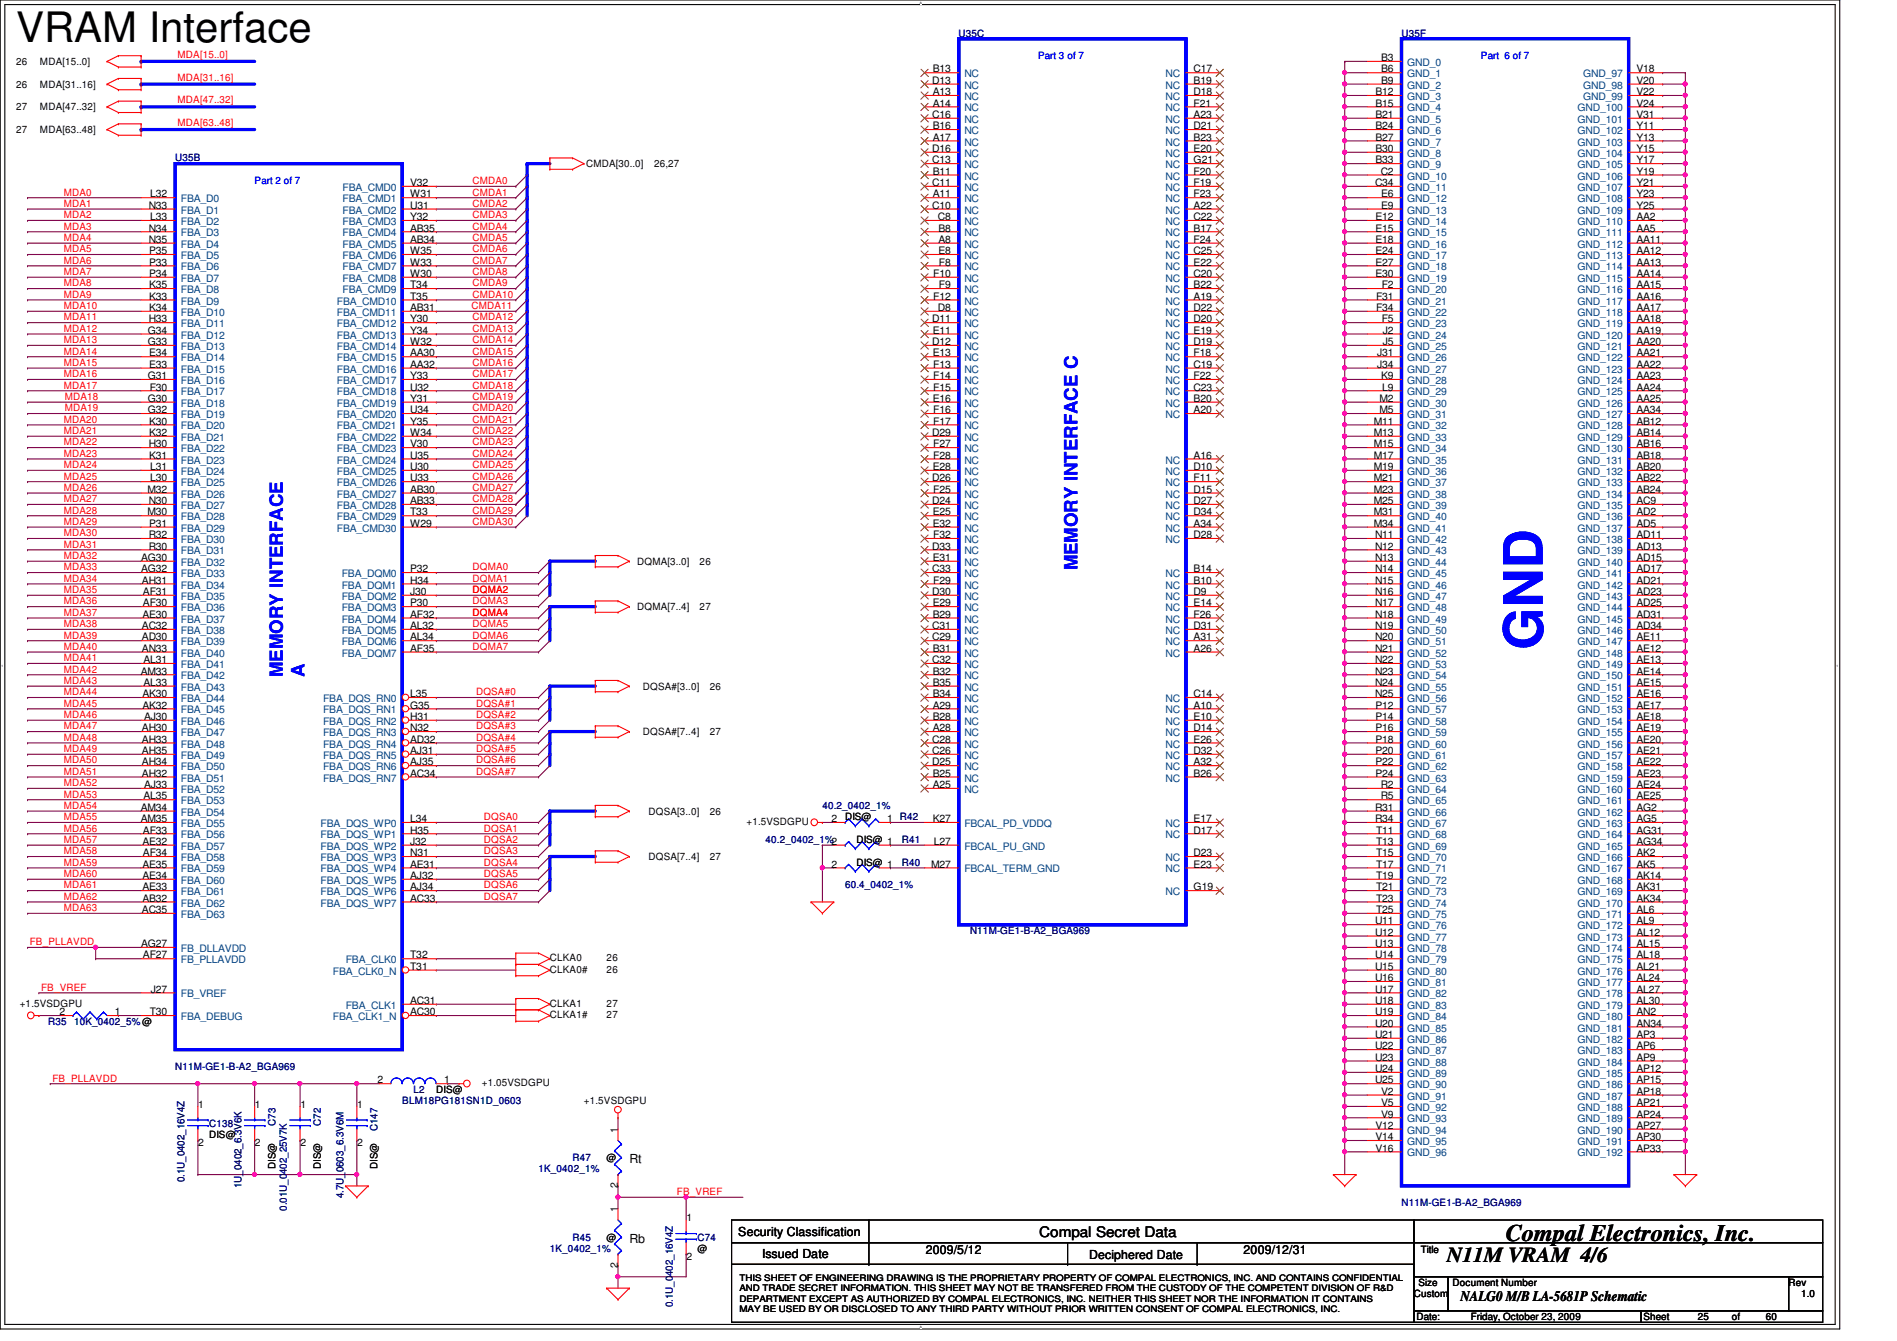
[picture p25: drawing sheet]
<svg xmlns="http://www.w3.org/2000/svg" width="297mm" height="210mm" viewBox="0 0 297 210" stroke-linecap="round" stroke-linejoin="round" font-family="sans-serif">
<defs><g id="words">
<text font-size="8.5" fill="#00f" x="241.6" y="101.7" transform="rotate(-90 241.6 101.7)">GND</text>
<text font-size="6.6" x="2.5" y="6.6">VRAM Interface</text>
<text font-size="3.7" x="235.8" y="194.3">Compal Electronics, Inc.</text>
<text font-size="3.3" x="226.6" y="197.6">N11M VRAM 4/6</text>
<g font-size="2.8" fill="#00f">
<text x="168.7" y="89.3" transform="rotate(-90 168.7 89.3)">MEMORY INTERFACE C</text>
<text x="44.3" y="106" transform="rotate(-90 44.3 106)">MEMORY INTERFACE</text>
<text x="47.7" y="106" transform="rotate(-90 47.7 106)">A</text>
</g>
<g font-size="2.3">
<text x="162.7" y="193.6">Compal Secret Data</text>
<text x="228.7" y="203.7">NALG0 M/B LA-5681P Schematic</text>
</g>
<g font-size="1.9">
<text x="98.5" y="182.1">Rt</text>
<text x="98.5" y="194.5">Rb</text>
<text x="115.6" y="193.5">Security Classification</text>
<text x="119.3" y="196.8">Issued Date</text>
<text x="144.9" y="196.3">2009/5/12</text>
<text x="170.6" y="197">Deciphered Date</text>
<text x="194.7" y="196.3">2009/12/31</text>
</g>
<g font-size="1.6" fill="#000080">
<text x="150.1" y="5.7">U35C</text>
<text x="219.5" y="5.7">U35F</text>
<text x="27.4" y="25.3">U35B</text>
<text x="119.9" y="132">40.2_0402_1%2</text>
<text x="128.8" y="126.6">40.2_0402_1%</text>
<text x="141.2" y="132">R41</text>
<text x="141.2" y="135.5">R40</text>
<text x="132.3" y="139.1">60.4_0402_1%</text>
<text x="151.9" y="146.2">N11M-GE1-B-A2_BGA969</text>
<text x="7.5" y="160.4">R35</text>
<text x="11.6" y="160.4">10K_0402_5%@</text>
<text x="27.4" y="167.5">N11M-GE1-B-A2_BGA969</text>
<text x="63" y="172.8">BLM18PG181SN1D_0603</text>
<text x="64.8" y="171.1">L2</text>
<text x="32.8" y="176.4">C138</text>
<text x="43.1" y="176.2" transform="rotate(-90 43.1 176.2)">C73</text>
<text x="50.2" y="176.2" transform="rotate(-90 50.2 176.2)">C72</text>
<text x="59.1" y="177.1" transform="rotate(-90 59.1 177.1)">C147</text>
<text x="28.9" y="185.1" transform="rotate(-90 28.9 185.1)">0.1U_0402_16V4Z</text>
<text x="37.8" y="186" transform="rotate(-90 37.8 186)">1U_0402_6.3V6K</text>
<text x="84.3" y="183.5">1K_0402_1%</text>
<text x="89.7" y="181.7">R47</text>
<text x="44.9" y="189.5" transform="rotate(-90 44.9 189.5)">0.01U_0402_25V7K</text>
<text x="53.8" y="187.6" transform="rotate(-90 53.8 187.6)">4.7U_0603_6.3V6M</text>
<text x="219.5" y="188.8">N11M-GE1-B-A2_BGA969</text>
<text x="86.1" y="196">1K_0402_1%</text>
<text x="89.7" y="194.2">R45</text>
<text x="109.2" y="194.2">C74</text>
<text x="105.4" y="204.6" transform="rotate(-90 105.4 204.6)">0.1U_0402_16V4Z</text>
</g>
<g font-size="1.6">
<text x="2.5" y="10.2">26</text>
<text x="6.3" y="10.2">MDA[15..0]</text>
<text x="146" y="11.3">B13</text>
<text x="186.9" y="11.3">C17</text>
<text x="216.3" y="9.6">B3</text>
<text x="216.3" y="11.3">B6</text>
<text x="256.2" y="11.3">V18</text>
<text x="2.5" y="17.3">27</text>
<text x="2.5" y="13.7">26</text>
<text x="6.3" y="17.3">MDA[47..32]</text>
<text x="6.3" y="13.7">MDA[31..16]</text>
<text x="146" y="13.1">D13</text>
<text x="146" y="14.9">A13</text>
<text x="146" y="16.7">A14</text>
<text x="186.9" y="13.1">B19</text>
<text x="186.9" y="14.9">D18</text>
<text x="186.9" y="16.7">F21</text>
<text x="215.4" y="14.9">B12</text>
<text x="215.4" y="16.7">B15</text>
<text x="216.3" y="13.1">B9</text>
<text x="256.2" y="13.1">V20</text>
<text x="256.2" y="14.9">V22</text>
<text x="256.2" y="16.7">V24</text>
<text x="2.5" y="20.8">27</text>
<text x="6.3" y="20.8">MDA[63..48]</text>
<text x="146" y="18.5">C16</text>
<text x="146" y="23.8">D16</text>
<text x="146" y="20.2">B16</text>
<text x="146" y="22">A17</text>
<text x="186.9" y="18.5">A23</text>
<text x="186.9" y="20.2">D21</text>
<text x="186.9" y="22">B23</text>
<text x="186.9" y="23.8">E20</text>
<text x="215.4" y="18.5">B21</text>
<text x="215.4" y="20.2">B24</text>
<text x="215.4" y="22">B27</text>
<text x="215.4" y="23.8">B30</text>
<text x="256.2" y="20.2">Y11</text>
<text x="256.2" y="22">Y13</text>
<text x="256.2" y="23.8">Y15</text>
<text x="256.2" y="18.5">V31</text>
<text x="64.2" y="29.1">V32</text>
<text x="91.8" y="26.2">CMDA[30..0]</text>
<text x="102.4" y="26.2">26,27</text>
<text x="146" y="25.6">C13</text>
<text x="146" y="29.1">C11</text>
<text x="146" y="27.3">B11</text>
<text x="186.9" y="25.6">G21</text>
<text x="186.9" y="27.3">F20</text>
<text x="186.9" y="29.1">F19</text>
<text x="215.3" y="29.1">C34</text>
<text x="215.4" y="25.6">B33</text>
<text x="216.2" y="27.3">C2</text>
<text x="256.2" y="25.6">Y17</text>
<text x="256.2" y="27.3">Y19</text>
<text x="256.2" y="29.1">Y21</text>
<text x="23.3" y="32.7">N33</text>
<text x="23.5" y="30.9">L32</text>
<text x="23.5" y="34.5">L33</text>
<text x="64.2" y="30.9">W31</text>
<text x="64.2" y="32.7">U31</text>
<text x="64.2" y="34.5">Y32</text>
<text x="146" y="32.7">C10</text>
<text x="146" y="30.9">A11</text>
<text x="146.9" y="34.5">C8</text>
<text x="186.9" y="30.9">F23</text>
<text x="186.9" y="32.7">A22</text>
<text x="186.9" y="34.5">C22</text>
<text x="215.4" y="34.5">E12</text>
<text x="216.3" y="30.9">E6</text>
<text x="216.3" y="32.7">E9</text>
<text x="256.2" y="30.9">Y23</text>
<text x="256.2" y="32.7">Y25</text>
<text x="256.2" y="34.5">AA2</text>
<text x="23.3" y="36.2">N34</text>
<text x="23.3" y="38">N35</text>
<text x="23.4" y="39.8">P35</text>
<text x="23.4" y="41.6">P33</text>
<text x="64.2" y="36.2">AB35</text>
<text x="64.2" y="38">AB34</text>
<text x="64.2" y="39.8">W35</text>
<text x="64.2" y="41.6">W33</text>
<text x="146.9" y="36.2">B8</text>
<text x="146.9" y="38">A8</text>
<text x="146.9" y="39.8">E8</text>
<text x="147" y="41.6">F8</text>
<text x="186.9" y="36.2">B17</text>
<text x="186.9" y="38">F24</text>
<text x="186.9" y="39.8">C25</text>
<text x="186.9" y="41.6">E22</text>
<text x="215.4" y="36.2">E15</text>
<text x="215.4" y="38">E18</text>
<text x="215.4" y="39.8">E24</text>
<text x="215.4" y="41.6">E27</text>
<text x="256.2" y="36.2">AA5</text>
<text x="256.2" y="38">AA11</text>
<text x="256.2" y="39.8">AA12</text>
<text x="256.2" y="41.6">AA13</text>
<text x="23.4" y="43.3">P34</text>
<text x="23.4" y="45.1">K35</text>
<text x="23.4" y="46.9">K33</text>
<text x="64.2" y="43.3">W30</text>
<text x="64.2" y="45.1">T34</text>
<text x="64.2" y="46.9">T35</text>
<text x="146.1" y="43.3">F10</text>
<text x="146.1" y="46.9">F12</text>
<text x="147" y="45.1">F9</text>
<text x="186.9" y="43.3">C20</text>
<text x="186.9" y="45.1">B22</text>
<text x="186.9" y="46.9">A19</text>
<text x="215.4" y="43.3">E30</text>
<text x="215.5" y="46.9">F31</text>
<text x="216.4" y="45.1">F2</text>
<text x="256.2" y="43.3">AA14</text>
<text x="256.2" y="45.1">AA15</text>
<text x="256.2" y="46.9">AA16</text>
<text x="23.2" y="52.2">G34</text>
<text x="23.3" y="50.5">H33</text>
<text x="23.4" y="48.7">K34</text>
<text x="64.2" y="48.7">AB31</text>
<text x="64.2" y="50.5">Y30</text>
<text x="64.2" y="52.2">Y34</text>
<text x="146" y="50.5">D11</text>
<text x="146" y="52.2">E11</text>
<text x="146.9" y="48.7">D8</text>
<text x="186.9" y="48.7">D22</text>
<text x="186.9" y="50.5">D20</text>
<text x="186.9" y="52.2">E19</text>
<text x="215.5" y="48.7">F34</text>
<text x="216.4" y="50.5">F5</text>
<text x="216.5" y="52.2">J2</text>
<text x="256.2" y="48.7">AA17</text>
<text x="256.2" y="50.5">AA18</text>
<text x="256.2" y="52.2">AA19</text>
<text x="23.2" y="54">G33</text>
<text x="23.2" y="59.4">G31</text>
<text x="23.4" y="55.8">E34</text>
<text x="23.4" y="57.6">E33</text>
<text x="64.2" y="54">W32</text>
<text x="64.2" y="55.8">AA30</text>
<text x="64.2" y="57.6">AA32</text>
<text x="64.2" y="59.4">Y33</text>
<text x="146" y="54">D12</text>
<text x="146" y="55.8">E13</text>
<text x="146.1" y="57.6">F13</text>
<text x="146.1" y="59.4">F14</text>
<text x="186.9" y="54">D19</text>
<text x="186.9" y="55.8">F18</text>
<text x="186.9" y="57.6">C19</text>
<text x="186.9" y="59.4">F22</text>
<text x="215.6" y="55.8">J31</text>
<text x="215.6" y="57.6">J34</text>
<text x="216.3" y="59.4">K9</text>
<text x="216.5" y="54">J5</text>
<text x="256.2" y="54">AA20</text>
<text x="256.2" y="55.8">AA21</text>
<text x="256.2" y="57.6">AA22</text>
<text x="256.2" y="59.4">AA23</text>
<text x="23.2" y="62.9">G30</text>
<text x="23.2" y="64.7">G32</text>
<text x="23.4" y="61.1">F30</text>
<text x="64.2" y="61.1">U32</text>
<text x="64.2" y="62.9">Y31</text>
<text x="64.2" y="64.7">U34</text>
<text x="146" y="62.9">E16</text>
<text x="146.1" y="61.1">F15</text>
<text x="146.1" y="64.7">F16</text>
<text x="186.9" y="61.1">C23</text>
<text x="186.9" y="62.9">B20</text>
<text x="186.9" y="64.7">A20</text>
<text x="216" y="62.9">M2</text>
<text x="216" y="64.7">M5</text>
<text x="216.4" y="61.1">L9</text>
<text x="256.2" y="61.1">AA24</text>
<text x="256.2" y="62.9">AA25</text>
<text x="256.2" y="64.7">AA34</text>
<text x="23.3" y="70">H30</text>
<text x="23.4" y="66.5">K30</text>
<text x="23.4" y="68.2">K32</text>
<text x="23.4" y="71.8">K31</text>
<text x="64.2" y="66.5">Y35</text>
<text x="64.2" y="68.2">W34</text>
<text x="64.2" y="70">V30</text>
<text x="64.2" y="71.8">U35</text>
<text x="146" y="68.2">D29</text>
<text x="146.1" y="66.5">F17</text>
<text x="146.1" y="70">F27</text>
<text x="146.1" y="71.8">F28</text>
<text x="186.9" y="71.8">A16</text>
<text x="215.1" y="66.5">M11</text>
<text x="215.1" y="68.2">M13</text>
<text x="215.1" y="70">M15</text>
<text x="215.1" y="71.8">M17</text>
<text x="256.2" y="66.5">AB12</text>
<text x="256.2" y="68.2">AB14</text>
<text x="256.2" y="70">AB16</text>
<text x="256.2" y="71.8">AB18</text>
<text x="23.1" y="77.1">M32</text>
<text x="23.5" y="73.6">L31</text>
<text x="23.5" y="75.4">L30</text>
<text x="64.2" y="73.6">U30</text>
<text x="64.2" y="75.4">U33</text>
<text x="64.2" y="77.1">AB30</text>
<text x="146" y="75.4">D26</text>
<text x="146" y="73.6">E28</text>
<text x="146.1" y="77.1">F25</text>
<text x="186.9" y="73.6">D10</text>
<text x="186.9" y="75.4">F11</text>
<text x="186.9" y="77.1">D15</text>
<text x="215.1" y="73.6">M19</text>
<text x="215.1" y="75.4">M21</text>
<text x="215.1" y="77.1">M23</text>
<text x="256.2" y="73.6">AB20</text>
<text x="256.2" y="75.4">AB22</text>
<text x="256.2" y="77.1">AB24</text>
<text x="23.1" y="80.7">M30</text>
<text x="23.3" y="78.9">N30</text>
<text x="23.4" y="82.5">P31</text>
<text x="64.2" y="78.9">AB33</text>
<text x="64.2" y="80.7">T33</text>
<text x="64.2" y="82.5">W29</text>
<text x="146" y="78.9">D24</text>
<text x="146" y="80.7">E25</text>
<text x="146" y="82.5">E32</text>
<text x="186.9" y="78.9">D27</text>
<text x="186.9" y="80.7">D34</text>
<text x="186.9" y="82.5">A34</text>
<text x="215.1" y="78.9">M25</text>
<text x="215.1" y="80.7">M31</text>
<text x="215.1" y="82.5">M34</text>
<text x="256.2" y="78.9">AC9</text>
<text x="256.2" y="80.7">AD2</text>
<text x="256.2" y="82.5">AD5</text>
<text x="22.1" y="87.8">AG30</text>
<text x="22.1" y="89.6">AG32</text>
<text x="23.3" y="84.2">R32</text>
<text x="23.3" y="86">R30</text>
<text x="64.2" y="89.6">P32</text>
<text x="99.8" y="88.4">DQMA[3..0]</text>
<text x="109.6" y="88.4">26</text>
<text x="146" y="86">D33</text>
<text x="146" y="89.6">C33</text>
<text x="146" y="87.8">E31</text>
<text x="146.1" y="84.2">F32</text>
<text x="186.9" y="84.2">D28</text>
<text x="186.9" y="89.6">B14</text>
<text x="215.3" y="84.2">N11</text>
<text x="215.3" y="86">N12</text>
<text x="215.3" y="87.8">N13</text>
<text x="215.3" y="89.6">N14</text>
<text x="256.2" y="84.2">AD11</text>
<text x="256.2" y="86">AD13</text>
<text x="256.2" y="87.8">AD15</text>
<text x="256.2" y="89.6">AD17</text>
<text x="22.2" y="91.4">AH31</text>
<text x="22.4" y="93.1">AF31</text>
<text x="22.4" y="94.9">AF30</text>
<text x="64.2" y="91.4">H34</text>
<text x="64.2" y="93.1">J30</text>
<text x="64.2" y="94.9">P30</text>
<text x="99.8" y="95.5">DQMA[7..4]</text>
<text x="109.6" y="95.5">27</text>
<text x="146" y="93.1">D30</text>
<text x="146" y="94.9">E29</text>
<text x="146.1" y="91.4">F29</text>
<text x="186.9" y="91.4">B10</text>
<text x="186.9" y="93.1">D9</text>
<text x="186.9" y="94.9">E14</text>
<text x="215.3" y="91.4">N15</text>
<text x="215.3" y="93.1">N16</text>
<text x="215.3" y="94.9">N17</text>
<text x="256.2" y="91.4">AD21</text>
<text x="256.2" y="93.1">AD23</text>
<text x="256.2" y="94.9">AD25</text>
<text x="22.2" y="98.5">AC32</text>
<text x="22.2" y="100.2">AD30</text>
<text x="22.3" y="96.7">AE30</text>
<text x="64.2" y="96.7">AF32</text>
<text x="64.2" y="98.5">AL32</text>
<text x="64.2" y="100.2">AL34</text>
<text x="146" y="98.5">C31</text>
<text x="146" y="100.2">C29</text>
<text x="146" y="96.7">B29</text>
<text x="186.9" y="96.7">F26</text>
<text x="186.9" y="98.5">D31</text>
<text x="186.9" y="100.2">A31</text>
<text x="215.3" y="96.7">N18</text>
<text x="215.3" y="98.5">N19</text>
<text x="215.3" y="100.2">N20</text>
<text x="256.2" y="96.7">AD31</text>
<text x="256.2" y="98.5">AD34</text>
<text x="256.2" y="100.2">AE11</text>
<text x="22.1" y="105.6">AM33</text>
<text x="22.2" y="102">AN33</text>
<text x="22.5" y="103.8">AL31</text>
<text x="22.5" y="107.4">AL33</text>
<text x="64.2" y="102">AF35</text>
<text x="100.7" y="107.9">DQSA#[3..0]</text>
<text x="111.2" y="107.9">26</text>
<text x="146" y="103.8">C32</text>
<text x="146" y="102">B31</text>
<text x="146" y="105.6">B32</text>
<text x="146" y="107.4">B35</text>
<text x="186.9" y="102">A26</text>
<text x="215.3" y="102">N21</text>
<text x="215.3" y="103.8">N22</text>
<text x="215.3" y="105.6">N23</text>
<text x="215.3" y="107.4">N24</text>
<text x="256.2" y="102">AE12</text>
<text x="256.2" y="103.8">AE13</text>
<text x="256.2" y="105.6">AE14</text>
<text x="256.2" y="107.4">AE15</text>
<text x="22.3" y="109.1">AK30</text>
<text x="22.3" y="110.9">AK32</text>
<text x="22.6" y="112.7">AJ30</text>
<text x="64.2" y="109.1">L35</text>
<text x="64.2" y="110.9">G35</text>
<text x="64.2" y="112.7">H31</text>
<text x="146" y="109.1">B34</text>
<text x="146" y="110.9">A29</text>
<text x="146" y="112.7">B28</text>
<text x="186.9" y="109.1">C14</text>
<text x="186.9" y="110.9">A10</text>
<text x="186.9" y="112.7">E10</text>
<text x="215.3" y="109.1">N25</text>
<text x="215.4" y="110.9">P12</text>
<text x="215.4" y="112.7">P14</text>
<text x="256.2" y="109.1">AE16</text>
<text x="256.2" y="110.9">AE17</text>
<text x="256.2" y="112.7">AE18</text>
<text x="22.2" y="114.5">AH30</text>
<text x="22.2" y="116.2">AH33</text>
<text x="22.2" y="118">AH35</text>
<text x="22.2" y="119.8">AH34</text>
<text x="64.2" y="114.5">N32</text>
<text x="64.2" y="116.2">AD32</text>
<text x="64.2" y="118">AJ31</text>
<text x="64.2" y="119.8">AJ35</text>
<text x="100.7" y="115.1">DQSA#[7..4]</text>
<text x="111.2" y="115.1">27</text>
<text x="146" y="116.2">C28</text>
<text x="146" y="118">C26</text>
<text x="146" y="119.8">D25</text>
<text x="146" y="114.5">A28</text>
<text x="186.9" y="114.5">D14</text>
<text x="186.9" y="116.2">E26</text>
<text x="186.9" y="118">D32</text>
<text x="186.9" y="119.8">A32</text>
<text x="215.4" y="114.5">P16</text>
<text x="215.4" y="116.2">P18</text>
<text x="215.4" y="118">P20</text>
<text x="215.4" y="119.8">P22</text>
<text x="256.2" y="114.5">AE19</text>
<text x="256.2" y="116.2">AE20</text>
<text x="256.2" y="118">AE21</text>
<text x="256.2" y="119.8">AE22</text>
<text x="22.2" y="121.6">AH32</text>
<text x="22.5" y="125.1">AL35</text>
<text x="22.6" y="123.4">AJ33</text>
<text x="64.2" y="121.6">AC34</text>
<text x="146" y="121.6">B25</text>
<text x="146" y="123.4">A25</text>
<text x="186.9" y="121.6">B26</text>
<text x="215.4" y="121.6">P24</text>
<text x="216.2" y="123.4">R2</text>
<text x="216.2" y="125.1">R5</text>
<text x="256.2" y="121.6">AE23</text>
<text x="256.2" y="123.4">AE24</text>
<text x="256.2" y="125.1">AE25</text>
<text x="22.1" y="126.9">AM34</text>
<text x="22.1" y="128.7">AM35</text>
<text x="22.4" y="130.5">AF33</text>
<text x="64.2" y="128.7">L34</text>
<text x="64.2" y="130.5">H35</text>
<text x="101.6" y="127.5">DQSA[3..0]</text>
<text x="111.2" y="127.5">26</text>
<text x="116.9" y="129.1">+1.5VSDGPU</text>
<text x="130.2" y="128.7">2</text>
<text x="132.3" y="128.4">DIS@</text>
<text x="134.1" y="132">DIS@ 1</text>
<text x="138.9" y="128.7">1 R42</text>
<text x="146" y="128.7">K27</text>
<text x="186.9" y="128.7">E17</text>
<text x="186.9" y="130.5">D17</text>
<text x="215.3" y="126.9">R31</text>
<text x="215.3" y="128.7">R34</text>
<text x="215.5" y="130.5">T11</text>
<text x="256.2" y="126.9">AG2</text>
<text x="256.2" y="128.7">AG5</text>
<text x="256.2" y="130.5">AG31</text>
<text x="22.3" y="132.2">AE32</text>
<text x="22.3" y="135.8">AE35</text>
<text x="22.3" y="137.6">AE34</text>
<text x="22.4" y="134">AF34</text>
<text x="64.2" y="132.2">J32</text>
<text x="64.2" y="134">N31</text>
<text x="64.2" y="135.8">AE31</text>
<text x="64.2" y="137.6">AJ32</text>
<text x="101.6" y="134.6">DQSA[7..4]</text>
<text x="111.2" y="134.6">27</text>
<text x="130.2" y="135.8">2</text>
<text x="134.1" y="135.5">DIS@ 1</text>
<text x="145.8" y="135.8">M27</text>
<text x="146.2" y="132.2">L27</text>
<text x="186.9" y="134">D23</text>
<text x="186.9" y="135.8">E23</text>
<text x="215.5" y="132.2">T13</text>
<text x="215.5" y="134">T15</text>
<text x="215.5" y="135.8">T17</text>
<text x="215.5" y="137.6">T19</text>
<text x="256.2" y="132.2">AG34</text>
<text x="256.2" y="134">AK2</text>
<text x="256.2" y="135.8">AK5</text>
<text x="256.2" y="137.6">AK14</text>
<text x="22.2" y="142.9">AC35</text>
<text x="22.3" y="139.4">AE33</text>
<text x="22.3" y="141.1">AB32</text>
<text x="64.2" y="139.4">AJ34</text>
<text x="64.2" y="141.1">AC33</text>
<text x="186.9" y="139.4">G19</text>
<text x="215.5" y="139.4">T21</text>
<text x="215.5" y="141.1">T23</text>
<text x="215.5" y="142.9">T25</text>
<text x="256.2" y="139.4">AK31</text>
<text x="256.2" y="141.1">AK34</text>
<text x="256.2" y="142.9">AL6</text>
<text x="22.1" y="148.3">AG27</text>
<text x="215.3" y="144.7">U11</text>
<text x="215.3" y="146.5">U12</text>
<text x="215.3" y="148.3">U13</text>
<text x="256.2" y="144.7">AL9</text>
<text x="256.2" y="146.5">AL12</text>
<text x="256.2" y="148.3">AL15</text>
<text x="22.4" y="150">AF27</text>
<text x="23.6" y="155.4">J27</text>
<text x="64.2" y="150">T32</text>
<text x="64.2" y="151.8">T31</text>
<text x="86.1" y="150.5">CLKA0</text>
<text x="86.1" y="152.2">CLKA0#</text>
<text x="95" y="150.5">26</text>
<text x="95" y="152.2">26</text>
<text x="215.3" y="150">U14</text>
<text x="215.3" y="151.8">U15</text>
<text x="215.3" y="153.6">U16</text>
<text x="215.3" y="155.4">U17</text>
<text x="256.2" y="150">AL18</text>
<text x="256.2" y="151.8">AL21</text>
<text x="256.2" y="153.6">AL24</text>
<text x="256.2" y="155.4">AL27</text>
<text x="3.1" y="157.6">+1.5VSDGPU</text>
<text x="9.3" y="158.9">2</text>
<text x="18" y="158.9">1</text>
<text x="23.4" y="158.9">T30</text>
<text x="64.2" y="157.1">AC31</text>
<text x="64.2" y="158.9">AC30</text>
<text x="86.1" y="157.6">CLKA1</text>
<text x="86.1" y="159.3">CLKA1#</text>
<text x="95" y="157.6">27</text>
<text x="95" y="159.3">27</text>
<text x="215.3" y="157.1">U18</text>
<text x="215.3" y="158.9">U19</text>
<text x="215.3" y="160.7">U20</text>
<text x="256.2" y="157.1">AL30</text>
<text x="256.2" y="158.9">AN2</text>
<text x="256.2" y="160.7">AN34</text>
<text x="215.3" y="162.5">U21</text>
<text x="215.3" y="164.3">U22</text>
<text x="215.3" y="166">U23</text>
<text x="215.3" y="167.8">U24</text>
<text x="256.2" y="162.5">AP3</text>
<text x="256.2" y="164.3">AP6</text>
<text x="256.2" y="166">AP9</text>
<text x="256.2" y="167.8">AP12</text>
<text x="31" y="173.4">1</text>
<text x="39.9" y="173.4">1</text>
<text x="47" y="173.4">1</text>
<text x="55.9" y="173.4">1</text>
<text x="59.1" y="169.6">2</text>
<text x="68.3" y="171.1">DIS@</text>
<text x="69.6" y="169.6">1</text>
<text x="75.4" y="170">+1.05VSDGPU</text>
<text x="91.4" y="172.8">+1.5VSDGPU</text>
<text x="215.3" y="169.6">U25</text>
<text x="216.3" y="171.4">V2</text>
<text x="216.3" y="173.1">V5</text>
<text x="256.2" y="169.6">AP15</text>
<text x="256.2" y="171.4">AP18</text>
<text x="256.2" y="173.1">AP21</text>
<text x="31" y="179.4">2</text>
<text x="32.8" y="178.2">DIS@</text>
<text x="39.9" y="179.4">2</text>
<text x="47" y="179.4">2</text>
<text x="55.9" y="179.4">2</text>
<text x="96.7" y="177.3" transform="rotate(-90 96.7 177.3)">1</text>
<text x="215.4" y="176.7">V12</text>
<text x="215.4" y="178.5">V14</text>
<text x="216.3" y="174.9">V9</text>
<text x="256.2" y="174.9">AP24</text>
<text x="256.2" y="176.7">AP27</text>
<text x="256.2" y="178.5">AP30</text>
<text x="43.1" y="183" transform="rotate(-90 43.1 183)">DIS@</text>
<text x="50.2" y="183" transform="rotate(-90 50.2 183)">DIS@</text>
<text x="59.1" y="183" transform="rotate(-90 59.1 183)">DIS@</text>
<text x="95" y="181.7">@</text>
<text x="96.7" y="186" transform="rotate(-90 96.7 186)">2</text>
<text x="215.4" y="180.3">V16</text>
<text x="256.2" y="180.3">AP33</text>
<text x="96.7" y="189.7" transform="rotate(-90 96.7 189.7)">1</text>
<text x="107.5" y="191.1">1</text>
<text x="95" y="194.2">@</text>
<text x="107.5" y="197.2">2</text>
<text x="109.2" y="196">@</text>
<text x="222.5" y="196.1">Title</text>
<text x="96.7" y="198.4" transform="rotate(-90 96.7 198.4)">2</text>
<text x="221.4" y="203.1">Custom</text>
<text x="222.1" y="201.3">Size</text>
<text x="227.5" y="201.3">Document Number</text>
<text x="280.1" y="201.3">Rev</text>
<text x="282" y="203.1">1.0</text>
<text x="221.8" y="206.6">Date:</text>
<text x="230.3" y="206.6">Friday, October 23, 2009</text>
<text x="257.3" y="206.6">Sheet</text>
<text x="265.8" y="206.6">25</text>
<text x="271.2" y="206.6">of</text>
<text x="276.5" y="206.6">60</text>
</g>
<g font-size="1.6" fill="#f00">
<text x="27.8" y="9.1">MDA[15..0]</text>
<text x="27.8" y="12.6">MDA[31..16]</text>
<text x="27.8" y="16.2">MDA[47..32]</text>
<text x="27.8" y="19.7">MDA[63..48]</text>
<text x="74" y="28.8">CMDA0</text>
<text x="10" y="34.2">MDA2</text>
<text x="10" y="30.6">MDA0</text>
<text x="10" y="32.4">MDA1</text>
<text x="10" y="35.9">MDA3</text>
<text x="74" y="32.4">CMDA2</text>
<text x="74" y="34.2">CMDA3</text>
<text x="74" y="35.9">CMDA4</text>
<text x="74" y="30.6">CMDA1</text>
<text x="10" y="39.5">MDA5</text>
<text x="10" y="41.3">MDA6</text>
<text x="10" y="37.7">MDA4</text>
<text x="74" y="37.7">CMDA5</text>
<text x="74" y="39.5">CMDA6</text>
<text x="74" y="41.3">CMDA7</text>
<text x="10" y="46.6">MDA9</text>
<text x="10" y="44.8">MDA8</text>
<text x="10" y="43.1">MDA7</text>
<text x="74" y="43.1">CMDA8</text>
<text x="74" y="44.8">CMDA9</text>
<text x="74" y="46.6">CMDA10</text>
<text x="10" y="53.7">MDA13</text>
<text x="10" y="51.9">MDA12</text>
<text x="10" y="50.2">MDA11</text>
<text x="10" y="48.4">MDA10</text>
<text x="73.8" y="48.4">CMDA11</text>
<text x="74" y="50.2">CMDA12</text>
<text x="74" y="51.9">CMDA13</text>
<text x="74" y="53.7">CMDA14</text>
<text x="10" y="57.3">MDA15</text>
<text x="10" y="59.1">MDA16</text>
<text x="10" y="55.5">MDA14</text>
<text x="74" y="55.5">CMDA15</text>
<text x="74" y="57.3">CMDA16</text>
<text x="74" y="59.1">CMDA17</text>
<text x="10" y="60.8">MDA17</text>
<text x="10.2" y="62.6">MDA18</text>
<text x="10.2" y="64.4">MDA19</text>
<text x="74" y="60.8">CMDA18</text>
<text x="74" y="62.6">CMDA19</text>
<text x="74" y="64.4">CMDA20</text>
<text x="10" y="66.2">MDA20</text>
<text x="10" y="71.5">MDA23</text>
<text x="10" y="67.9">MDA21</text>
<text x="10" y="69.7">MDA22</text>
<text x="74" y="66.2">CMDA21</text>
<text x="74" y="67.9">CMDA22</text>
<text x="74" y="69.7">CMDA23</text>
<text x="74" y="71.5">CMDA24</text>
<text x="10" y="75.1">MDA25</text>
<text x="10" y="76.8">MDA26</text>
<text x="10" y="73.3">MDA24</text>
<text x="74" y="76.8">CMDA27</text>
<text x="74" y="73.3">CMDA25</text>
<text x="74" y="75.1">CMDA26</text>
<text x="10" y="80.4">MDA28</text>
<text x="10" y="83.9">MDA30</text>
<text x="10" y="82.2">MDA29</text>
<text x="10" y="78.6">MDA27</text>
<text x="74" y="78.6">CMDA28</text>
<text x="74" y="80.4">CMDA29</text>
<text x="74" y="82.2">CMDA30</text>
<text x="10" y="89.3">MDA33</text>
<text x="10" y="85.7">MDA31</text>
<text x="10" y="87.5">MDA32</text>
<text x="74" y="89.3">DQMA0</text>
<text x="10" y="92.8">MDA35</text>
<text x="10" y="91.1">MDA34</text>
<text x="10" y="94.6">MDA36</text>
<text x="74" y="91.1">DQMA1</text>
<text x="74" y="92.8">DQMA2</text>
<text x="74" y="94.6">DQMA3</text>
<text x="10" y="101.7">MDA40</text>
<text x="10" y="98.2">MDA38</text>
<text x="10" y="96.4">MDA37</text>
<text x="10" y="99.9">MDA39</text>
<text x="74" y="96.4">DQMA4</text>
<text x="74" y="98.2">DQMA5</text>
<text x="74" y="99.9">DQMA6</text>
<text x="74" y="101.7">DQMA7</text>
<text x="10" y="103.5">MDA41</text>
<text x="10" y="105.3">MDA42</text>
<text x="10" y="107.1">MDA43</text>
<text x="10" y="110.6">MDA45</text>
<text x="10" y="108.8">MDA44</text>
<text x="10" y="112.4">MDA46</text>
<text x="74.5" y="108.8">DQSA#0</text>
<text x="74.5" y="110.6">DQSA#1</text>
<text x="74.5" y="112.4">DQSA#2</text>
<text x="10" y="114.2">MDA47</text>
<text x="10" y="119.5">MDA50</text>
<text x="10" y="116">MDA48</text>
<text x="10" y="117.7">MDA49</text>
<text x="74.5" y="114.2">DQSA#3</text>
<text x="74.5" y="116">DQSA#4</text>
<text x="74.5" y="117.7">DQSA#5</text>
<text x="74.5" y="119.5">DQSA#6</text>
<text x="10" y="123.1">MDA52</text>
<text x="10" y="124.8">MDA53</text>
<text x="10" y="121.3">MDA51</text>
<text x="74.5" y="121.3">DQSA#7</text>
<text x="10" y="130.2">MDA56</text>
<text x="10" y="132">MDA57</text>
<text x="10" y="126.6">MDA54</text>
<text x="10" y="128.4">MDA55</text>
<text x="75.8" y="132">DQSA2</text>
<text x="75.8" y="130.2">DQSA1</text>
<text x="75.8" y="128.4">DQSA0</text>
<text x="10" y="135.5">MDA59</text>
<text x="10" y="133.7">MDA58</text>
<text x="10" y="137.3">MDA60</text>
<text x="75.8" y="133.7">DQSA3</text>
<text x="75.8" y="135.5">DQSA4</text>
<text x="75.8" y="137.3">DQSA5</text>
<text x="10" y="140.8">MDA62</text>
<text x="10" y="142.6">MDA63</text>
<text x="10" y="139.1">MDA61</text>
<text x="75.8" y="139.1">DQSA6</text>
<text x="75.8" y="140.8">DQSA7</text>
<text x="4.7" y="148">FB_PLLAVDD</text>
<text x="6.4" y="155.1">FB_VREF</text>
<text x="8.2" y="169.3">FB_PLLAVDD</text>
<text x="106" y="187.1">FB_VREF</text>
</g>
<g font-size="1.6" fill="#00f">
<text x="162.6" y="9.3">Part 3 of 7</text>
<text x="231.9" y="9.3">Part 6 of 7</text>
<text x="39.9" y="28.8">Part 2 of 7</text>
</g>
<g font-size="1.6" fill="#004080">
<text x="220.3" y="10.3">GND_0</text>
<text x="151" y="12.1">NC</text>
<text x="151" y="13.9">NC</text>
<text x="151" y="15.7">NC</text>
<text x="151" y="17.4">NC</text>
<text x="182.5" y="12.1">NC</text>
<text x="182.5" y="13.9">NC</text>
<text x="182.5" y="15.7">NC</text>
<text x="182.5" y="17.4">NC</text>
<text x="220.3" y="12.1">GND_1</text>
<text x="220.3" y="13.9">GND_2</text>
<text x="220.3" y="15.7">GND_3</text>
<text x="220.3" y="17.4">GND_4</text>
<text x="247" y="17.4">GND_100</text>
<text x="247.9" y="12.1">GND_97</text>
<text x="247.9" y="13.9">GND_98</text>
<text x="247.9" y="15.7">GND_99</text>
<text x="151" y="19.2">NC</text>
<text x="151" y="21">NC</text>
<text x="151" y="22.8">NC</text>
<text x="182.5" y="19.2">NC</text>
<text x="182.5" y="21">NC</text>
<text x="182.5" y="22.8">NC</text>
<text x="220.3" y="19.2">GND_5</text>
<text x="220.3" y="21">GND_6</text>
<text x="220.3" y="22.8">GND_7</text>
<text x="247" y="21">GND_102</text>
<text x="247" y="22.8">GND_103</text>
<text x="247" y="19.2">GND_101</text>
<text x="53.6" y="29.9">FBA_CMD0</text>
<text x="151" y="24.6">NC</text>
<text x="151" y="26.3">NC</text>
<text x="151" y="28.1">NC</text>
<text x="151" y="29.9">NC</text>
<text x="182.5" y="24.6">NC</text>
<text x="182.5" y="26.3">NC</text>
<text x="182.5" y="28.1">NC</text>
<text x="182.5" y="29.9">NC</text>
<text x="220.3" y="24.6">GND_8</text>
<text x="220.3" y="26.3">GND_9</text>
<text x="220.3" y="28.1">GND_10</text>
<text x="220.3" y="29.9">GND_11</text>
<text x="247" y="24.6">GND_104</text>
<text x="247" y="26.3">GND_105</text>
<text x="247" y="28.1">GND_106</text>
<text x="247" y="29.9">GND_107</text>
<text x="28.3" y="31.7">FBA_D0</text>
<text x="28.3" y="33.4">FBA_D1</text>
<text x="28.3" y="35.2">FBA_D2</text>
<text x="53.6" y="31.7">FBA_CMD1</text>
<text x="53.6" y="33.4">FBA_CMD2</text>
<text x="53.6" y="35.2">FBA_CMD3</text>
<text x="151" y="31.7">NC</text>
<text x="151" y="33.4">NC</text>
<text x="151" y="35.2">NC</text>
<text x="182.5" y="31.7">NC</text>
<text x="182.5" y="33.4">NC</text>
<text x="182.5" y="35.2">NC</text>
<text x="220.3" y="31.7">GND_12</text>
<text x="220.3" y="33.4">GND_13</text>
<text x="220.3" y="35.2">GND_14</text>
<text x="247" y="31.7">GND_108</text>
<text x="247" y="33.4">GND_109</text>
<text x="247" y="35.2">GND_110</text>
<text x="28.3" y="37">FBA_D3</text>
<text x="28.3" y="38.8">FBA_D4</text>
<text x="28.3" y="40.6">FBA_D5</text>
<text x="53.6" y="37">FBA_CMD4</text>
<text x="53.6" y="38.8">FBA_CMD5</text>
<text x="53.6" y="40.6">FBA_CMD6</text>
<text x="151" y="37">NC</text>
<text x="151" y="38.8">NC</text>
<text x="151" y="40.6">NC</text>
<text x="182.5" y="37">NC</text>
<text x="182.5" y="38.8">NC</text>
<text x="182.5" y="40.6">NC</text>
<text x="220.3" y="37">GND_15</text>
<text x="220.3" y="38.8">GND_16</text>
<text x="220.3" y="40.6">GND_17</text>
<text x="247" y="37">GND_111</text>
<text x="247" y="38.8">GND_112</text>
<text x="247" y="40.6">GND_113</text>
<text x="28.3" y="42.3">FBA_D6</text>
<text x="28.3" y="44.1">FBA_D7</text>
<text x="28.3" y="45.9">FBA_D8</text>
<text x="28.3" y="47.7">FBA_D9</text>
<text x="52.7" y="47.7">FBA_CMD10</text>
<text x="53.6" y="42.3">FBA_CMD7</text>
<text x="53.6" y="44.1">FBA_CMD8</text>
<text x="53.6" y="45.9">FBA_CMD9</text>
<text x="151" y="42.3">NC</text>
<text x="151" y="44.1">NC</text>
<text x="151" y="45.9">NC</text>
<text x="151" y="47.7">NC</text>
<text x="182.5" y="42.3">NC</text>
<text x="182.5" y="44.1">NC</text>
<text x="182.5" y="45.9">NC</text>
<text x="182.5" y="47.7">NC</text>
<text x="220.3" y="42.3">GND_18</text>
<text x="220.3" y="44.1">GND_19</text>
<text x="220.3" y="45.9">GND_20</text>
<text x="220.3" y="47.7">GND_21</text>
<text x="247" y="42.3">GND_114</text>
<text x="247" y="44.1">GND_115</text>
<text x="247" y="45.9">GND_116</text>
<text x="247" y="47.7">GND_117</text>
<text x="28.3" y="49.4">FBA_D10</text>
<text x="28.3" y="51.2">FBA_D11</text>
<text x="28.3" y="53">FBA_D12</text>
<text x="52.7" y="49.4">FBA_CMD11</text>
<text x="52.7" y="51.2">FBA_CMD12</text>
<text x="52.7" y="53">FBA_CMD13</text>
<text x="151" y="49.4">NC</text>
<text x="151" y="51.2">NC</text>
<text x="151" y="53">NC</text>
<text x="182.5" y="49.4">NC</text>
<text x="182.5" y="51.2">NC</text>
<text x="182.5" y="53">NC</text>
<text x="220.3" y="49.4">GND_22</text>
<text x="220.3" y="51.2">GND_23</text>
<text x="220.3" y="53">GND_24</text>
<text x="247" y="49.4">GND_118</text>
<text x="247" y="51.2">GND_119</text>
<text x="247" y="53">GND_120</text>
<text x="28.3" y="54.8">FBA_D13</text>
<text x="28.3" y="56.6">FBA_D14</text>
<text x="28.3" y="58.3">FBA_D15</text>
<text x="52.7" y="54.8">FBA_CMD14</text>
<text x="52.7" y="56.6">FBA_CMD15</text>
<text x="52.7" y="58.3">FBA_CMD16</text>
<text x="151" y="54.8">NC</text>
<text x="151" y="56.6">NC</text>
<text x="151" y="58.3">NC</text>
<text x="182.5" y="54.8">NC</text>
<text x="182.5" y="56.6">NC</text>
<text x="182.5" y="58.3">NC</text>
<text x="220.3" y="54.8">GND_25</text>
<text x="220.3" y="56.6">GND_26</text>
<text x="220.3" y="58.3">GND_27</text>
<text x="247" y="54.8">GND_121</text>
<text x="247" y="56.6">GND_122</text>
<text x="247" y="58.3">GND_123</text>
<text x="28.3" y="60.1">FBA_D16</text>
<text x="28.3" y="61.9">FBA_D17</text>
<text x="28.3" y="63.7">FBA_D18</text>
<text x="28.3" y="65.4">FBA_D19</text>
<text x="52.7" y="60.1">FBA_CMD17</text>
<text x="52.7" y="61.9">FBA_CMD18</text>
<text x="52.7" y="63.7">FBA_CMD19</text>
<text x="52.7" y="65.4">FBA_CMD20</text>
<text x="151" y="60.1">NC</text>
<text x="151" y="61.9">NC</text>
<text x="151" y="63.7">NC</text>
<text x="151" y="65.4">NC</text>
<text x="182.5" y="60.1">NC</text>
<text x="182.5" y="61.9">NC</text>
<text x="182.5" y="63.7">NC</text>
<text x="182.5" y="65.4">NC</text>
<text x="220.3" y="60.1">GND_28</text>
<text x="220.3" y="61.9">GND_29</text>
<text x="220.3" y="63.7">GND_30</text>
<text x="220.3" y="65.4">GND_31</text>
<text x="247" y="60.1">GND_124</text>
<text x="247" y="61.9">GND_125</text>
<text x="247" y="63.7">GND_126</text>
<text x="247" y="65.4">GND_127</text>
<text x="28.3" y="67.2">FBA_D20</text>
<text x="28.3" y="69">FBA_D21</text>
<text x="28.3" y="70.8">FBA_D22</text>
<text x="52.7" y="67.2">FBA_CMD21</text>
<text x="52.7" y="69">FBA_CMD22</text>
<text x="52.7" y="70.8">FBA_CMD23</text>
<text x="151" y="67.2">NC</text>
<text x="151" y="69">NC</text>
<text x="151" y="70.8">NC</text>
<text x="220.3" y="67.2">GND_32</text>
<text x="220.3" y="69">GND_33</text>
<text x="220.3" y="70.8">GND_34</text>
<text x="247" y="67.2">GND_128</text>
<text x="247" y="69">GND_129</text>
<text x="247" y="70.8">GND_130</text>
<text x="28.3" y="72.6">FBA_D23</text>
<text x="28.3" y="74.3">FBA_D24</text>
<text x="28.3" y="76.1">FBA_D25</text>
<text x="28.3" y="77.9">FBA_D26</text>
<text x="52.7" y="72.6">FBA_CMD24</text>
<text x="52.7" y="74.3">FBA_CMD25</text>
<text x="52.7" y="76.1">FBA_CMD26</text>
<text x="52.7" y="77.9">FBA_CMD27</text>
<text x="151" y="72.6">NC</text>
<text x="151" y="74.3">NC</text>
<text x="151" y="76.1">NC</text>
<text x="151" y="77.9">NC</text>
<text x="182.5" y="72.6">NC</text>
<text x="182.5" y="74.3">NC</text>
<text x="182.5" y="76.1">NC</text>
<text x="182.5" y="77.9">NC</text>
<text x="220.3" y="72.6">GND_35</text>
<text x="220.3" y="74.3">GND_36</text>
<text x="220.3" y="76.1">GND_37</text>
<text x="220.3" y="77.9">GND_38</text>
<text x="247" y="72.6">GND_131</text>
<text x="247" y="74.3">GND_132</text>
<text x="247" y="76.1">GND_133</text>
<text x="247" y="77.9">GND_134</text>
<text x="28.3" y="79.7">FBA_D27</text>
<text x="28.3" y="81.4">FBA_D28</text>
<text x="28.3" y="83.2">FBA_D29</text>
<text x="52.7" y="79.7">FBA_CMD28</text>
<text x="52.7" y="81.4">FBA_CMD29</text>
<text x="52.7" y="83.2">FBA_CMD30</text>
<text x="151" y="79.7">NC</text>
<text x="151" y="81.4">NC</text>
<text x="151" y="83.2">NC</text>
<text x="182.5" y="79.7">NC</text>
<text x="182.5" y="81.4">NC</text>
<text x="182.5" y="83.2">NC</text>
<text x="220.3" y="79.7">GND_39</text>
<text x="220.3" y="81.4">GND_40</text>
<text x="220.3" y="83.2">GND_41</text>
<text x="247" y="79.7">GND_135</text>
<text x="247" y="81.4">GND_136</text>
<text x="247" y="83.2">GND_137</text>
<text x="28.3" y="85">FBA_D30</text>
<text x="28.3" y="86.8">FBA_D31</text>
<text x="28.3" y="88.6">FBA_D32</text>
<text x="151" y="85">NC</text>
<text x="151" y="86.8">NC</text>
<text x="151" y="88.6">NC</text>
<text x="182.5" y="85">NC</text>
<text x="220.3" y="85">GND_42</text>
<text x="220.3" y="86.8">GND_43</text>
<text x="220.3" y="88.6">GND_44</text>
<text x="247" y="85">GND_138</text>
<text x="247" y="86.8">GND_139</text>
<text x="247" y="88.6">GND_140</text>
<text x="28.3" y="90.3">FBA_D33</text>
<text x="28.3" y="92.1">FBA_D34</text>
<text x="28.3" y="93.9">FBA_D35</text>
<text x="28.3" y="95.7">FBA_D36</text>
<text x="53.5" y="90.3">FBA_DQM0</text>
<text x="53.5" y="92.1">FBA_DQM1</text>
<text x="53.5" y="93.9">FBA_DQM2</text>
<text x="53.5" y="95.7">FBA_DQM3</text>
<text x="151" y="90.3">NC</text>
<text x="151" y="92.1">NC</text>
<text x="151" y="93.9">NC</text>
<text x="151" y="95.7">NC</text>
<text x="182.5" y="90.3">NC</text>
<text x="182.5" y="92.1">NC</text>
<text x="182.5" y="93.9">NC</text>
<text x="182.5" y="95.7">NC</text>
<text x="220.3" y="90.3">GND_45</text>
<text x="220.3" y="92.1">GND_46</text>
<text x="220.3" y="93.9">GND_47</text>
<text x="220.3" y="95.7">GND_48</text>
<text x="247" y="90.3">GND_141</text>
<text x="247" y="92.1">GND_142</text>
<text x="247" y="93.9">GND_143</text>
<text x="247" y="95.7">GND_144</text>
<text x="28.3" y="97.5">FBA_D37</text>
<text x="28.3" y="99.2">FBA_D38</text>
<text x="28.3" y="101">FBA_D39</text>
<text x="53.5" y="97.5">FBA_DQM4</text>
<text x="53.5" y="99.2">FBA_DQM5</text>
<text x="53.5" y="101">FBA_DQM6</text>
<text x="151" y="97.5">NC</text>
<text x="151" y="99.2">NC</text>
<text x="151" y="101">NC</text>
<text x="182.5" y="97.5">NC</text>
<text x="182.5" y="99.2">NC</text>
<text x="182.5" y="101">NC</text>
<text x="220.3" y="97.5">GND_49</text>
<text x="220.3" y="99.2">GND_50</text>
<text x="220.3" y="101">GND_51</text>
<text x="247" y="97.5">GND_145</text>
<text x="247" y="99.2">GND_146</text>
<text x="247" y="101">GND_147</text>
<text x="28.3" y="102.8">FBA_D40</text>
<text x="28.3" y="104.6">FBA_D41</text>
<text x="28.3" y="106.3">FBA_D42</text>
<text x="53.5" y="102.8">FBA_DQM7</text>
<text x="151" y="102.8">NC</text>
<text x="151" y="104.6">NC</text>
<text x="151" y="106.3">NC</text>
<text x="182.5" y="102.8">NC</text>
<text x="220.3" y="102.8">GND_52</text>
<text x="220.3" y="104.6">GND_53</text>
<text x="220.3" y="106.3">GND_54</text>
<text x="247" y="102.8">GND_148</text>
<text x="247" y="104.6">GND_149</text>
<text x="247" y="106.3">GND_150</text>
<text x="28.3" y="108.1">FBA_D43</text>
<text x="28.3" y="109.9">FBA_D44</text>
<text x="28.3" y="111.7">FBA_D45</text>
<text x="28.3" y="113.5">FBA_D46</text>
<text x="50.6" y="109.9">FBA_DQS_RN0</text>
<text x="50.6" y="111.7">FBA_DQS_RN1</text>
<text x="50.6" y="113.5">FBA_DQS_RN2</text>
<text x="151" y="108.1">NC</text>
<text x="151" y="109.9">NC</text>
<text x="151" y="111.7">NC</text>
<text x="151" y="113.5">NC</text>
<text x="182.5" y="109.9">NC</text>
<text x="182.5" y="111.7">NC</text>
<text x="182.5" y="113.5">NC</text>
<text x="220.3" y="108.1">GND_55</text>
<text x="220.3" y="109.9">GND_56</text>
<text x="220.3" y="111.7">GND_57</text>
<text x="220.3" y="113.5">GND_58</text>
<text x="247" y="108.1">GND_151</text>
<text x="247" y="109.9">GND_152</text>
<text x="247" y="111.7">GND_153</text>
<text x="247" y="113.5">GND_154</text>
<text x="28.3" y="115.2">FBA_D47</text>
<text x="28.3" y="117">FBA_D48</text>
<text x="28.3" y="118.8">FBA_D49</text>
<text x="50.6" y="115.2">FBA_DQS_RN3</text>
<text x="50.6" y="117">FBA_DQS_RN4</text>
<text x="50.6" y="118.8">FBA_DQS_RN5</text>
<text x="151" y="115.2">NC</text>
<text x="151" y="117">NC</text>
<text x="151" y="118.8">NC</text>
<text x="182.5" y="115.2">NC</text>
<text x="182.5" y="117">NC</text>
<text x="182.5" y="118.8">NC</text>
<text x="220.3" y="115.2">GND_59</text>
<text x="220.3" y="117">GND_60</text>
<text x="220.3" y="118.8">GND_61</text>
<text x="247" y="115.2">GND_155</text>
<text x="247" y="117">GND_156</text>
<text x="247" y="118.8">GND_157</text>
<text x="28.3" y="120.6">FBA_D50</text>
<text x="28.3" y="122.3">FBA_D51</text>
<text x="28.3" y="124.1">FBA_D52</text>
<text x="28.3" y="125.9">FBA_D53</text>
<text x="50.6" y="120.6">FBA_DQS_RN6</text>
<text x="50.6" y="122.3">FBA_DQS_RN7</text>
<text x="151" y="120.6">NC</text>
<text x="151" y="122.3">NC</text>
<text x="151" y="124.1">NC</text>
<text x="182.5" y="120.6">NC</text>
<text x="182.5" y="122.3">NC</text>
<text x="220.3" y="120.6">GND_62</text>
<text x="220.3" y="122.3">GND_63</text>
<text x="220.3" y="124.1">GND_64</text>
<text x="220.3" y="125.9">GND_65</text>
<text x="247" y="120.6">GND_158</text>
<text x="247" y="122.3">GND_159</text>
<text x="247" y="124.1">GND_160</text>
<text x="247" y="125.9">GND_161</text>
<text x="28.3" y="127.7">FBA_D54</text>
<text x="28.3" y="129.5">FBA_D55</text>
<text x="28.3" y="131.2">FBA_D56</text>
<text x="50.2" y="129.5">FBA_DQS_WP0</text>
<text x="50.2" y="131.2">FBA_DQS_WP1</text>
<text x="151" y="129.5">FBCAL_PD_VDDQ</text>
<text x="182.5" y="129.5">NC</text>
<text x="182.5" y="131.2">NC</text>
<text x="220.3" y="127.7">GND_66</text>
<text x="220.3" y="129.5">GND_67</text>
<text x="220.3" y="131.2">GND_68</text>
<text x="247" y="127.7">GND_162</text>
<text x="247" y="129.5">GND_163</text>
<text x="247" y="131.2">GND_164</text>
<text x="28.3" y="133">FBA_D57</text>
<text x="28.3" y="134.8">FBA_D58</text>
<text x="28.3" y="136.6">FBA_D59</text>
<text x="50.2" y="133">FBA_DQS_WP2</text>
<text x="50.2" y="134.8">FBA_DQS_WP3</text>
<text x="50.2" y="136.6">FBA_DQS_WP4</text>
<text x="151" y="133">FBCAL_PU_GND</text>
<text x="151" y="136.6">FBCAL_TERM_GND</text>
<text x="182.5" y="134.8">NC</text>
<text x="182.5" y="136.6">NC</text>
<text x="220.3" y="133">GND_69</text>
<text x="220.3" y="134.8">GND_70</text>
<text x="220.3" y="136.6">GND_71</text>
<text x="247" y="133">GND_165</text>
<text x="247" y="134.8">GND_166</text>
<text x="247" y="136.6">GND_167</text>
<text x="28.3" y="138.3">FBA_D60</text>
<text x="28.3" y="140.1">FBA_D61</text>
<text x="28.3" y="141.9">FBA_D62</text>
<text x="28.3" y="143.7">FBA_D63</text>
<text x="50.2" y="138.3">FBA_DQS_WP5</text>
<text x="50.2" y="140.1">FBA_DQS_WP6</text>
<text x="50.2" y="141.9">FBA_DQS_WP7</text>
<text x="182.5" y="140.1">NC</text>
<text x="220.3" y="138.3">GND_72</text>
<text x="220.3" y="140.1">GND_73</text>
<text x="220.3" y="141.9">GND_74</text>
<text x="220.3" y="143.7">GND_75</text>
<text x="247" y="138.3">GND_168</text>
<text x="247" y="140.1">GND_169</text>
<text x="247" y="141.9">GND_170</text>
<text x="247" y="143.7">GND_171</text>
<text x="28.3" y="149">FB_DLLAVDD</text>
<text x="220.3" y="145.5">GND_76</text>
<text x="220.3" y="147.2">GND_77</text>
<text x="220.3" y="149">GND_78</text>
<text x="247" y="145.5">GND_172</text>
<text x="247" y="147.2">GND_173</text>
<text x="247" y="149">GND_174</text>
<text x="28.3" y="150.8">FB_PLLAVDD</text>
<text x="52.1" y="152.6">FBA_CLK0_N</text>
<text x="54.1" y="150.8">FBA_CLK0</text>
<text x="220.3" y="150.8">GND_79</text>
<text x="220.3" y="152.6">GND_80</text>
<text x="220.3" y="154.3">GND_81</text>
<text x="247" y="150.8">GND_175</text>
<text x="247" y="152.6">GND_176</text>
<text x="247" y="154.3">GND_177</text>
<text x="28.3" y="156.1">FB_VREF</text>
<text x="28.3" y="159.7">FBA_DEBUG</text>
<text x="52.1" y="159.7">FBA_CLK1_N</text>
<text x="54.1" y="157.9">FBA_CLK1</text>
<text x="220.3" y="156.1">GND_82</text>
<text x="220.3" y="157.9">GND_83</text>
<text x="220.3" y="159.7">GND_84</text>
<text x="220.3" y="161.5">GND_85</text>
<text x="247" y="156.1">GND_178</text>
<text x="247" y="157.9">GND_179</text>
<text x="247" y="159.7">GND_180</text>
<text x="247" y="161.5">GND_181</text>
<text x="220.3" y="163.2">GND_86</text>
<text x="220.3" y="165">GND_87</text>
<text x="220.3" y="166.8">GND_88</text>
<text x="247" y="163.2">GND_182</text>
<text x="247" y="165">GND_183</text>
<text x="247" y="166.8">GND_184</text>
<text x="220.3" y="168.6">GND_89</text>
<text x="220.3" y="170.3">GND_90</text>
<text x="220.3" y="172.1">GND_91</text>
<text x="220.3" y="173.9">GND_92</text>
<text x="247" y="168.6">GND_185</text>
<text x="247" y="170.3">GND_186</text>
<text x="247" y="172.1">GND_187</text>
<text x="247" y="173.9">GND_188</text>
<text x="220.3" y="175.7">GND_93</text>
<text x="220.3" y="177.5">GND_94</text>
<text x="220.3" y="179.2">GND_95</text>
<text x="247" y="175.7">GND_189</text>
<text x="247" y="177.5">GND_190</text>
<text x="247" y="179.2">GND_191</text>
<text x="220.3" y="181">GND_96</text>
<text x="247" y="181">GND_192</text>
</g>
<g font-size="1.4">
<text x="115.8" y="202.1">AND TRADE SECRET INFORMATION. THIS SHEET MAY NOT BE TRANSFERED FROM THE CUSTODY OF THE COMPETENT DIVISION OF R&amp;D</text>
<text x="115.8" y="203.8">DEPARTMENT EXCEPT AS AUTHORIZED BY COMPAL ELECTRONICS, INC. NEITHER THIS SHEET NOR THE INFORMATION IT CONTAINS</text>
<text x="115.8" y="200.4">THIS SHEET OF ENGINEERING DRAWING IS THE PROPRIETARY PROPERTY OF COMPAL ELECTRONICS, INC. AND CONTAINS CONFIDENTIAL</text>
<text x="115.8" y="205.4">MAY BE USED BY OR DISCLOSED TO ANY THIRD PARTY WITHOUT PRIOR WRITTEN CONSENT OF COMPAL ELECTRONICS, INC.</text>
</g>
<g font-size=".5">
<text x="144.1" y=".6">A</text>
<text x=".3" y="104.4">1</text>
<text x="287.6" y="104.4">1</text>
<text x="144.1" y="207.9">A</text>
</g>
</g></defs>
<path d="M0 0h288.1v208h-288.1zM.8 .7h286.6v206.6h-286.6z" fill="none" stroke="#000" stroke-width=".17"/>
<g fill="#fff">
<path d="M144.1 .1h.3v.6h-.3z"/>
<path d="M144.1 207.4h.3v.6h-.3z"/>
<path d="M.3 104h.2v.6h-.2z"/>
<path d="M287.6 104h.2v.6h-.2z"/>
</g>
<path d="M22.1 20.3h17.8" fill="none" stroke="#00f" stroke-width=".51"/>
<circle cx="22.1" cy="20.3" r=".25" fill="#00f"/>
<path d="M22.1 9.6h17.8" fill="none" stroke="#00f" stroke-width=".51"/>
<circle cx="22.1" cy="9.6" r=".25" fill="#00f"/>
<path d="M22.1 13.2h17.8" fill="none" stroke="#00f" stroke-width=".51"/>
<circle cx="22.1" cy="13.2" r=".25" fill="#00f"/>
<path d="M22.1 16.7h17.8" fill="none" stroke="#00f" stroke-width=".51"/>
<circle cx="22.1" cy="16.7" r=".25" fill="#00f"/>
<path d="M68.3 43.4h.1M68.3 43.4h12.5M68.3 77.2h.1M68.3 66.5h.1M68.3 77.2h12.5M68.3 66.5h12.5" fill="none" stroke="#800040" stroke-width=".17"/>
<path d="M82.5 29.2v1.7" fill="none" stroke="#00f" stroke-width=".51"/>
<circle cx="82.5" cy="29.2" r=".25" fill="#00f"/>
<path d="M82.5 32.7v1.8" fill="none" stroke="#00f" stroke-width=".51"/>
<circle cx="82.5" cy="32.7" r=".25" fill="#00f"/>
<path d="M82.5 25.6h3.6" fill="none" stroke="#00f" stroke-width=".51"/>
<circle cx="82.5" cy="25.6" r=".25" fill="#00f"/>
<path d="M82.5 36.3v1.8" fill="none" stroke="#00f" stroke-width=".51"/>
<circle cx="82.5" cy="36.3" r=".25" fill="#00f"/>
<path d="M82.5 61.2v1.7" fill="none" stroke="#00f" stroke-width=".51"/>
<circle cx="82.5" cy="61.2" r=".25" fill="#00f"/>
<path d="M82.5 46.9v1.8" fill="none" stroke="#00f" stroke-width=".51"/>
<circle cx="82.5" cy="46.9" r=".25" fill="#00f"/>
<path d="M82.5 43.4v1.8" fill="none" stroke="#00f" stroke-width=".51"/>
<circle cx="82.5" cy="43.4" r=".25" fill="#00f"/>
<path d="M82.5 54.1v1.7" fill="none" stroke="#00f" stroke-width=".51"/>
<circle cx="82.5" cy="54.1" r=".25" fill="#00f"/>
<path d="M82.5 57.6v1.8" fill="none" stroke="#00f" stroke-width=".51"/>
<circle cx="82.5" cy="57.6" r=".25" fill="#00f"/>
<path d="M82.5 73.6v1.8" fill="none" stroke="#00f" stroke-width=".51"/>
<circle cx="82.5" cy="73.6" r=".25" fill="#00f"/>
<path d="M82.5 68.3v1.8" fill="none" stroke="#00f" stroke-width=".51"/>
<circle cx="82.5" cy="68.3" r=".25" fill="#00f"/>
<path d="M82.5 79v1.7" fill="none" stroke="#00f" stroke-width=".51"/>
<circle cx="82.5" cy="79" r=".25" fill="#00f"/>
<path d="M82.5 77.2v1.8" fill="none" stroke="#00f" stroke-width=".51"/>
<circle cx="82.5" cy="77.2" r=".25" fill="#00f"/>
<path d="M82.5 75.4v1.8" fill="none" stroke="#00f" stroke-width=".51"/>
<circle cx="82.5" cy="75.4" r=".25" fill="#00f"/>
<path d="M82.5 30.9v1.8" fill="none" stroke="#00f" stroke-width=".51"/>
<circle cx="82.5" cy="30.9" r=".25" fill="#00f"/>
<path d="M82.5 25.6v1.8" fill="none" stroke="#00f" stroke-width=".51"/>
<circle cx="82.5" cy="25.6" r=".25" fill="#00f"/>
<path d="M82.5 27.4v1.8" fill="none" stroke="#00f" stroke-width=".51"/>
<circle cx="82.5" cy="27.4" r=".25" fill="#00f"/>
<path d="M82.5 34.5v1.8" fill="none" stroke="#00f" stroke-width=".51"/>
<circle cx="82.5" cy="34.5" r=".25" fill="#00f"/>
<path d="M82.5 39.8v1.8" fill="none" stroke="#00f" stroke-width=".51"/>
<circle cx="82.5" cy="39.8" r=".25" fill="#00f"/>
<path d="M82.5 38.1v1.7" fill="none" stroke="#00f" stroke-width=".51"/>
<circle cx="82.5" cy="38.1" r=".25" fill="#00f"/>
<path d="M82.5 41.6v1.8" fill="none" stroke="#00f" stroke-width=".51"/>
<circle cx="82.5" cy="41.6" r=".25" fill="#00f"/>
<path d="M82.5 45.2v1.7" fill="none" stroke="#00f" stroke-width=".51"/>
<circle cx="82.5" cy="45.2" r=".25" fill="#00f"/>
<path d="M82.5 48.7v1.8" fill="none" stroke="#00f" stroke-width=".51"/>
<circle cx="82.5" cy="48.7" r=".25" fill="#00f"/>
<path d="M82.5 52.3v1.8" fill="none" stroke="#00f" stroke-width=".51"/>
<circle cx="82.5" cy="52.3" r=".25" fill="#00f"/>
<path d="M82.5 50.5v1.8" fill="none" stroke="#00f" stroke-width=".51"/>
<circle cx="82.5" cy="50.5" r=".25" fill="#00f"/>
<path d="M82.5 55.8v1.8" fill="none" stroke="#00f" stroke-width=".51"/>
<circle cx="82.5" cy="55.8" r=".25" fill="#00f"/>
<path d="M82.5 59.4v1.8" fill="none" stroke="#00f" stroke-width=".51"/>
<circle cx="82.5" cy="59.4" r=".25" fill="#00f"/>
<path d="M82.5 64.7v1.8" fill="none" stroke="#00f" stroke-width=".51"/>
<circle cx="82.5" cy="64.7" r=".25" fill="#00f"/>
<path d="M82.5 62.9v1.8" fill="none" stroke="#00f" stroke-width=".51"/>
<circle cx="82.5" cy="62.9" r=".25" fill="#00f"/>
<path d="M82.5 66.5v1.8" fill="none" stroke="#00f" stroke-width=".51"/>
<circle cx="82.5" cy="66.5" r=".25" fill="#00f"/>
<path d="M82.5 70.1v1.7" fill="none" stroke="#00f" stroke-width=".51"/>
<circle cx="82.5" cy="70.1" r=".25" fill="#00f"/>
<path d="M82.5 71.8v1.8" fill="none" stroke="#00f" stroke-width=".51"/>
<circle cx="82.5" cy="71.8" r=".25" fill="#00f"/>
<path d="M68.3 109.2h.1M68.3 111h.1M68.3 114.5h.1M68.3 112.7h.1M68.3 109.2h16M68.3 111h16M68.3 114.5h16M68.3 112.7h16" fill="none" stroke="#800040" stroke-width=".17"/>
<path d="M86.1 107.4h7.1" fill="none" stroke="#00f" stroke-width=".51"/>
<circle cx="86.1" cy="107.4" r=".25" fill="#00f"/>
<path d="M68.3 116.3h.1M68.3 118.1h.1M68.3 119.8h.1M68.3 116.3h16M68.3 118.1h16M68.3 119.8h16M68.3 121.6h.1M68.3 121.6h16" fill="none" stroke="#800040" stroke-width=".17"/>
<path d="M86.1 114.5h7.1" fill="none" stroke="#00f" stroke-width=".51"/>
<circle cx="86.1" cy="114.5" r=".25" fill="#00f"/>
<path d="M86.1 111v1.7" fill="none" stroke="#00f" stroke-width=".51"/>
<circle cx="86.1" cy="111" r=".25" fill="#00f"/>
<path d="M86.1 118.1v1.7" fill="none" stroke="#00f" stroke-width=".51"/>
<circle cx="86.1" cy="118.1" r=".25" fill="#00f"/>
<path d="M86.1 107.4v1.8" fill="none" stroke="#00f" stroke-width=".51"/>
<circle cx="86.1" cy="107.4" r=".25" fill="#00f"/>
<path d="M86.1 109.2v1.8" fill="none" stroke="#00f" stroke-width=".51"/>
<circle cx="86.1" cy="109.2" r=".25" fill="#00f"/>
<path d="M86.1 116.3v1.8" fill="none" stroke="#00f" stroke-width=".51"/>
<circle cx="86.1" cy="116.3" r=".25" fill="#00f"/>
<path d="M86.1 114.5v1.8" fill="none" stroke="#00f" stroke-width=".51"/>
<circle cx="86.1" cy="114.5" r=".25" fill="#00f"/>
<g fill="none" stroke="#800040" stroke-width=".17">
<path d="M4.3 34.5h.1M4.3 30.9h.1M4.3 32.7h.1M4.3 36.3h.1M4.3 39.8h.1M4.3 38.1h.1M4.3 34.5h17.8M4.3 30.9h17.8M4.3 32.7h17.8M4.3 36.3h17.8M4.3 39.8h17.8M4.3 38.1h17.8"/>
<path d="M4.3 57.6h.1M4.3 54.1h.1M4.3 46.9h.1M4.3 45.2h.1M4.3 52.3h.1M4.3 59.4h.1M4.3 50.5h.1M4.3 48.7h.1M4.3 43.4h.1M4.3 55.8h.1M4.3 41.6h.1M4.3 57.6h17.8"/>
<path d="M4.3 54.1h17.8M4.3 46.9h17.8M4.3 45.2h17.8M4.3 52.3h17.8M4.3 59.4h17.8M4.3 50.5h17.8M4.3 48.7h17.8M4.3 43.4h17.8M4.3 55.8h17.8M4.3 41.6h17.8M4.3 66.5h.1M4.3 71.8h.1"/>
<path d="M4.3 68.3h.1M4.3 75.4h.1M4.3 70.1h.1M4.3 77.2h.1M4.3 73.6h.1M4.3 79h.1M4.3 62.9h.1M4.3 64.7h.1M4.3 61.2h.1M4.3 66.5h17.8M4.3 71.8h17.8M4.3 68.3h17.8"/>
<path d="M4.3 75.4h17.8M4.3 70.1h17.8M4.3 77.2h17.8M4.3 73.6h17.8M4.3 79h17.8M4.3 62.9h17.8M4.3 64.7h17.8M4.3 61.2h17.8M4.3 89.6h.1M4.3 93.2h.1M4.3 80.7h.1M4.3 98.5h.1"/>
<path d="M4.3 96.7h.1M4.3 91.4h.1M4.3 95h.1M4.3 84.3h.1M4.3 86.1h.1M4.3 87.8h.1M4.3 82.5h.1M4.3 89.6h17.8M4.3 93.2h17.8M4.3 80.7h17.8M4.3 98.5h17.8M4.3 96.7h17.8"/>
<path d="M4.3 91.4h17.8M4.3 95h17.8M4.3 84.3h17.8M4.3 86.1h17.8M4.3 87.8h17.8M4.3 82.5h17.8M4.3 111h.1M4.3 109.2h.1M4.3 102.1h.1M4.3 114.5h.1M4.3 103.8h.1M4.3 112.7h.1"/>
<path d="M4.3 105.6h.1M4.3 107.4h.1M4.3 100.3h.1M4.3 119.8h.1M4.3 116.3h.1M4.3 118.1h.1M4.3 111h17.8M4.3 109.2h17.8M4.3 102.1h17.8M4.3 114.5h17.8M4.3 103.8h17.8M4.3 112.7h17.8"/>
<path d="M4.3 105.6h17.8M4.3 107.4h17.8M4.3 100.3h17.8M4.3 119.8h17.8M4.3 116.3h17.8M4.3 118.1h17.8M4.3 130.5h.1M4.3 135.8h.1M4.3 139.4h.1M4.3 134.1h.1M4.3 137.6h.1M4.3 132.3h.1"/>
<path d="M4.3 127h.1M4.3 128.7h.1M4.3 123.4h.1M4.3 125.2h.1M4.3 121.6h.1M4.3 130.5h17.8M4.3 135.8h17.8M4.3 139.4h17.8M4.3 134.1h17.8M4.3 137.6h17.8M4.3 132.3h17.8M4.3 127h17.8"/>
<path d="M4.3 128.7h17.8M4.3 123.4h17.8M4.3 125.2h17.8M4.3 121.6h17.8M4.3 141.2h.1M4.3 143h.1M4.3 141.2h17.8M4.3 143h17.8"/>
</g>
<path d="M86.1 127h7.1" fill="none" stroke="#00f" stroke-width=".51"/>
<circle cx="86.1" cy="127" r=".25" fill="#00f"/>
<g fill="none" stroke="#800040" stroke-width=".17">
<path d="M68.3 134.1h.1M68.3 132.3h.1M68.3 130.5h.1M68.3 128.7h.1M68.3 135.8h.1M68.3 137.6h.1M68.3 139.4h.1M68.3 134.1h16M68.3 132.3h16M68.3 130.5h16M68.3 128.7h16M68.3 135.8h16"/>
<path d="M68.3 137.6h16M68.3 139.4h16M68.3 141.2h.1M68.3 141.2h16"/>
</g>
<path d="M86.1 134.1h7.1" fill="none" stroke="#00f" stroke-width=".51"/>
<circle cx="86.1" cy="134.1" r=".25" fill="#00f"/>
<path d="M86.1 130.5v1.8" fill="none" stroke="#00f" stroke-width=".51"/>
<circle cx="86.1" cy="130.5" r=".25" fill="#00f"/>
<path d="M86.1 137.6v1.8" fill="none" stroke="#00f" stroke-width=".51"/>
<circle cx="86.1" cy="137.6" r=".25" fill="#00f"/>
<path d="M86.1 128.7v1.8" fill="none" stroke="#00f" stroke-width=".51"/>
<circle cx="86.1" cy="128.7" r=".25" fill="#00f"/>
<path d="M86.1 127v1.7" fill="none" stroke="#00f" stroke-width=".51"/>
<circle cx="86.1" cy="127" r=".25" fill="#00f"/>
<path d="M86.1 135.8v1.8" fill="none" stroke="#00f" stroke-width=".51"/>
<circle cx="86.1" cy="135.8" r=".25" fill="#00f"/>
<path d="M86.1 134.1v1.7" fill="none" stroke="#00f" stroke-width=".51"/>
<circle cx="86.1" cy="134.1" r=".25" fill="#00f"/>
<path d="M68.3 89.6h.1M68.3 91.4h.1M68.3 89.6h16M68.3 91.4h16M6.1 155.4h.1M6.1 155.4h16M68.3 159h.1M68.3 157.2h.1M68.3 159h12.5M68.3 157.2h12.5" fill="none" stroke="#800040" stroke-width=".17"/>
<path d="M86.1 91.4v1.8" fill="none" stroke="#00f" stroke-width=".51"/>
<circle cx="86.1" cy="91.4" r=".25" fill="#00f"/>
<path d="M86.1 98.5v1.8" fill="none" stroke="#00f" stroke-width=".51"/>
<circle cx="86.1" cy="98.5" r=".25" fill="#00f"/>
<path d="M68.3 93.2h.1M68.3 95h.1M68.3 96.7h.1M68.3 98.5h.1M68.3 93.2h16M68.3 95h16M68.3 96.7h16M68.3 98.5h16M68.3 100.3h.1M68.3 102.1h.1M68.3 100.3h16M68.3 102.1h16" fill="none" stroke="#800040" stroke-width=".17"/>
<path d="M86.1 87.8h7.1" fill="none" stroke="#00f" stroke-width=".51"/>
<circle cx="86.1" cy="87.8" r=".25" fill="#00f"/>
<path d="M86.1 95h7.1" fill="none" stroke="#00f" stroke-width=".51"/>
<circle cx="86.1" cy="95" r=".25" fill="#00f"/>
<path d="M86.1 87.8v1.8" fill="none" stroke="#00f" stroke-width=".51"/>
<circle cx="86.1" cy="87.8" r=".25" fill="#00f"/>
<path d="M86.1 89.6v1.8" fill="none" stroke="#00f" stroke-width=".51"/>
<circle cx="86.1" cy="89.6" r=".25" fill="#00f"/>
<path d="M86.1 95v1.7" fill="none" stroke="#00f" stroke-width=".51"/>
<circle cx="86.1" cy="95" r=".25" fill="#00f"/>
<path d="M86.1 96.7v1.8" fill="none" stroke="#00f" stroke-width=".51"/>
<circle cx="86.1" cy="96.7" r=".25" fill="#00f"/>
<g fill="none" stroke="#800040" stroke-width=".17">
<path d="M68.3 32.7h.1M68.3 34.5h.1M68.3 36.3h.1M68.3 38.1h.1M68.3 29.2h.1M68.3 39.8h.1M68.3 30.9h.1M68.3 32.7h12.5M68.3 34.5h12.5M68.3 36.3h12.5M68.3 38.1h12.5M68.3 29.2h12.5"/>
<path d="M68.3 39.8h12.5M68.3 30.9h12.5M68.3 55.8h.1M68.3 45.2h.1M68.3 57.6h.1M68.3 46.9h.1M68.3 59.4h.1M68.3 48.7h.1M68.3 50.5h.1M68.3 52.3h.1M68.3 41.6h.1M68.3 54.1h.1"/>
<path d="M68.3 55.8h12.5M68.3 45.2h12.5M68.3 57.6h12.5M68.3 46.9h12.5M68.3 59.4h12.5M68.3 48.7h12.5M68.3 50.5h12.5M68.3 52.3h12.5M68.3 41.6h12.5M68.3 54.1h12.5M68.3 68.3h.1M68.3 79h.1"/>
<path d="M68.3 70.1h.1M68.3 71.8h.1M68.3 61.2h.1M68.3 73.6h.1M68.3 62.9h.1M68.3 75.4h.1M68.3 64.7h.1M68.3 68.3h12.5M68.3 79h12.5M68.3 70.1h12.5M68.3 71.8h12.5M68.3 61.2h12.5"/>
<path d="M68.3 73.6h12.5M68.3 62.9h12.5M68.3 75.4h12.5M68.3 64.7h12.5M68.3 80.7h.1M68.3 82.5h.1M68.3 80.7h12.5M68.3 82.5h12.5M6.1 159h.1M6.1 159h3.5M15 150.1h.1M15 148.3h.1"/>
<path d="M15 150.1h7.1M15 148.3v1.8M15 148.3h7.1M18.5 159h.1M18.5 159h3.6M68.3 150.1h.1M68.3 151.8h.1M68.3 150.1h12.5M68.3 151.8h12.5"/>
</g>
<circle cx="15" cy="148.3" r=".32" fill="#f0f"/>
<circle cx="15" cy="148.3" r=".32" fill="none" stroke="#f0f" stroke-width=".17"/>
<path d="M31 169.6h.1M31 169.6h8.9" fill="none" stroke="#800040" stroke-width=".17"/>
<circle cx="31" cy="169.6" r=".32" fill="#f0f"/>
<circle cx="31" cy="169.6" r=".32" fill="none" stroke="#f0f" stroke-width=".17"/>
<path d="M7.9 169.6h.1M7.9 169.6h23.1M47 178.5h.1M47 178.5v5.4h-16M55.9 178.5h.1M55.9 178.5v5.4M31 183.9h.1M39.9 183.9h.1" fill="none" stroke="#800040" stroke-width=".17"/>
<circle cx="39.8" cy="183.8" r=".32" fill="#f0f"/>
<circle cx="39.8" cy="183.8" r=".32" fill="none" stroke="#f0f" stroke-width=".17"/>
<path d="M39.9 169.6h.1M39.9 169.6h7.1M47 169.6h.1M47 169.6v3.6" fill="none" stroke="#800040" stroke-width=".17"/>
<circle cx="39.8" cy="169.6" r=".32" fill="#f0f"/>
<circle cx="39.8" cy="169.6" r=".32" fill="none" stroke="#f0f" stroke-width=".17"/>
<path d="M47 183.9h.1M47 183.9h8.9" fill="none" stroke="#800040" stroke-width=".17"/>
<circle cx="55.9" cy="183.8" r=".32" fill="#f0f"/>
<circle cx="55.9" cy="183.8" r=".32" fill="none" stroke="#f0f" stroke-width=".17"/>
<circle cx="47" cy="183.8" r=".32" fill="#f0f"/>
<circle cx="47" cy="183.8" r=".32" fill="none" stroke="#f0f" stroke-width=".17"/>
<g fill="none" stroke="#800040" stroke-width=".17">
<path d="M31 178.5h.1M31 169.6h.1M31 169.6v3.6M31 178.5v5.4M39.9 169.6h.1M39.9 178.5h.1M39.9 169.6v3.6M39.9 178.5v5.4M47 169.6h.1M47 169.6h8.9M55.9 169.6h.1M55.9 169.6v3.6"/>
<path d="M70.1 169.6h.1M70.1 169.6h1.8M55.9 183.9h.1M55.9 183.9v1.7"/>
</g>
<circle cx="47" cy="169.6" r=".32" fill="#f0f"/>
<circle cx="47" cy="169.6" r=".32" fill="none" stroke="#f0f" stroke-width=".17"/>
<path d="M55.9 169.6h.1M55.9 169.6h3.5" fill="none" stroke="#800040" stroke-width=".17"/>
<circle cx="55.9" cy="169.6" r=".32" fill="#f0f"/>
<circle cx="55.9" cy="169.6" r=".32" fill="none" stroke="#f0f" stroke-width=".17"/>
<path d="M210.6 66.5h.1M210.6 66.5v1.8" fill="none" stroke="#800040" stroke-width=".17"/>
<circle cx="210.5" cy="66.5" r=".32" fill="#f0f"/>
<circle cx="210.5" cy="66.5" r=".32" fill="none" stroke="#f0f" stroke-width=".17"/>
<path d="M210.6 46.9h.1M210.6 46.9v1.8" fill="none" stroke="#800040" stroke-width=".17"/>
<circle cx="210.5" cy="46.9" r=".32" fill="#f0f"/>
<circle cx="210.5" cy="46.9" r=".32" fill="none" stroke="#f0f" stroke-width=".17"/>
<path d="M210.6 27.4h.1M210.6 27.4v1.8M210.6 105.6h.1M210.6 105.6v1.8" fill="none" stroke="#800040" stroke-width=".17"/>
<circle cx="210.5" cy="105.6" r=".32" fill="#f0f"/>
<circle cx="210.5" cy="105.6" r=".32" fill="none" stroke="#f0f" stroke-width=".17"/>
<path d="M210.6 86.1h.1M210.6 86.1v1.7" fill="none" stroke="#800040" stroke-width=".17"/>
<circle cx="210.5" cy="86" r=".32" fill="#f0f"/>
<circle cx="210.5" cy="86" r=".32" fill="none" stroke="#f0f" stroke-width=".17"/>
<path d="M210.6 125.2h.1M210.6 125.2v1.8" fill="none" stroke="#800040" stroke-width=".17"/>
<circle cx="210.5" cy="125.2" r=".32" fill="#f0f"/>
<circle cx="210.5" cy="125.2" r=".32" fill="none" stroke="#f0f" stroke-width=".17"/>
<path d="M210.6 178.5h.1M210.6 178.5h3.5M210.6 178.5v1.8" fill="none" stroke="#800040" stroke-width=".17"/>
<circle cx="210.5" cy="178.5" r=".32" fill="#f0f"/>
<circle cx="210.5" cy="178.5" r=".32" fill="none" stroke="#f0f" stroke-width=".17"/>
<path d="M210.6 173.2h.1M210.6 173.2h3.5M210.6 173.2v1.8" fill="none" stroke="#800040" stroke-width=".17"/>
<circle cx="210.5" cy="173.2" r=".32" fill="#f0f"/>
<circle cx="210.5" cy="173.2" r=".32" fill="none" stroke="#f0f" stroke-width=".17"/>
<path d="M210.6 167.9h.1M210.6 167.9h3.5M210.6 167.9v1.7" fill="none" stroke="#800040" stroke-width=".17"/>
<circle cx="210.5" cy="167.8" r=".32" fill="#f0f"/>
<circle cx="210.5" cy="167.8" r=".32" fill="none" stroke="#f0f" stroke-width=".17"/>
<path d="M210.6 166.1h.1M210.6 175h.1M210.6 166.1h3.5M210.6 175h3.5M210.6 175v1.7M210.6 180.3h.1M210.6 180.3h3.5" fill="none" stroke="#800040" stroke-width=".17"/>
<circle cx="210.5" cy="174.9" r=".32" fill="#f0f"/>
<circle cx="210.5" cy="174.9" r=".32" fill="none" stroke="#f0f" stroke-width=".17"/>
<path d="M210.6 169.6h.1M210.6 169.6h3.5M210.6 169.6v1.8" fill="none" stroke="#800040" stroke-width=".17"/>
<circle cx="210.5" cy="169.6" r=".32" fill="#f0f"/>
<circle cx="210.5" cy="169.6" r=".32" fill="none" stroke="#f0f" stroke-width=".17"/>
<path d="M210.6 176.7h.1M210.6 176.7h3.5M210.6 176.7v1.8" fill="none" stroke="#800040" stroke-width=".17"/>
<circle cx="210.5" cy="176.7" r=".32" fill="#f0f"/>
<circle cx="210.5" cy="176.7" r=".32" fill="none" stroke="#f0f" stroke-width=".17"/>
<path d="M210.6 171.4h.1M210.6 171.4h3.5M210.6 171.4v1.8" fill="none" stroke="#800040" stroke-width=".17"/>
<circle cx="210.5" cy="171.4" r=".32" fill="#f0f"/>
<circle cx="210.5" cy="171.4" r=".32" fill="none" stroke="#f0f" stroke-width=".17"/>
<path d="M210.6 61.2h.1M210.6 61.2h3.5M210.6 61.2v1.7" fill="none" stroke="#800040" stroke-width=".17"/>
<circle cx="210.5" cy="61.1" r=".32" fill="#f0f"/>
<circle cx="210.5" cy="61.1" r=".32" fill="none" stroke="#f0f" stroke-width=".17"/>
<path d="M210.6 55.8h.1M210.6 55.8h3.5M210.6 55.8v1.8" fill="none" stroke="#800040" stroke-width=".17"/>
<circle cx="210.5" cy="55.8" r=".32" fill="#f0f"/>
<circle cx="210.5" cy="55.8" r=".32" fill="none" stroke="#f0f" stroke-width=".17"/>
<path d="M210.6 50.5h.1M210.6 50.5h3.5M210.6 50.5v1.8" fill="none" stroke="#800040" stroke-width=".17"/>
<circle cx="210.5" cy="50.5" r=".32" fill="#f0f"/>
<circle cx="210.5" cy="50.5" r=".32" fill="none" stroke="#f0f" stroke-width=".17"/>
<path d="M210.6 62.9h.1M210.6 62.9h3.5M210.6 62.9v1.8" fill="none" stroke="#800040" stroke-width=".17"/>
<circle cx="210.5" cy="62.9" r=".32" fill="#f0f"/>
<circle cx="210.5" cy="62.9" r=".32" fill="none" stroke="#f0f" stroke-width=".17"/>
<path d="M210.6 48.7h.1M210.6 57.6h.1M210.6 48.7h3.5M210.6 57.6h3.5M210.6 57.6v1.8" fill="none" stroke="#800040" stroke-width=".17"/>
<circle cx="210.5" cy="57.6" r=".32" fill="#f0f"/>
<circle cx="210.5" cy="57.6" r=".32" fill="none" stroke="#f0f" stroke-width=".17"/>
<path d="M210.6 52.3h.1M210.6 52.3h3.5M210.6 52.3v1.8" fill="none" stroke="#800040" stroke-width=".17"/>
<circle cx="210.5" cy="52.3" r=".32" fill="#f0f"/>
<circle cx="210.5" cy="52.3" r=".32" fill="none" stroke="#f0f" stroke-width=".17"/>
<path d="M210.6 64.7h.1M210.6 64.7h3.5M210.6 64.7v1.8" fill="none" stroke="#800040" stroke-width=".17"/>
<circle cx="210.5" cy="64.7" r=".32" fill="#f0f"/>
<circle cx="210.5" cy="64.7" r=".32" fill="none" stroke="#f0f" stroke-width=".17"/>
<path d="M210.6 48.7h.1M210.6 48.7v1.8" fill="none" stroke="#800040" stroke-width=".17"/>
<circle cx="210.5" cy="48.7" r=".32" fill="#f0f"/>
<circle cx="210.5" cy="48.7" r=".32" fill="none" stroke="#f0f" stroke-width=".17"/>
<path d="M210.6 59.4h.1M210.6 59.4h3.5M210.6 59.4v1.8" fill="none" stroke="#800040" stroke-width=".17"/>
<circle cx="210.5" cy="59.4" r=".32" fill="#f0f"/>
<circle cx="210.5" cy="59.4" r=".32" fill="none" stroke="#f0f" stroke-width=".17"/>
<path d="M210.6 54.1h.1M210.6 54.1h3.5M210.6 54.1v1.7" fill="none" stroke="#800040" stroke-width=".17"/>
<circle cx="210.5" cy="54" r=".32" fill="#f0f"/>
<circle cx="210.5" cy="54" r=".32" fill="none" stroke="#f0f" stroke-width=".17"/>
<path d="M210.6 66.5h.1M210.6 66.5h3.5M210.6 180.3h.1M210.6 180.3v3.6" fill="none" stroke="#800040" stroke-width=".17"/>
<circle cx="210.5" cy="180.3" r=".32" fill="#f0f"/>
<circle cx="210.5" cy="180.3" r=".32" fill="none" stroke="#f0f" stroke-width=".17"/>
<path d="M263.9 68.3h.1M263.9 68.3v1.8" fill="none" stroke="#800040" stroke-width=".17"/>
<circle cx="263.9" cy="68.3" r=".32" fill="#f0f"/>
<circle cx="263.9" cy="68.3" r=".32" fill="none" stroke="#f0f" stroke-width=".17"/>
<path d="M263.9 48.7h.1M263.9 48.7v1.8" fill="none" stroke="#800040" stroke-width=".17"/>
<circle cx="263.9" cy="48.7" r=".32" fill="#f0f"/>
<circle cx="263.9" cy="48.7" r=".32" fill="none" stroke="#f0f" stroke-width=".17"/>
<path d="M263.9 29.2h.1M263.9 29.2v1.7M263.9 107.4h.1M263.9 107.4v1.8" fill="none" stroke="#800040" stroke-width=".17"/>
<circle cx="263.9" cy="107.4" r=".32" fill="#f0f"/>
<circle cx="263.9" cy="107.4" r=".32" fill="none" stroke="#f0f" stroke-width=".17"/>
<path d="M263.9 87.8h.1M263.9 87.8v1.8" fill="none" stroke="#800040" stroke-width=".17"/>
<circle cx="263.9" cy="87.8" r=".32" fill="#f0f"/>
<circle cx="263.9" cy="87.8" r=".32" fill="none" stroke="#f0f" stroke-width=".17"/>
<path d="M263.9 127h.1M263.9 127v1.7" fill="none" stroke="#800040" stroke-width=".17"/>
<circle cx="263.9" cy="126.9" r=".32" fill="#f0f"/>
<circle cx="263.9" cy="126.9" r=".32" fill="none" stroke="#f0f" stroke-width=".17"/>
<path d="M260.3 180.3h.1M260.3 180.3h3.6M263.9 180.3h.1M263.9 180.3v3.6" fill="none" stroke="#800040" stroke-width=".17"/>
<circle cx="263.9" cy="180.3" r=".32" fill="#f0f"/>
<circle cx="263.9" cy="180.3" r=".32" fill="none" stroke="#f0f" stroke-width=".17"/>
<path d="M260.3 175h.1M260.3 175h3.6M263.9 175h.1M263.9 175v1.7" fill="none" stroke="#800040" stroke-width=".17"/>
<circle cx="263.9" cy="174.9" r=".32" fill="#f0f"/>
<circle cx="263.9" cy="174.9" r=".32" fill="none" stroke="#f0f" stroke-width=".17"/>
<path d="M260.3 169.6h.1M260.3 169.6h3.6M263.9 169.6h.1M263.9 169.6v1.8" fill="none" stroke="#800040" stroke-width=".17"/>
<circle cx="263.9" cy="169.6" r=".32" fill="#f0f"/>
<circle cx="263.9" cy="169.6" r=".32" fill="none" stroke="#f0f" stroke-width=".17"/>
<path d="M260.3 167.9h.1M260.3 167.9h3.6" fill="none" stroke="#800040" stroke-width=".17"/>
<circle cx="263.9" cy="167.8" r=".32" fill="#f0f"/>
<circle cx="263.9" cy="167.8" r=".32" fill="none" stroke="#f0f" stroke-width=".17"/>
<path d="M260.3 176.7h.1M260.3 176.7h3.6M263.9 176.7h.1M263.9 176.7v1.8" fill="none" stroke="#800040" stroke-width=".17"/>
<circle cx="263.9" cy="176.7" r=".32" fill="#f0f"/>
<circle cx="263.9" cy="176.7" r=".32" fill="none" stroke="#f0f" stroke-width=".17"/>
<path d="M260.3 171.4h.1M260.3 171.4h3.6M263.9 171.4h.1M263.9 171.4v1.8" fill="none" stroke="#800040" stroke-width=".17"/>
<circle cx="263.9" cy="171.4" r=".32" fill="#f0f"/>
<circle cx="263.9" cy="171.4" r=".32" fill="none" stroke="#f0f" stroke-width=".17"/>
<path d="M260.3 178.5h.1M260.3 178.5h3.6M263.9 178.5h.1M263.9 178.5v1.8" fill="none" stroke="#800040" stroke-width=".17"/>
<circle cx="263.9" cy="178.5" r=".32" fill="#f0f"/>
<circle cx="263.9" cy="178.5" r=".32" fill="none" stroke="#f0f" stroke-width=".17"/>
<path d="M260.3 173.2h.1M260.3 173.2h3.6M263.9 173.2h.1M263.9 173.2v1.8" fill="none" stroke="#800040" stroke-width=".17"/>
<circle cx="263.9" cy="173.2" r=".32" fill="#f0f"/>
<circle cx="263.9" cy="173.2" r=".32" fill="none" stroke="#f0f" stroke-width=".17"/>
<path d="M260.3 62.9h.1M260.3 62.9h3.6M263.9 62.9h.1M263.9 62.9v1.8" fill="none" stroke="#800040" stroke-width=".17"/>
<circle cx="263.9" cy="62.9" r=".32" fill="#f0f"/>
<circle cx="263.9" cy="62.9" r=".32" fill="none" stroke="#f0f" stroke-width=".17"/>
<path d="M260.3 57.6h.1M260.3 57.6h3.6M263.9 57.6h.1M263.9 57.6v1.8" fill="none" stroke="#800040" stroke-width=".17"/>
<circle cx="263.9" cy="57.6" r=".32" fill="#f0f"/>
<circle cx="263.9" cy="57.6" r=".32" fill="none" stroke="#f0f" stroke-width=".17"/>
<path d="M260.3 52.3h.1M260.3 52.3h3.6M263.9 52.3h.1M263.9 52.3v1.8" fill="none" stroke="#800040" stroke-width=".17"/>
<circle cx="263.9" cy="52.3" r=".32" fill="#f0f"/>
<circle cx="263.9" cy="52.3" r=".32" fill="none" stroke="#f0f" stroke-width=".17"/>
<path d="M260.3 64.7h.1M260.3 64.7h3.6M263.9 64.7h.1M263.9 64.7v1.8" fill="none" stroke="#800040" stroke-width=".17"/>
<circle cx="263.9" cy="64.7" r=".32" fill="#f0f"/>
<circle cx="263.9" cy="64.7" r=".32" fill="none" stroke="#f0f" stroke-width=".17"/>
<path d="M260.3 50.5h.1M260.3 59.4h.1M260.3 50.5h3.6M260.3 59.4h3.6M263.9 59.4h.1M263.9 59.4v1.8" fill="none" stroke="#800040" stroke-width=".17"/>
<circle cx="263.9" cy="59.4" r=".32" fill="#f0f"/>
<circle cx="263.9" cy="59.4" r=".32" fill="none" stroke="#f0f" stroke-width=".17"/>
<path d="M260.3 54.1h.1M260.3 54.1h3.6M263.9 54.1h.1M263.9 54.1v1.7" fill="none" stroke="#800040" stroke-width=".17"/>
<circle cx="263.9" cy="54" r=".32" fill="#f0f"/>
<circle cx="263.9" cy="54" r=".32" fill="none" stroke="#f0f" stroke-width=".17"/>
<path d="M260.3 66.5h.1M260.3 66.5h3.6M263.9 66.5h.1M263.9 66.5v1.8" fill="none" stroke="#800040" stroke-width=".17"/>
<circle cx="263.9" cy="66.5" r=".32" fill="#f0f"/>
<circle cx="263.9" cy="66.5" r=".32" fill="none" stroke="#f0f" stroke-width=".17"/>
<path d="M263.9 50.5h.1M263.9 50.5v1.8" fill="none" stroke="#800040" stroke-width=".17"/>
<circle cx="263.9" cy="50.5" r=".32" fill="#f0f"/>
<circle cx="263.9" cy="50.5" r=".32" fill="none" stroke="#f0f" stroke-width=".17"/>
<path d="M260.3 61.2h.1M260.3 61.2h3.6M263.9 61.2h.1M263.9 61.2v1.7" fill="none" stroke="#800040" stroke-width=".17"/>
<circle cx="263.9" cy="61.1" r=".32" fill="#f0f"/>
<circle cx="263.9" cy="61.1" r=".32" fill="none" stroke="#f0f" stroke-width=".17"/>
<path d="M260.3 55.8h.1M260.3 55.8h3.6M263.9 55.8h.1M263.9 55.8v1.8" fill="none" stroke="#800040" stroke-width=".17"/>
<circle cx="263.9" cy="55.8" r=".32" fill="#f0f"/>
<circle cx="263.9" cy="55.8" r=".32" fill="none" stroke="#f0f" stroke-width=".17"/>
<path d="M260.3 68.3h.1M260.3 68.3h3.6M260.3 82.5h.1M260.3 82.5h3.6M263.9 82.5h.1M263.9 82.5v1.8" fill="none" stroke="#800040" stroke-width=".17"/>
<circle cx="263.9" cy="82.5" r=".32" fill="#f0f"/>
<circle cx="263.9" cy="82.5" r=".32" fill="none" stroke="#f0f" stroke-width=".17"/>
<path d="M260.3 77.2h.1M260.3 77.2h3.6M263.9 77.2h.1M263.9 77.2v1.8" fill="none" stroke="#800040" stroke-width=".17"/>
<circle cx="263.9" cy="77.1" r=".32" fill="#f0f"/>
<circle cx="263.9" cy="77.1" r=".32" fill="none" stroke="#f0f" stroke-width=".17"/>
<path d="M260.3 71.8h.1M260.3 71.8h3.6M263.9 71.8h.1M263.9 71.8v1.8" fill="none" stroke="#800040" stroke-width=".17"/>
<circle cx="263.9" cy="71.8" r=".32" fill="#f0f"/>
<circle cx="263.9" cy="71.8" r=".32" fill="none" stroke="#f0f" stroke-width=".17"/>
<path d="M260.3 84.3h.1M260.3 84.3h3.6M263.9 84.3h.1M263.9 84.3v1.8" fill="none" stroke="#800040" stroke-width=".17"/>
<circle cx="263.9" cy="84.3" r=".32" fill="#f0f"/>
<circle cx="263.9" cy="84.3" r=".32" fill="none" stroke="#f0f" stroke-width=".17"/>
<path d="M260.3 70.1h.1M260.3 79h.1M260.3 70.1h3.6M260.3 79h3.6M263.9 79h.1M263.9 79v1.7" fill="none" stroke="#800040" stroke-width=".17"/>
<circle cx="263.9" cy="78.9" r=".32" fill="#f0f"/>
<circle cx="263.9" cy="78.9" r=".32" fill="none" stroke="#f0f" stroke-width=".17"/>
<path d="M260.3 73.6h.1M260.3 73.6h3.6M263.9 73.6h.1M263.9 73.6v1.8" fill="none" stroke="#800040" stroke-width=".17"/>
<circle cx="263.9" cy="73.6" r=".32" fill="#f0f"/>
<circle cx="263.9" cy="73.6" r=".32" fill="none" stroke="#f0f" stroke-width=".17"/>
<path d="M260.3 86.1h.1M260.3 86.1h3.6M263.9 86.1h.1M263.9 86.1v1.7" fill="none" stroke="#800040" stroke-width=".17"/>
<circle cx="263.9" cy="86" r=".32" fill="#f0f"/>
<circle cx="263.9" cy="86" r=".32" fill="none" stroke="#f0f" stroke-width=".17"/>
<path d="M263.9 70.1h.1M263.9 70.1v1.7" fill="none" stroke="#800040" stroke-width=".17"/>
<circle cx="263.9" cy="70" r=".32" fill="#f0f"/>
<circle cx="263.9" cy="70" r=".32" fill="none" stroke="#f0f" stroke-width=".17"/>
<path d="M260.3 80.7h.1M260.3 80.7h3.6M263.9 80.7h.1M263.9 80.7v1.8" fill="none" stroke="#800040" stroke-width=".17"/>
<circle cx="263.9" cy="80.7" r=".32" fill="#f0f"/>
<circle cx="263.9" cy="80.7" r=".32" fill="none" stroke="#f0f" stroke-width=".17"/>
<path d="M260.3 75.4h.1M260.3 75.4h3.6M263.9 75.4h.1M263.9 75.4v1.8" fill="none" stroke="#800040" stroke-width=".17"/>
<circle cx="263.9" cy="75.4" r=".32" fill="#f0f"/>
<circle cx="263.9" cy="75.4" r=".32" fill="none" stroke="#f0f" stroke-width=".17"/>
<path d="M260.3 23.8h.1M260.3 23.8h3.6M263.9 23.8h.1M263.9 23.8v1.8M260.3 87.8h.1M260.3 87.8h3.6" fill="none" stroke="#800040" stroke-width=".17"/>
<circle cx="263.9" cy="23.8" r=".32" fill="#f0f"/>
<circle cx="263.9" cy="23.8" r=".32" fill="none" stroke="#f0f" stroke-width=".17"/>
<path d="M260.3 18.5h.1M260.3 18.5h3.6M263.9 18.5h.1M263.9 18.5v1.8" fill="none" stroke="#800040" stroke-width=".17"/>
<circle cx="263.9" cy="18.5" r=".32" fill="#f0f"/>
<circle cx="263.9" cy="18.5" r=".32" fill="none" stroke="#f0f" stroke-width=".17"/>
<path d="M260.3 13.2h.1M260.3 13.2h3.6M263.9 13.2h.1M263.9 13.2v1.7" fill="none" stroke="#800040" stroke-width=".17"/>
<circle cx="263.9" cy="13.1" r=".32" fill="#f0f"/>
<circle cx="263.9" cy="13.1" r=".32" fill="none" stroke="#f0f" stroke-width=".17"/>
<path d="M260.3 25.6h.1M260.3 25.6h3.6M263.9 25.6h.1M263.9 25.6v1.8" fill="none" stroke="#800040" stroke-width=".17"/>
<circle cx="263.9" cy="25.6" r=".32" fill="#f0f"/>
<circle cx="263.9" cy="25.6" r=".32" fill="none" stroke="#f0f" stroke-width=".17"/>
<path d="M260.3 11.4h.1M260.3 11.4h3.6M260.3 20.3h.1M260.3 20.3h3.6M263.9 20.3h.1M263.9 20.3v1.8" fill="none" stroke="#800040" stroke-width=".17"/>
<circle cx="263.9" cy="20.3" r=".32" fill="#f0f"/>
<circle cx="263.9" cy="20.3" r=".32" fill="none" stroke="#f0f" stroke-width=".17"/>
<path d="M260.3 14.9h.1M260.3 14.9h3.6M263.9 14.9h.1M263.9 14.9v1.8" fill="none" stroke="#800040" stroke-width=".17"/>
<circle cx="263.9" cy="14.9" r=".32" fill="#f0f"/>
<circle cx="263.9" cy="14.9" r=".32" fill="none" stroke="#f0f" stroke-width=".17"/>
<path d="M260.3 27.4h.1M260.3 27.4h3.6M263.9 27.4h.1M263.9 27.4v1.8" fill="none" stroke="#800040" stroke-width=".17"/>
<circle cx="263.9" cy="29.1" r=".32" fill="#f0f"/>
<circle cx="263.9" cy="29.1" r=".32" fill="none" stroke="#f0f" stroke-width=".17"/>
<circle cx="263.9" cy="27.4" r=".32" fill="#f0f"/>
<circle cx="263.9" cy="27.4" r=".32" fill="none" stroke="#f0f" stroke-width=".17"/>
<path d="M263.9 11.4h.1M263.9 11.4v1.8M260.3 22.1h.1M260.3 22.1h3.6M263.9 22.1h.1M263.9 22.1v1.7" fill="none" stroke="#800040" stroke-width=".17"/>
<circle cx="263.9" cy="22" r=".32" fill="#f0f"/>
<circle cx="263.9" cy="22" r=".32" fill="none" stroke="#f0f" stroke-width=".17"/>
<path d="M260.3 16.7h.1M260.3 16.7h3.6M263.9 16.7h.1M263.9 16.7v1.8" fill="none" stroke="#800040" stroke-width=".17"/>
<circle cx="263.9" cy="16.7" r=".32" fill="#f0f"/>
<circle cx="263.9" cy="16.7" r=".32" fill="none" stroke="#f0f" stroke-width=".17"/>
<path d="M260.3 29.2h.1M260.3 29.2h3.6M260.3 141.2h.1M260.3 141.2h3.6M263.9 141.2h.1M263.9 141.2v1.8" fill="none" stroke="#800040" stroke-width=".17"/>
<circle cx="263.9" cy="141.2" r=".32" fill="#f0f"/>
<circle cx="263.9" cy="141.2" r=".32" fill="none" stroke="#f0f" stroke-width=".17"/>
<path d="M260.3 135.8h.1M260.3 135.8h3.6M263.9 135.8h.1M263.9 135.8v1.8" fill="none" stroke="#800040" stroke-width=".17"/>
<circle cx="263.9" cy="135.8" r=".32" fill="#f0f"/>
<circle cx="263.9" cy="135.8" r=".32" fill="none" stroke="#f0f" stroke-width=".17"/>
<path d="M260.3 130.5h.1M260.3 130.5h3.6M263.9 130.5h.1M263.9 130.5v1.8" fill="none" stroke="#800040" stroke-width=".17"/>
<circle cx="263.9" cy="130.5" r=".32" fill="#f0f"/>
<circle cx="263.9" cy="130.5" r=".32" fill="none" stroke="#f0f" stroke-width=".17"/>
<path d="M260.3 143h.1M260.3 143h3.6M263.9 143h.1M263.9 143v1.7" fill="none" stroke="#800040" stroke-width=".17"/>
<circle cx="263.9" cy="142.9" r=".32" fill="#f0f"/>
<circle cx="263.9" cy="142.9" r=".32" fill="none" stroke="#f0f" stroke-width=".17"/>
<path d="M260.3 128.7h.1M260.3 137.6h.1M260.3 128.7h3.6M260.3 137.6h3.6M263.9 137.6h.1M263.9 137.6v1.8" fill="none" stroke="#800040" stroke-width=".17"/>
<circle cx="263.9" cy="137.6" r=".32" fill="#f0f"/>
<circle cx="263.9" cy="137.6" r=".32" fill="none" stroke="#f0f" stroke-width=".17"/>
<path d="M260.3 132.3h.1M260.3 132.3h3.6M263.9 132.3h.1M263.9 132.3v1.8" fill="none" stroke="#800040" stroke-width=".17"/>
<circle cx="263.9" cy="132.3" r=".32" fill="#f0f"/>
<circle cx="263.9" cy="132.3" r=".32" fill="none" stroke="#f0f" stroke-width=".17"/>
<path d="M260.3 144.7h.1M260.3 144.7h3.6M263.9 146.5h.1M263.9 146.5v1.8" fill="none" stroke="#800040" stroke-width=".17"/>
<circle cx="263.9" cy="146.5" r=".32" fill="#f0f"/>
<circle cx="263.9" cy="146.5" r=".32" fill="none" stroke="#f0f" stroke-width=".17"/>
<path d="M263.9 128.7h.1M263.9 128.7v1.8" fill="none" stroke="#800040" stroke-width=".17"/>
<circle cx="263.9" cy="128.7" r=".32" fill="#f0f"/>
<circle cx="263.9" cy="128.7" r=".32" fill="none" stroke="#f0f" stroke-width=".17"/>
<path d="M260.3 139.4h.1M260.3 139.4h3.6M263.9 139.4h.1M263.9 139.4v1.8" fill="none" stroke="#800040" stroke-width=".17"/>
<circle cx="263.9" cy="139.4" r=".32" fill="#f0f"/>
<circle cx="263.9" cy="139.4" r=".32" fill="none" stroke="#f0f" stroke-width=".17"/>
<path d="M260.3 134.1h.1M260.3 134.1h3.6M263.9 134.1h.1M263.9 134.1v1.7" fill="none" stroke="#800040" stroke-width=".17"/>
<circle cx="263.9" cy="134" r=".32" fill="#f0f"/>
<circle cx="263.9" cy="134" r=".32" fill="none" stroke="#f0f" stroke-width=".17"/>
<path d="M260.3 146.5h.1M260.3 146.5h3.6M260.3 160.7h.1M260.3 160.7h3.6M263.9 160.7h.1M263.9 160.7v1.8" fill="none" stroke="#800040" stroke-width=".17"/>
<circle cx="263.9" cy="160.7" r=".32" fill="#f0f"/>
<circle cx="263.9" cy="160.7" r=".32" fill="none" stroke="#f0f" stroke-width=".17"/>
<path d="M260.3 155.4h.1M260.3 155.4h3.6M263.9 155.4h.1M263.9 155.4v1.8" fill="none" stroke="#800040" stroke-width=".17"/>
<circle cx="263.9" cy="155.4" r=".32" fill="#f0f"/>
<circle cx="263.9" cy="155.4" r=".32" fill="none" stroke="#f0f" stroke-width=".17"/>
<path d="M260.3 150.1h.1M260.3 150.1h3.6M263.9 150.1h.1M263.9 150.1v1.7" fill="none" stroke="#800040" stroke-width=".17"/>
<circle cx="263.9" cy="150" r=".32" fill="#f0f"/>
<circle cx="263.9" cy="150" r=".32" fill="none" stroke="#f0f" stroke-width=".17"/>
<path d="M260.3 162.5h.1M260.3 162.5h3.6M263.9 162.5h.1M263.9 162.5v1.8" fill="none" stroke="#800040" stroke-width=".17"/>
<circle cx="263.9" cy="162.5" r=".32" fill="#f0f"/>
<circle cx="263.9" cy="162.5" r=".32" fill="none" stroke="#f0f" stroke-width=".17"/>
<path d="M260.3 148.3h.1M260.3 157.2h.1M260.3 148.3h3.6M260.3 157.2h3.6M263.9 157.2h.1M263.9 157.2v1.8" fill="none" stroke="#800040" stroke-width=".17"/>
<circle cx="263.9" cy="157.2" r=".32" fill="#f0f"/>
<circle cx="263.9" cy="157.2" r=".32" fill="none" stroke="#f0f" stroke-width=".17"/>
<path d="M260.3 151.8h.1M260.3 151.8h3.6M263.9 151.8h.1M263.9 151.8v1.8" fill="none" stroke="#800040" stroke-width=".17"/>
<circle cx="263.9" cy="151.8" r=".32" fill="#f0f"/>
<circle cx="263.9" cy="151.8" r=".32" fill="none" stroke="#f0f" stroke-width=".17"/>
<path d="M263.9 148.3h.1M263.9 148.3v1.8M260.3 164.3h.1M260.3 164.3h3.6" fill="none" stroke="#800040" stroke-width=".17"/>
<circle cx="263.9" cy="148.3" r=".32" fill="#f0f"/>
<circle cx="263.9" cy="148.3" r=".32" fill="none" stroke="#f0f" stroke-width=".17"/>
<path d="M260.3 159h.1M260.3 159h3.6M263.9 159h.1M263.9 159v1.7" fill="none" stroke="#800040" stroke-width=".17"/>
<circle cx="263.9" cy="158.9" r=".32" fill="#f0f"/>
<circle cx="263.9" cy="158.9" r=".32" fill="none" stroke="#f0f" stroke-width=".17"/>
<path d="M260.3 153.6h.1M260.3 153.6h3.6M263.9 153.6h.1M263.9 153.6v1.8" fill="none" stroke="#800040" stroke-width=".17"/>
<circle cx="263.9" cy="153.6" r=".32" fill="#f0f"/>
<circle cx="263.9" cy="153.6" r=".32" fill="none" stroke="#f0f" stroke-width=".17"/>
<path d="M260.3 166.1h.1M260.3 166.1h3.6" fill="none" stroke="#800040" stroke-width=".17"/>
<circle cx="263.9" cy="166" r=".32" fill="#f0f"/>
<circle cx="263.9" cy="166" r=".32" fill="none" stroke="#f0f" stroke-width=".17"/>
<path d="M260.3 102.1h.1M260.3 102.1h3.6M263.9 102.1h.1M263.9 102.1v1.7" fill="none" stroke="#800040" stroke-width=".17"/>
<circle cx="263.9" cy="102" r=".32" fill="#f0f"/>
<circle cx="263.9" cy="102" r=".32" fill="none" stroke="#f0f" stroke-width=".17"/>
<path d="M260.3 96.7h.1M260.3 96.7h3.6M263.9 96.7h.1M263.9 96.7v1.8" fill="none" stroke="#800040" stroke-width=".17"/>
<circle cx="263.9" cy="96.7" r=".32" fill="#f0f"/>
<circle cx="263.9" cy="96.7" r=".32" fill="none" stroke="#f0f" stroke-width=".17"/>
<path d="M260.3 91.4h.1M260.3 91.4h3.6M263.9 91.4h.1M263.9 91.4v1.8" fill="none" stroke="#800040" stroke-width=".17"/>
<circle cx="263.9" cy="91.4" r=".32" fill="#f0f"/>
<circle cx="263.9" cy="91.4" r=".32" fill="none" stroke="#f0f" stroke-width=".17"/>
<path d="M260.3 103.8h.1M260.3 103.8h3.6M263.9 103.8h.1M263.9 103.8v1.8" fill="none" stroke="#800040" stroke-width=".17"/>
<circle cx="263.9" cy="103.8" r=".32" fill="#f0f"/>
<circle cx="263.9" cy="103.8" r=".32" fill="none" stroke="#f0f" stroke-width=".17"/>
<path d="M260.3 89.6h.1M260.3 98.5h.1M260.3 89.6h3.6M260.3 98.5h3.6M263.9 98.5h.1M263.9 98.5v1.8" fill="none" stroke="#800040" stroke-width=".17"/>
<circle cx="263.9" cy="98.5" r=".32" fill="#f0f"/>
<circle cx="263.9" cy="98.5" r=".32" fill="none" stroke="#f0f" stroke-width=".17"/>
<path d="M260.3 93.2h.1M260.3 93.2h3.6M263.9 93.2h.1M263.9 93.2v1.8" fill="none" stroke="#800040" stroke-width=".17"/>
<circle cx="263.9" cy="93.1" r=".32" fill="#f0f"/>
<circle cx="263.9" cy="93.1" r=".32" fill="none" stroke="#f0f" stroke-width=".17"/>
<path d="M260.3 105.6h.1M260.3 105.6h3.6M263.9 105.6h.1M263.9 105.6v1.8" fill="none" stroke="#800040" stroke-width=".17"/>
<circle cx="263.9" cy="105.6" r=".32" fill="#f0f"/>
<circle cx="263.9" cy="105.6" r=".32" fill="none" stroke="#f0f" stroke-width=".17"/>
<path d="M263.9 89.6h.1M263.9 89.6v1.8" fill="none" stroke="#800040" stroke-width=".17"/>
<circle cx="263.9" cy="89.6" r=".32" fill="#f0f"/>
<circle cx="263.9" cy="89.6" r=".32" fill="none" stroke="#f0f" stroke-width=".17"/>
<path d="M260.3 100.3h.1M260.3 100.3h3.6M263.9 100.3h.1M263.9 100.3v1.8" fill="none" stroke="#800040" stroke-width=".17"/>
<circle cx="263.9" cy="100.3" r=".32" fill="#f0f"/>
<circle cx="263.9" cy="100.3" r=".32" fill="none" stroke="#f0f" stroke-width=".17"/>
<path d="M260.3 95h.1M260.3 95h3.6M263.9 95h.1M263.9 95v1.7" fill="none" stroke="#800040" stroke-width=".17"/>
<circle cx="263.9" cy="94.9" r=".32" fill="#f0f"/>
<circle cx="263.9" cy="94.9" r=".32" fill="none" stroke="#f0f" stroke-width=".17"/>
<path d="M260.3 107.4h.1M260.3 107.4h3.6M260.3 121.6h.1M260.3 121.6h3.6M263.9 121.6h.1M263.9 121.6v1.8" fill="none" stroke="#800040" stroke-width=".17"/>
<circle cx="263.9" cy="121.6" r=".32" fill="#f0f"/>
<circle cx="263.9" cy="121.6" r=".32" fill="none" stroke="#f0f" stroke-width=".17"/>
<path d="M260.3 116.3h.1M260.3 116.3h3.6M263.9 116.3h.1M263.9 116.3v1.8" fill="none" stroke="#800040" stroke-width=".17"/>
<circle cx="263.9" cy="116.3" r=".32" fill="#f0f"/>
<circle cx="263.9" cy="116.3" r=".32" fill="none" stroke="#f0f" stroke-width=".17"/>
<path d="M260.3 111h.1M260.3 111h3.6M263.9 111h.1M263.9 111v1.7" fill="none" stroke="#800040" stroke-width=".17"/>
<circle cx="263.9" cy="110.9" r=".32" fill="#f0f"/>
<circle cx="263.9" cy="110.9" r=".32" fill="none" stroke="#f0f" stroke-width=".17"/>
<path d="M260.3 123.4h.1M260.3 123.4h3.6M263.9 123.4h.1M263.9 123.4v1.8" fill="none" stroke="#800040" stroke-width=".17"/>
<circle cx="263.9" cy="123.4" r=".32" fill="#f0f"/>
<circle cx="263.9" cy="123.4" r=".32" fill="none" stroke="#f0f" stroke-width=".17"/>
<path d="M260.3 109.2h.1M260.3 118.1h.1M260.3 109.2h3.6M260.3 118.1h3.6M263.9 118.1h.1M263.9 118.1v1.7" fill="none" stroke="#800040" stroke-width=".17"/>
<circle cx="263.9" cy="118" r=".32" fill="#f0f"/>
<circle cx="263.9" cy="118" r=".32" fill="none" stroke="#f0f" stroke-width=".17"/>
<path d="M260.3 112.7h.1M260.3 112.7h3.6M263.9 112.7h.1M263.9 112.7v1.8" fill="none" stroke="#800040" stroke-width=".17"/>
<circle cx="263.9" cy="112.7" r=".32" fill="#f0f"/>
<circle cx="263.9" cy="112.7" r=".32" fill="none" stroke="#f0f" stroke-width=".17"/>
<path d="M260.3 125.2h.1M260.3 125.2h3.6M263.9 125.2h.1M263.9 125.2v1.8" fill="none" stroke="#800040" stroke-width=".17"/>
<circle cx="263.9" cy="125.2" r=".32" fill="#f0f"/>
<circle cx="263.9" cy="125.2" r=".32" fill="none" stroke="#f0f" stroke-width=".17"/>
<path d="M263.9 109.2h.1M263.9 109.2v1.8" fill="none" stroke="#800040" stroke-width=".17"/>
<circle cx="263.9" cy="109.2" r=".32" fill="#f0f"/>
<circle cx="263.9" cy="109.2" r=".32" fill="none" stroke="#f0f" stroke-width=".17"/>
<path d="M260.3 119.8h.1M260.3 119.8h3.6M263.9 119.8h.1M263.9 119.8v1.8" fill="none" stroke="#800040" stroke-width=".17"/>
<circle cx="263.9" cy="119.8" r=".32" fill="#f0f"/>
<circle cx="263.9" cy="119.8" r=".32" fill="none" stroke="#f0f" stroke-width=".17"/>
<path d="M260.3 114.5h.1M260.3 114.5h3.6M263.9 114.5h.1M263.9 114.5v1.8" fill="none" stroke="#800040" stroke-width=".17"/>
<circle cx="263.9" cy="114.5" r=".32" fill="#f0f"/>
<circle cx="263.9" cy="114.5" r=".32" fill="none" stroke="#f0f" stroke-width=".17"/>
<path d="M260.3 43.4h.1M260.3 43.4h3.6M263.9 43.4h.1M263.9 43.4v1.8M260.3 127h.1M260.3 127h3.6" fill="none" stroke="#800040" stroke-width=".17"/>
<circle cx="263.9" cy="43.4" r=".32" fill="#f0f"/>
<circle cx="263.9" cy="43.4" r=".32" fill="none" stroke="#f0f" stroke-width=".17"/>
<path d="M260.3 38.1h.1M260.3 38.1h3.6M263.9 38.1h.1M263.9 38.1v1.7" fill="none" stroke="#800040" stroke-width=".17"/>
<circle cx="263.9" cy="38" r=".32" fill="#f0f"/>
<circle cx="263.9" cy="38" r=".32" fill="none" stroke="#f0f" stroke-width=".17"/>
<path d="M260.3 32.7h.1M260.3 32.7h3.6M263.9 32.7h.1M263.9 32.7v1.8" fill="none" stroke="#800040" stroke-width=".17"/>
<circle cx="263.9" cy="32.7" r=".32" fill="#f0f"/>
<circle cx="263.9" cy="32.7" r=".32" fill="none" stroke="#f0f" stroke-width=".17"/>
<path d="M260.3 45.2h.1M260.3 45.2h3.6M263.9 45.2h.1M263.9 45.2v1.7" fill="none" stroke="#800040" stroke-width=".17"/>
<circle cx="263.9" cy="45.1" r=".32" fill="#f0f"/>
<circle cx="263.9" cy="45.1" r=".32" fill="none" stroke="#f0f" stroke-width=".17"/>
<path d="M260.3 30.9h.1M260.3 39.8h.1M260.3 30.9h3.6M260.3 39.8h3.6M263.9 39.8h.1M263.9 39.8v1.8" fill="none" stroke="#800040" stroke-width=".17"/>
<circle cx="263.9" cy="39.8" r=".32" fill="#f0f"/>
<circle cx="263.9" cy="39.8" r=".32" fill="none" stroke="#f0f" stroke-width=".17"/>
<path d="M260.3 34.5h.1M260.3 34.5h3.6M263.9 34.5h.1M263.9 34.5v1.8" fill="none" stroke="#800040" stroke-width=".17"/>
<circle cx="263.9" cy="34.5" r=".32" fill="#f0f"/>
<circle cx="263.9" cy="34.5" r=".32" fill="none" stroke="#f0f" stroke-width=".17"/>
<path d="M260.3 46.9h.1M260.3 46.9h3.6M263.9 46.9h.1M263.9 46.9v1.8" fill="none" stroke="#800040" stroke-width=".17"/>
<circle cx="263.9" cy="46.9" r=".32" fill="#f0f"/>
<circle cx="263.9" cy="46.9" r=".32" fill="none" stroke="#f0f" stroke-width=".17"/>
<path d="M263.9 30.9h.1M263.9 30.9v1.8" fill="none" stroke="#800040" stroke-width=".17"/>
<circle cx="263.9" cy="30.9" r=".32" fill="#f0f"/>
<circle cx="263.9" cy="30.9" r=".32" fill="none" stroke="#f0f" stroke-width=".17"/>
<path d="M260.3 41.6h.1M260.3 41.6h3.6M263.9 41.6h.1M263.9 41.6v1.8" fill="none" stroke="#800040" stroke-width=".17"/>
<circle cx="263.9" cy="41.6" r=".32" fill="#f0f"/>
<circle cx="263.9" cy="41.6" r=".32" fill="none" stroke="#f0f" stroke-width=".17"/>
<path d="M260.3 36.3h.1M260.3 36.3h3.6M263.9 36.3h.1M263.9 36.3v1.8" fill="none" stroke="#800040" stroke-width=".17"/>
<circle cx="263.9" cy="36.3" r=".32" fill="#f0f"/>
<circle cx="263.9" cy="36.3" r=".32" fill="none" stroke="#f0f" stroke-width=".17"/>
<path d="M260.3 48.7h.1M260.3 48.7h3.6M210.6 80.7h.1M210.6 80.7h3.5M210.6 80.7v1.8" fill="none" stroke="#800040" stroke-width=".17"/>
<circle cx="210.5" cy="80.7" r=".32" fill="#f0f"/>
<circle cx="210.5" cy="80.7" r=".32" fill="none" stroke="#f0f" stroke-width=".17"/>
<path d="M210.6 75.4h.1M210.6 75.4h3.5M210.6 75.4v1.8" fill="none" stroke="#800040" stroke-width=".17"/>
<circle cx="210.5" cy="75.4" r=".32" fill="#f0f"/>
<circle cx="210.5" cy="75.4" r=".32" fill="none" stroke="#f0f" stroke-width=".17"/>
<path d="M210.6 70.1h.1M210.6 70.1h3.5M210.6 70.1v1.7" fill="none" stroke="#800040" stroke-width=".17"/>
<circle cx="210.5" cy="70" r=".32" fill="#f0f"/>
<circle cx="210.5" cy="70" r=".32" fill="none" stroke="#f0f" stroke-width=".17"/>
<path d="M210.6 82.5h.1M210.6 82.5h3.5M210.6 82.5v1.8" fill="none" stroke="#800040" stroke-width=".17"/>
<circle cx="210.5" cy="82.5" r=".32" fill="#f0f"/>
<circle cx="210.5" cy="82.5" r=".32" fill="none" stroke="#f0f" stroke-width=".17"/>
<path d="M210.6 68.3h.1M210.6 77.2h.1M210.6 68.3h3.5M210.6 77.2h3.5M210.6 77.2v1.8" fill="none" stroke="#800040" stroke-width=".17"/>
<circle cx="210.5" cy="77.1" r=".32" fill="#f0f"/>
<circle cx="210.5" cy="77.1" r=".32" fill="none" stroke="#f0f" stroke-width=".17"/>
<path d="M210.6 71.8h.1M210.6 71.8h3.5M210.6 71.8v1.8" fill="none" stroke="#800040" stroke-width=".17"/>
<circle cx="210.5" cy="71.8" r=".32" fill="#f0f"/>
<circle cx="210.5" cy="71.8" r=".32" fill="none" stroke="#f0f" stroke-width=".17"/>
<path d="M210.6 84.3h.1M210.6 84.3h3.5M210.6 84.3v1.8" fill="none" stroke="#800040" stroke-width=".17"/>
<circle cx="210.5" cy="84.3" r=".32" fill="#f0f"/>
<circle cx="210.5" cy="84.3" r=".32" fill="none" stroke="#f0f" stroke-width=".17"/>
<path d="M210.6 68.3h.1M210.6 68.3v1.8" fill="none" stroke="#800040" stroke-width=".17"/>
<circle cx="210.5" cy="68.3" r=".32" fill="#f0f"/>
<circle cx="210.5" cy="68.3" r=".32" fill="none" stroke="#f0f" stroke-width=".17"/>
<path d="M210.6 79h.1M210.6 79h3.5M210.6 79v1.7" fill="none" stroke="#800040" stroke-width=".17"/>
<circle cx="210.5" cy="78.9" r=".32" fill="#f0f"/>
<circle cx="210.5" cy="78.9" r=".32" fill="none" stroke="#f0f" stroke-width=".17"/>
<path d="M210.6 73.6h.1M210.6 73.6h3.5M210.6 73.6v1.8" fill="none" stroke="#800040" stroke-width=".17"/>
<circle cx="210.5" cy="73.6" r=".32" fill="#f0f"/>
<circle cx="210.5" cy="73.6" r=".32" fill="none" stroke="#f0f" stroke-width=".17"/>
<path d="M210.6 22.1h.1M210.6 22.1h3.5M210.6 22.1v1.7M210.6 86.1h.1M210.6 86.1h3.5" fill="none" stroke="#800040" stroke-width=".17"/>
<circle cx="210.5" cy="22" r=".32" fill="#f0f"/>
<circle cx="210.5" cy="22" r=".32" fill="none" stroke="#f0f" stroke-width=".17"/>
<path d="M210.6 16.7h.1M210.6 16.7h3.5M210.6 16.7v1.8" fill="none" stroke="#800040" stroke-width=".17"/>
<circle cx="210.5" cy="16.7" r=".32" fill="#f0f"/>
<circle cx="210.5" cy="16.7" r=".32" fill="none" stroke="#f0f" stroke-width=".17"/>
<path d="M210.6 11.4h.1M210.6 11.4h3.5M210.6 11.4v1.8" fill="none" stroke="#800040" stroke-width=".17"/>
<circle cx="210.5" cy="11.4" r=".32" fill="#f0f"/>
<circle cx="210.5" cy="11.4" r=".32" fill="none" stroke="#f0f" stroke-width=".17"/>
<path d="M210.6 23.8h.1M210.6 23.8h3.5M210.6 23.8v1.8" fill="none" stroke="#800040" stroke-width=".17"/>
<circle cx="210.5" cy="23.8" r=".32" fill="#f0f"/>
<circle cx="210.5" cy="23.8" r=".32" fill="none" stroke="#f0f" stroke-width=".17"/>
<path d="M210.6 9.6h.1M210.6 18.5h.1M210.6 9.6h3.5M210.6 18.5h3.5M210.6 18.5v1.8" fill="none" stroke="#800040" stroke-width=".17"/>
<circle cx="210.5" cy="18.5" r=".32" fill="#f0f"/>
<circle cx="210.5" cy="18.5" r=".32" fill="none" stroke="#f0f" stroke-width=".17"/>
<path d="M210.6 13.2h.1M210.6 13.2h3.5M210.6 13.2v1.7" fill="none" stroke="#800040" stroke-width=".17"/>
<circle cx="210.5" cy="13.1" r=".32" fill="#f0f"/>
<circle cx="210.5" cy="13.1" r=".32" fill="none" stroke="#f0f" stroke-width=".17"/>
<path d="M210.6 25.6h.1M210.6 25.6h3.5M210.6 25.6v1.8" fill="none" stroke="#800040" stroke-width=".17"/>
<circle cx="210.5" cy="27.4" r=".32" fill="#f0f"/>
<circle cx="210.5" cy="27.4" r=".32" fill="none" stroke="#f0f" stroke-width=".17"/>
<circle cx="210.5" cy="25.6" r=".32" fill="#f0f"/>
<circle cx="210.5" cy="25.6" r=".32" fill="none" stroke="#f0f" stroke-width=".17"/>
<path d="M210.6 9.6h.1M210.6 9.6v1.8M210.6 20.3h.1M210.6 20.3v1.8M210.6 20.3h3.5" fill="none" stroke="#800040" stroke-width=".17"/>
<circle cx="210.5" cy="20.3" r=".32" fill="#f0f"/>
<circle cx="210.5" cy="20.3" r=".32" fill="none" stroke="#f0f" stroke-width=".17"/>
<path d="M210.6 14.9h.1M210.6 14.9h3.5M210.6 14.9v1.8" fill="none" stroke="#800040" stroke-width=".17"/>
<circle cx="210.5" cy="14.9" r=".32" fill="#f0f"/>
<circle cx="210.5" cy="14.9" r=".32" fill="none" stroke="#f0f" stroke-width=".17"/>
<path d="M210.6 27.4h.1M210.6 27.4h3.5M210.6 139.4h.1M210.6 139.4h3.5M210.6 139.4v1.8" fill="none" stroke="#800040" stroke-width=".17"/>
<circle cx="210.5" cy="139.4" r=".32" fill="#f0f"/>
<circle cx="210.5" cy="139.4" r=".32" fill="none" stroke="#f0f" stroke-width=".17"/>
<path d="M210.6 134.1h.1M210.6 134.1h3.5M210.6 134.1v1.7" fill="none" stroke="#800040" stroke-width=".17"/>
<circle cx="210.5" cy="134" r=".32" fill="#f0f"/>
<circle cx="210.5" cy="134" r=".32" fill="none" stroke="#f0f" stroke-width=".17"/>
<path d="M210.6 128.7h.1M210.6 128.7h3.5M210.6 128.7v1.8" fill="none" stroke="#800040" stroke-width=".17"/>
<circle cx="210.5" cy="128.7" r=".32" fill="#f0f"/>
<circle cx="210.5" cy="128.7" r=".32" fill="none" stroke="#f0f" stroke-width=".17"/>
<path d="M210.6 141.2h.1M210.6 141.2h3.5M210.6 141.2v1.8" fill="none" stroke="#800040" stroke-width=".17"/>
<circle cx="210.5" cy="141.2" r=".32" fill="#f0f"/>
<circle cx="210.5" cy="141.2" r=".32" fill="none" stroke="#f0f" stroke-width=".17"/>
<path d="M210.6 127h.1M210.6 135.8h.1M210.6 127h3.5M210.6 135.8h3.5M210.6 135.8v1.8" fill="none" stroke="#800040" stroke-width=".17"/>
<circle cx="210.5" cy="135.8" r=".32" fill="#f0f"/>
<circle cx="210.5" cy="135.8" r=".32" fill="none" stroke="#f0f" stroke-width=".17"/>
<path d="M210.6 130.5h.1M210.6 130.5h3.5M210.6 130.5v1.8" fill="none" stroke="#800040" stroke-width=".17"/>
<circle cx="210.5" cy="130.5" r=".32" fill="#f0f"/>
<circle cx="210.5" cy="130.5" r=".32" fill="none" stroke="#f0f" stroke-width=".17"/>
<path d="M210.6 143h.1M210.6 144.7h.1M210.6 143h3.5M210.6 144.7v1.8" fill="none" stroke="#800040" stroke-width=".17"/>
<circle cx="210.5" cy="144.7" r=".32" fill="#f0f"/>
<circle cx="210.5" cy="144.7" r=".32" fill="none" stroke="#f0f" stroke-width=".17"/>
<path d="M210.6 127h.1M210.6 127v1.7" fill="none" stroke="#800040" stroke-width=".17"/>
<circle cx="210.5" cy="126.9" r=".32" fill="#f0f"/>
<circle cx="210.5" cy="126.9" r=".32" fill="none" stroke="#f0f" stroke-width=".17"/>
<path d="M210.6 137.6h.1M210.6 137.6h3.5M210.6 137.6v1.8" fill="none" stroke="#800040" stroke-width=".17"/>
<circle cx="210.5" cy="137.6" r=".32" fill="#f0f"/>
<circle cx="210.5" cy="137.6" r=".32" fill="none" stroke="#f0f" stroke-width=".17"/>
<path d="M210.6 132.3h.1M210.6 132.3h3.5M210.6 132.3v1.8" fill="none" stroke="#800040" stroke-width=".17"/>
<circle cx="210.5" cy="132.3" r=".32" fill="#f0f"/>
<circle cx="210.5" cy="132.3" r=".32" fill="none" stroke="#f0f" stroke-width=".17"/>
<path d="M210.6 144.7h.1M210.6 159h.1M210.6 144.7h3.5M210.6 159h3.5M210.6 159v1.7" fill="none" stroke="#800040" stroke-width=".17"/>
<circle cx="210.5" cy="158.9" r=".32" fill="#f0f"/>
<circle cx="210.5" cy="158.9" r=".32" fill="none" stroke="#f0f" stroke-width=".17"/>
<path d="M210.6 153.6h.1M210.6 153.6h3.5M210.6 153.6v1.8" fill="none" stroke="#800040" stroke-width=".17"/>
<circle cx="210.5" cy="153.6" r=".32" fill="#f0f"/>
<circle cx="210.5" cy="153.6" r=".32" fill="none" stroke="#f0f" stroke-width=".17"/>
<path d="M210.6 148.3h.1M210.6 148.3h3.5M210.6 148.3v1.8" fill="none" stroke="#800040" stroke-width=".17"/>
<circle cx="210.5" cy="148.3" r=".32" fill="#f0f"/>
<circle cx="210.5" cy="148.3" r=".32" fill="none" stroke="#f0f" stroke-width=".17"/>
<path d="M210.6 160.7h.1M210.6 160.7h3.5M210.6 160.7v1.8" fill="none" stroke="#800040" stroke-width=".17"/>
<circle cx="210.5" cy="160.7" r=".32" fill="#f0f"/>
<circle cx="210.5" cy="160.7" r=".32" fill="none" stroke="#f0f" stroke-width=".17"/>
<path d="M210.6 146.5h.1M210.6 155.4h.1M210.6 146.5h3.5M210.6 155.4h3.5M210.6 155.4v1.8" fill="none" stroke="#800040" stroke-width=".17"/>
<circle cx="210.5" cy="155.4" r=".32" fill="#f0f"/>
<circle cx="210.5" cy="155.4" r=".32" fill="none" stroke="#f0f" stroke-width=".17"/>
<path d="M210.6 150.1h.1M210.6 150.1h3.5M210.6 150.1v1.7" fill="none" stroke="#800040" stroke-width=".17"/>
<circle cx="210.5" cy="150" r=".32" fill="#f0f"/>
<circle cx="210.5" cy="150" r=".32" fill="none" stroke="#f0f" stroke-width=".17"/>
<path d="M210.6 146.5h.1M210.6 146.5v1.8M210.6 162.5h.1M210.6 162.5h3.5" fill="none" stroke="#800040" stroke-width=".17"/>
<circle cx="210.5" cy="146.5" r=".32" fill="#f0f"/>
<circle cx="210.5" cy="146.5" r=".32" fill="none" stroke="#f0f" stroke-width=".17"/>
<path d="M210.6 157.2h.1M210.6 157.2h3.5M210.6 157.2v1.8" fill="none" stroke="#800040" stroke-width=".17"/>
<circle cx="210.5" cy="157.2" r=".32" fill="#f0f"/>
<circle cx="210.5" cy="157.2" r=".32" fill="none" stroke="#f0f" stroke-width=".17"/>
<path d="M210.6 151.8h.1M210.6 151.8h3.5M210.6 151.8v1.8" fill="none" stroke="#800040" stroke-width=".17"/>
<circle cx="210.5" cy="151.8" r=".32" fill="#f0f"/>
<circle cx="210.5" cy="151.8" r=".32" fill="none" stroke="#f0f" stroke-width=".17"/>
<path d="M210.6 164.3h.1M210.6 164.3h3.5" fill="none" stroke="#800040" stroke-width=".17"/>
<circle cx="210.5" cy="164.3" r=".32" fill="#f0f"/>
<circle cx="210.5" cy="164.3" r=".32" fill="none" stroke="#f0f" stroke-width=".17"/>
<path d="M210.6 100.3h.1M210.6 100.3h3.5M210.6 100.3v1.8" fill="none" stroke="#800040" stroke-width=".17"/>
<circle cx="210.5" cy="100.3" r=".32" fill="#f0f"/>
<circle cx="210.5" cy="100.3" r=".32" fill="none" stroke="#f0f" stroke-width=".17"/>
<path d="M210.6 95h.1M210.6 95h3.5M210.6 95v1.7" fill="none" stroke="#800040" stroke-width=".17"/>
<circle cx="210.5" cy="94.9" r=".32" fill="#f0f"/>
<circle cx="210.5" cy="94.9" r=".32" fill="none" stroke="#f0f" stroke-width=".17"/>
<path d="M210.6 89.6h.1M210.6 89.6h3.5M210.6 89.6v1.8" fill="none" stroke="#800040" stroke-width=".17"/>
<circle cx="210.5" cy="89.6" r=".32" fill="#f0f"/>
<circle cx="210.5" cy="89.6" r=".32" fill="none" stroke="#f0f" stroke-width=".17"/>
<path d="M210.6 102.1h.1M210.6 102.1h3.5M210.6 102.1v1.7" fill="none" stroke="#800040" stroke-width=".17"/>
<circle cx="210.5" cy="102" r=".32" fill="#f0f"/>
<circle cx="210.5" cy="102" r=".32" fill="none" stroke="#f0f" stroke-width=".17"/>
<path d="M210.6 87.8h.1M210.6 96.7h.1M210.6 87.8h3.5M210.6 96.7h3.5M210.6 96.7v1.8" fill="none" stroke="#800040" stroke-width=".17"/>
<circle cx="210.5" cy="96.7" r=".32" fill="#f0f"/>
<circle cx="210.5" cy="96.7" r=".32" fill="none" stroke="#f0f" stroke-width=".17"/>
<path d="M210.6 91.4h.1M210.6 91.4h3.5M210.6 91.4v1.8" fill="none" stroke="#800040" stroke-width=".17"/>
<circle cx="210.5" cy="91.4" r=".32" fill="#f0f"/>
<circle cx="210.5" cy="91.4" r=".32" fill="none" stroke="#f0f" stroke-width=".17"/>
<path d="M210.6 103.8h.1M210.6 103.8h3.5M210.6 103.8v1.8" fill="none" stroke="#800040" stroke-width=".17"/>
<circle cx="210.5" cy="103.8" r=".32" fill="#f0f"/>
<circle cx="210.5" cy="103.8" r=".32" fill="none" stroke="#f0f" stroke-width=".17"/>
<path d="M210.6 87.8h.1M210.6 87.8v1.8" fill="none" stroke="#800040" stroke-width=".17"/>
<circle cx="210.5" cy="87.8" r=".32" fill="#f0f"/>
<circle cx="210.5" cy="87.8" r=".32" fill="none" stroke="#f0f" stroke-width=".17"/>
<path d="M210.6 98.5h.1M210.6 98.5h3.5M210.6 98.5v1.8" fill="none" stroke="#800040" stroke-width=".17"/>
<circle cx="210.5" cy="98.5" r=".32" fill="#f0f"/>
<circle cx="210.5" cy="98.5" r=".32" fill="none" stroke="#f0f" stroke-width=".17"/>
<path d="M210.6 93.2h.1M210.6 93.2h3.5M210.6 93.2v1.8" fill="none" stroke="#800040" stroke-width=".17"/>
<circle cx="210.5" cy="93.1" r=".32" fill="#f0f"/>
<circle cx="210.5" cy="93.1" r=".32" fill="none" stroke="#f0f" stroke-width=".17"/>
<path d="M210.6 105.6h.1M210.6 119.8h.1M210.6 105.6h3.5M210.6 119.8h3.5M210.6 119.8v1.8" fill="none" stroke="#800040" stroke-width=".17"/>
<circle cx="210.5" cy="119.8" r=".32" fill="#f0f"/>
<circle cx="210.5" cy="119.8" r=".32" fill="none" stroke="#f0f" stroke-width=".17"/>
<path d="M210.6 114.5h.1M210.6 114.5h3.5M210.6 114.5v1.8" fill="none" stroke="#800040" stroke-width=".17"/>
<circle cx="210.5" cy="114.5" r=".32" fill="#f0f"/>
<circle cx="210.5" cy="114.5" r=".32" fill="none" stroke="#f0f" stroke-width=".17"/>
<path d="M210.6 109.2h.1M210.6 109.2h3.5M210.6 109.2v1.8" fill="none" stroke="#800040" stroke-width=".17"/>
<circle cx="210.5" cy="109.2" r=".32" fill="#f0f"/>
<circle cx="210.5" cy="109.2" r=".32" fill="none" stroke="#f0f" stroke-width=".17"/>
<path d="M210.6 121.6h.1M210.6 121.6h3.5M210.6 121.6v1.8" fill="none" stroke="#800040" stroke-width=".17"/>
<circle cx="210.5" cy="121.6" r=".32" fill="#f0f"/>
<circle cx="210.5" cy="121.6" r=".32" fill="none" stroke="#f0f" stroke-width=".17"/>
<path d="M210.6 107.4h.1M210.6 116.3h.1M210.6 107.4h3.5M210.6 116.3h3.5M210.6 116.3v1.8" fill="none" stroke="#800040" stroke-width=".17"/>
<circle cx="210.5" cy="116.3" r=".32" fill="#f0f"/>
<circle cx="210.5" cy="116.3" r=".32" fill="none" stroke="#f0f" stroke-width=".17"/>
<path d="M210.6 111h.1M210.6 111h3.5M210.6 111v1.7" fill="none" stroke="#800040" stroke-width=".17"/>
<circle cx="210.5" cy="110.9" r=".32" fill="#f0f"/>
<circle cx="210.5" cy="110.9" r=".32" fill="none" stroke="#f0f" stroke-width=".17"/>
<path d="M210.6 123.4h.1M210.6 123.4h3.5M210.6 123.4v1.8" fill="none" stroke="#800040" stroke-width=".17"/>
<circle cx="210.5" cy="123.4" r=".32" fill="#f0f"/>
<circle cx="210.5" cy="123.4" r=".32" fill="none" stroke="#f0f" stroke-width=".17"/>
<path d="M210.6 107.4h.1M210.6 107.4v1.8" fill="none" stroke="#800040" stroke-width=".17"/>
<circle cx="210.5" cy="107.4" r=".32" fill="#f0f"/>
<circle cx="210.5" cy="107.4" r=".32" fill="none" stroke="#f0f" stroke-width=".17"/>
<path d="M210.6 118.1h.1M210.6 118.1h3.5M210.6 118.1v1.7" fill="none" stroke="#800040" stroke-width=".17"/>
<circle cx="210.5" cy="118" r=".32" fill="#f0f"/>
<circle cx="210.5" cy="118" r=".32" fill="none" stroke="#f0f" stroke-width=".17"/>
<path d="M210.6 112.7h.1M210.6 112.7h3.5M210.6 112.7v1.8" fill="none" stroke="#800040" stroke-width=".17"/>
<circle cx="210.5" cy="112.7" r=".32" fill="#f0f"/>
<circle cx="210.5" cy="112.7" r=".32" fill="none" stroke="#f0f" stroke-width=".17"/>
<path d="M210.6 41.6h.1M210.6 41.6h3.5M210.6 41.6v1.8M210.6 125.2h.1M210.6 125.2h3.5" fill="none" stroke="#800040" stroke-width=".17"/>
<circle cx="210.5" cy="41.6" r=".32" fill="#f0f"/>
<circle cx="210.5" cy="41.6" r=".32" fill="none" stroke="#f0f" stroke-width=".17"/>
<path d="M210.6 36.3h.1M210.6 36.3h3.5M210.6 36.3v1.8" fill="none" stroke="#800040" stroke-width=".17"/>
<circle cx="210.5" cy="36.3" r=".32" fill="#f0f"/>
<circle cx="210.5" cy="36.3" r=".32" fill="none" stroke="#f0f" stroke-width=".17"/>
<path d="M210.6 30.9h.1M210.6 30.9h3.5M210.6 30.9v1.8" fill="none" stroke="#800040" stroke-width=".17"/>
<circle cx="210.5" cy="30.9" r=".32" fill="#f0f"/>
<circle cx="210.5" cy="30.9" r=".32" fill="none" stroke="#f0f" stroke-width=".17"/>
<path d="M210.6 43.4h.1M210.6 43.4h3.5M210.6 43.4v1.8" fill="none" stroke="#800040" stroke-width=".17"/>
<circle cx="210.5" cy="43.4" r=".32" fill="#f0f"/>
<circle cx="210.5" cy="43.4" r=".32" fill="none" stroke="#f0f" stroke-width=".17"/>
<path d="M210.6 29.2h.1M210.6 38.1h.1M210.6 29.2h3.5M210.6 38.1h3.5M210.6 38.1v1.7" fill="none" stroke="#800040" stroke-width=".17"/>
<circle cx="210.5" cy="38" r=".32" fill="#f0f"/>
<circle cx="210.5" cy="38" r=".32" fill="none" stroke="#f0f" stroke-width=".17"/>
<path d="M210.6 32.7h.1M210.6 32.7h3.5M210.6 32.7v1.8" fill="none" stroke="#800040" stroke-width=".17"/>
<circle cx="210.5" cy="32.7" r=".32" fill="#f0f"/>
<circle cx="210.5" cy="32.7" r=".32" fill="none" stroke="#f0f" stroke-width=".17"/>
<path d="M210.6 45.2h.1M210.6 45.2h3.5M210.6 45.2v1.7" fill="none" stroke="#800040" stroke-width=".17"/>
<circle cx="210.5" cy="45.1" r=".32" fill="#f0f"/>
<circle cx="210.5" cy="45.1" r=".32" fill="none" stroke="#f0f" stroke-width=".17"/>
<path d="M210.6 29.2h.1M210.6 29.2v1.7" fill="none" stroke="#800040" stroke-width=".17"/>
<circle cx="210.5" cy="29.1" r=".32" fill="#f0f"/>
<circle cx="210.5" cy="29.1" r=".32" fill="none" stroke="#f0f" stroke-width=".17"/>
<path d="M210.6 39.8h.1M210.6 39.8h3.5M210.6 39.8v1.8" fill="none" stroke="#800040" stroke-width=".17"/>
<circle cx="210.5" cy="39.8" r=".32" fill="#f0f"/>
<circle cx="210.5" cy="39.8" r=".32" fill="none" stroke="#f0f" stroke-width=".17"/>
<path d="M210.6 34.5h.1M210.6 34.5h3.5M210.6 34.5v1.8" fill="none" stroke="#800040" stroke-width=".17"/>
<circle cx="210.5" cy="34.5" r=".32" fill="#f0f"/>
<circle cx="210.5" cy="34.5" r=".32" fill="none" stroke="#f0f" stroke-width=".17"/>
<path d="M210.6 46.9h.1M210.6 46.9h3.5M4.3 148.3h.1M4.3 148.3h10.7M107.4 187.4h.1M107.4 187.4h8.9" fill="none" stroke="#800040" stroke-width=".17"/>
<circle cx="107.4" cy="187.4" r=".32" fill="#f0f"/>
<circle cx="107.4" cy="187.4" r=".32" fill="none" stroke="#f0f" stroke-width=".17"/>
<path d="M96.8 175h.1M96.8 175v1.7M96.8 185.6h.1M96.8 187.4h.1M96.8 185.6v3.6M96.8 187.4h10.6M107.4 187.4h.1M107.4 187.4v3.6" fill="none" stroke="#800040" stroke-width=".17"/>
<circle cx="96.7" cy="187.4" r=".32" fill="#f0f"/>
<circle cx="96.7" cy="187.4" r=".32" fill="none" stroke="#f0f" stroke-width=".17"/>
<path d="M96.8 199.9h.1M96.8 198.1h.1M96.8 198.1v3.5M107.4 196.3h.1M107.4 196.3v3.6h-10.6" fill="none" stroke="#800040" stroke-width=".17"/>
<circle cx="96.7" cy="199.8" r=".32" fill="#f0f"/>
<circle cx="96.7" cy="199.8" r=".32" fill="none" stroke="#f0f" stroke-width=".17"/>
<path d="M210.6 166.1h.1M210.6 166.1v1.8M263.9 167.9h.1M263.9 167.9v1.7" fill="none" stroke="#800040" stroke-width=".17"/>
<circle cx="210.5" cy="166" r=".32" fill="#f0f"/>
<circle cx="210.5" cy="166" r=".32" fill="none" stroke="#f0f" stroke-width=".17"/>
<path d="M263.9 144.7h.1M263.9 144.7v1.8" fill="none" stroke="#800040" stroke-width=".17"/>
<circle cx="263.9" cy="144.7" r=".32" fill="#f0f"/>
<circle cx="263.9" cy="144.7" r=".32" fill="none" stroke="#f0f" stroke-width=".17"/>
<path d="M210.6 143h.1M210.6 143v1.7M210.6 164.3h.1M210.6 164.3v1.8M263.9 166.1h.1M263.9 166.1v1.8" fill="none" stroke="#800040" stroke-width=".17"/>
<circle cx="210.5" cy="142.9" r=".32" fill="#f0f"/>
<circle cx="210.5" cy="142.9" r=".32" fill="none" stroke="#f0f" stroke-width=".17"/>
<path d="M210.6 162.5h.1M210.6 162.5v1.8" fill="none" stroke="#800040" stroke-width=".17"/>
<circle cx="210.5" cy="162.5" r=".32" fill="#f0f"/>
<circle cx="210.5" cy="162.5" r=".32" fill="none" stroke="#f0f" stroke-width=".17"/>
<path d="M263.9 164.3h.1M263.9 164.3v1.8" fill="none" stroke="#800040" stroke-width=".17"/>
<circle cx="263.9" cy="164.3" r=".32" fill="#f0f"/>
<circle cx="263.9" cy="164.3" r=".32" fill="none" stroke="#f0f" stroke-width=".17"/>
<path d="M128.8 132.3h.1M128.8 135.8h.1M128.8 132.3v8.9" fill="none" stroke="#800040" stroke-width=".17"/>
<circle cx="128.7" cy="135.8" r=".32" fill="#f0f"/>
<circle cx="128.7" cy="135.8" r=".32" fill="none" stroke="#f0f" stroke-width=".17"/>
<g fill="none" stroke="#800040" stroke-width=".17">
<path d="M80.8 30.9h.1M80.8 32.7h.1M80.8 34.5h.1M80.8 36.3h.1M80.8 38.1h.1M80.8 39.8h.1M80.8 29.2h.1M82.5 29.2l-1.7 1.7M82.5 30.9l-1.7 1.8M82.5 32.7l-1.7 1.8M82.5 34.5l-1.7 1.8M82.5 36.3l-1.7 1.8"/>
<path d="M82.5 38.1l-1.7 1.7M82.5 39.8l-1.7 1.8M82.5 27.4l-1.7 1.8M80.8 41.6h.1M80.8 43.4h.1M80.8 45.2h.1M80.8 46.9h.1M80.8 48.7h.1M80.8 50.5h.1M80.8 52.3h.1M80.8 54.1h.1M80.8 55.8h.1"/>
<path d="M80.8 57.6h.1M80.8 59.4h.1M82.5 41.6l-1.7 1.8M82.5 43.4l-1.7 1.8M82.5 45.2l-1.7 1.7M82.5 46.9l-1.7 1.8M82.5 48.7l-1.7 1.8M82.5 50.5l-1.7 1.8M82.5 52.3l-1.7 1.8M82.5 54.1l-1.7 1.7M82.5 55.8l-1.7 1.8M82.5 57.6l-1.7 1.8"/>
<path d="M82.5 59.4l-1.7 1.8M80.8 79h.1M80.8 61.2h.1M80.8 62.9h.1M80.8 64.7h.1M80.8 66.5h.1M80.8 68.3h.1M80.8 70.1h.1M80.8 71.8h.1M80.8 73.6h.1M80.8 75.4h.1M80.8 77.2h.1"/>
<path d="M82.5 79l-1.7 1.7M82.5 77.2l-1.7 1.8M82.5 61.2l-1.7 1.7M82.5 62.9l-1.7 1.8M82.5 64.7l-1.7 1.8M82.5 66.5l-1.7 1.8M82.5 68.3l-1.7 1.8M82.5 70.1l-1.7 1.7M82.5 71.8l-1.7 1.8M82.5 73.6l-1.7 1.8M82.5 75.4l-1.7 1.8M80.8 82.5h.1"/>
<path d="M80.8 80.7h.1M82.5 80.7l-1.7 1.8M84.3 89.6h.1M84.3 91.4h.1M84.3 93.2h.1M84.3 95h.1M84.3 96.7h.1M84.3 98.5h.1M86.1 87.8l-1.8 1.8M86.1 89.6l-1.8 1.8M86.1 91.4l-1.8 1.8M86.1 93.2l-1.8 1.8"/>
<path d="M86.1 95l-1.8 1.7M86.1 96.7l-1.8 1.8M86.1 98.5l-1.8 1.8M84.3 109.2h.1M84.3 111h.1M84.3 112.7h.1M84.3 114.5h.1M84.3 116.3h.1M84.3 118.1h.1M84.3 119.8h.1M84.3 100.3h.1M84.3 102.1h.1"/>
<path d="M86.1 107.4l-1.8 1.8M86.1 109.2l-1.8 1.8M86.1 111l-1.8 1.7M86.1 112.7l-1.8 1.8M86.1 114.5l-1.8 1.8M86.1 116.3l-1.8 1.8M86.1 118.1l-1.8 1.7M86.1 119.8l-1.8 1.8M86.1 100.3l-1.8 1.8M84.3 121.6h.1M84.3 128.7h.1M84.3 130.5h.1"/>
<path d="M84.3 132.3h.1M84.3 134.1h.1M84.3 135.8h.1M84.3 137.6h.1M84.3 139.4h.1M86.1 127l-1.8 1.7M86.1 128.7l-1.8 1.8M86.1 130.5l-1.8 1.8M86.1 132.3l-1.8 1.8M86.1 134.1l-1.8 1.7M86.1 135.8l-1.8 1.8M86.1 137.6l-1.8 1.8"/>
<path d="M86.1 139.4l-1.8 1.8M128.8 132.3h.1M128.8 135.8h.1M128.8 128.7h.1M128.8 132.3h1.8M128.8 135.8h1.8M128.8 128.7h1.8M139.4 132.3h.1M139.4 135.8h.1M139.4 128.7h.1M139.4 132.3h5.4M139.4 135.8h5.4"/>
<path d="M139.4 128.7h5.4M84.3 141.2h.1"/>
</g>
<g fill="none" stroke="#f00" stroke-width=".17">
<path d="M16.8 9.6h.1M16.8 16.7h.1M16.8 13.2h.1M16.8 9.6l1.7 .9M16.8 16.7l1.7 .9M16.8 13.2l1.7 .9M18.5 8.7h.1M18.5 10.5h.1M18.5 19.4h.1M18.5 15.8h.1M18.5 17.6h.1M18.5 12.3h.1"/>
<path d="M18.5 14.1h.1M18.5 8.7h3.6M18.5 8.7l-1.7 .9M18.5 10.5h3.6M18.5 19.4h3.6M18.5 19.4l-1.7 .9M18.5 15.8h3.6M18.5 15.8l-1.7 .9M18.5 17.6h3.6M18.5 12.3h3.6M18.5 12.3l-1.7 .9M18.5 14.1h3.6"/>
<path d="M22.1 10.5h.1M22.1 8.7h.1M22.1 19.4h.1M22.1 17.6h.1M22.1 15.8h.1M22.1 14.1h.1M22.1 12.3h.1M22.1 8.7v1.8M22.1 12.3v1.8M22.1 15.8v1.8M22.1 19.4v1.8M16.8 20.3h.1"/>
<path d="M16.8 20.3l1.7 .9M18.5 21.2h.1M18.5 21.2h3.6M22.1 21.2h.1M22.1 30.9h5.3M22.1 32.7h5.3M22.1 34.5h5.3M22.1 36.3h5.3M22.1 38.1h5.3M22.1 39.8h5.3M63 30.9h5.3M63 32.7h5.3"/>
<path d="M63 34.5h5.3M63 36.3h5.3M63 38.1h5.3M63 39.8h5.3M63 29.2h5.3M86.1 26.5h.1M86.1 24.7h.1M86.1 24.7h3.6M86.1 26.5h3.6M86.1 24.7v1.8M89.7 24.7h.1M89.7 26.5h.1"/>
<path d="M89.7 24.7l1.7 .9M91.4 25.6h.1M91.4 25.6l-1.7 .9M22.1 41.6h5.3M22.1 43.4h5.3M22.1 45.2h5.3M22.1 46.9h5.3M22.1 48.7h5.3M22.1 50.5h5.3M22.1 52.3h5.3M22.1 54.1h5.3M22.1 55.8h5.3"/>
<path d="M22.1 57.6h5.3M22.1 59.4h5.3M63 41.6h5.3M63 43.4h5.3M63 45.2h5.3M63 46.9h5.3M63 48.7h5.3M63 50.5h5.3M63 52.3h5.3M63 54.1h5.3M63 55.8h5.3M63 57.6h5.3"/>
<path d="M63 59.4h5.3M22.1 61.2h5.3M22.1 62.9h5.3M22.1 64.7h5.3M22.1 66.5h5.3M22.1 68.3h5.3M22.1 70.1h5.3M22.1 71.8h5.3M22.1 73.6h5.3M22.1 75.4h5.3M22.1 77.2h5.3M22.1 79h5.3"/>
<path d="M63 61.2h5.3M63 62.9h5.3M63 64.7h5.3M63 66.5h5.3M63 68.3h5.3M63 70.1h5.3M63 71.8h5.3M63 73.6h5.3M63 75.4h5.3M22.1 80.7h5.3M22.1 82.5h5.3M22.1 84.3h5.3"/>
<path d="M22.1 86.1h5.3M22.1 87.8h5.3M22.1 89.6h5.3M22.1 91.4h5.3M22.1 93.2h5.3M22.1 95h5.3M22.1 96.7h5.3M22.1 98.5h5.3M63 89.6h5.3M63 91.4h5.3M63 93.2h5.3M63 95h5.3"/>
<path d="M63 96.7h5.3M63 98.5h5.3M93.2 88.7h.1M93.2 87h.1M93.2 95.8h.1M93.2 94.1h.1M93.2 87v1.7M93.2 94.1v1.7M93.2 87h3.6M93.2 88.7h3.6M93.2 94.1h3.6M93.2 95.8h3.6"/>
<path d="M96.8 87h.1M96.8 88.7h.1M96.8 94.1h.1M96.8 95.8h.1M96.8 87l1.7 .8M96.8 94.1l1.7 .9M98.5 87.8h.1M98.5 95h.1M98.5 87.8l-1.7 .9M98.5 95l-1.7 .8M22.1 100.3h5.3M22.1 102.1h5.3"/>
<path d="M22.1 103.8h5.3M22.1 105.6h5.3M22.1 107.4h5.3M22.1 109.2h5.3M22.1 111h5.3M22.1 112.7h5.3M22.1 114.5h5.3M22.1 116.3h5.3M22.1 118.1h5.3M22.1 119.8h5.3M63 100.3h5.3M63 102.1h5.3"/>
<path d="M93.2 108.3h.1M93.2 106.5h.1M93.2 115.4h.1M93.2 113.6h.1M93.2 106.5h3.6M93.2 108.3h3.6M93.2 106.5v1.8M93.2 113.6v1.8M93.2 113.6h3.6M93.2 115.4h3.6M96.8 106.5h.1M96.8 108.3h.1"/>
<path d="M96.8 113.6h.1M96.8 115.4h.1M96.8 106.5l1.7 .9M96.8 113.6l1.7 .9M98.5 107.4h.1M98.5 114.5h.1M98.5 107.4l-1.7 .9M98.5 114.5l-1.7 .9M22.1 128.7h5.3M22.1 121.6h5.3M22.1 123.4h5.3M22.1 125.2h5.3"/>
<path d="M22.1 127h5.3M22.1 130.5h5.3M22.1 132.3h5.3M22.1 134.1h5.3M22.1 135.8h5.3M22.1 137.6h5.3M22.1 139.4h5.3M93.2 127.8h.1M93.2 126.1h.1M93.2 135h.1M93.2 133.2h.1M93.2 126.1v1.7"/>
<path d="M93.2 133.2v1.8M93.2 126.1h3.6M93.2 127.8h3.6M93.2 133.2h3.6M93.2 135h3.6M96.8 126.1h.1M96.8 127.8h.1M96.8 133.2h.1M96.8 135h.1M96.8 126.1l1.7 .9M96.8 133.2l1.7 .9M98.5 127h.1"/>
<path d="M98.5 134.1h.1M98.5 127l-1.7 .8M98.5 134.1l-1.7 .9M128.1 128.7h.7M128.8 128.7h.1M5.4 159h.7M6.1 159h.1M22.1 141.2h5.3M22.1 143h5.3M80.8 156.3h.1M80.8 158.1h.1M80.8 159.9h.1"/>
<path d="M80.8 149.2h.1M80.8 151h.1M80.8 152.7h.1M80.8 156.3h3.5M80.8 149.2v3.5M80.8 156.3v3.6M80.8 158.1h3.5M80.8 159.9h3.5M80.8 149.2h3.5M80.8 151h3.5M80.8 152.7h3.5M84.3 156.3h.1"/>
<path d="M84.3 158.1h.1M84.3 159.9h.1M84.3 149.2h.1M84.3 151h.1M84.3 152.7h.1M84.3 156.3l1.8 .9M84.3 158.1l1.8 .9M84.3 149.2l1.8 .9M84.3 151l1.8 .8M86.1 157.2h.1M86.1 159h.1M86.1 150.1h.1"/>
<path d="M86.1 151.8h.1M86.1 157.2l-1.8 .9M86.1 159l-1.8 .9M86.1 150.1l-1.8 .9M86.1 151.8l-1.8 .9M127 141.2h.1M127 141.2h3.6M127 141.2l1.8 1.8M128.8 143h.1M130.6 141.2h.1M130.6 141.2l-1.8 1.8M71.9 169.6h.1"/>
<path d="M71.9 169.6h.7M96.8 175h.1M96.8 174.2v.8M54.1 185.6h.1M54.1 185.6h3.6M54.1 185.6l1.8 1.8M55.9 187.4h.1M57.7 185.6h.1M57.7 185.6l-1.8 1.8M107.4 191v1.7M107.4 194.5v1.8M208.8 183.9h.1"/>
<path d="M208.8 183.9h3.5M208.8 183.9l1.8 1.7M210.6 185.6h.1M212.3 183.9h.1M212.3 183.9l-1.7 1.7M262.1 183.9h.1M262.1 183.9h3.6M262.1 183.9l1.8 1.7M263.9 185.6h.1M265.7 183.9h.1M265.7 183.9l-1.8 1.7M95 201.6h.1"/>
<path d="M95 201.6h3.5M95 201.6l1.8 1.8M96.8 203.4h.1M98.5 201.6h.1M98.5 201.6l-1.7 1.8"/>
<circle cx="127.5" cy="128.7" r=".52"/>
<circle cx="4.8" cy="158.9" r=".52"/>
<circle cx="73.1" cy="169.6" r=".52"/>
<circle cx="96.8" cy="173.7" r=".52"/>
</g>
<g fill="none" stroke="#000" stroke-width=".17">
<path d="M114.6 191h106.8v3.5h-106.8zM114.6 194.5h106.8v3.4h-106.8zM114.6 197.9h106.8v9.1h-106.8zM136.1 194.5h.1M136.1 197.9h.1M136.1 191v6.9M167.2 197.9h.1M167.2 194.5v3.4M187.4 197.9h.1M187.4 194.5v3.4M221.4 191h64v3.5h-64zM221.4 194.5h64v5.4h-64z"/>
<path d="M221.4 199.9h5.3v5.3h-5.3zM226.7 199.9h53.4v5.3h-53.4zM280.1 199.9h5.3v5.3h-5.3zM221.4 205.2h35.6v1.8h-35.6zM257 205.2h28.4v1.8h-28.4z"/>
</g>
<path d="M105.8 194h3.2M105.8 193.1h3.2M107.4 193.1h.1M107.4 194h.1M107.4 192.7v.4M107.4 194v.5M109 194h.1M109 193.1h.1" fill="none" stroke="#00f" stroke-width=".17"/>
<path d="M27.4 25.6h35.6v138.7h-35.6z" fill="none" stroke="#00f" stroke-width=".51"/>
<circle cx="63.5" cy="109.2" r=".5" fill="#fff"/>
<g fill="none" stroke="#f00" stroke-width=".17">
<path d="M64 109.2h4.3"/>
<circle cx="63.5" cy="109.2" r=".5"/>
</g>
<circle cx="63.5" cy="110.9" r=".5" fill="#fff"/>
<g fill="none" stroke="#f00" stroke-width=".17">
<path d="M64 111h4.3"/>
<circle cx="63.5" cy="110.9" r=".5"/>
</g>
<circle cx="63.5" cy="112.7" r=".5" fill="#fff"/>
<g fill="none" stroke="#f00" stroke-width=".17">
<path d="M64 112.7h4.3"/>
<circle cx="63.5" cy="112.7" r=".5"/>
</g>
<circle cx="63.5" cy="114.5" r=".5" fill="#fff"/>
<g fill="none" stroke="#f00" stroke-width=".17">
<path d="M64 114.5h4.3"/>
<circle cx="63.5" cy="114.5" r=".5"/>
</g>
<circle cx="63.5" cy="116.3" r=".5" fill="#fff"/>
<g fill="none" stroke="#f00" stroke-width=".17">
<path d="M64 116.3h4.3"/>
<circle cx="63.5" cy="116.3" r=".5"/>
</g>
<circle cx="63.5" cy="118" r=".5" fill="#fff"/>
<g fill="none" stroke="#f00" stroke-width=".17">
<path d="M64 118.1h4.3"/>
<circle cx="63.5" cy="118" r=".5"/>
</g>
<circle cx="63.5" cy="119.8" r=".5" fill="#fff"/>
<g fill="none" stroke="#f00" stroke-width=".17">
<path d="M64 119.8h4.3"/>
<circle cx="63.5" cy="119.8" r=".5"/>
</g>
<circle cx="63.5" cy="121.6" r=".5" fill="#fff"/>
<g fill="none" stroke="#f00" stroke-width=".17">
<path d="M63 128.7h5.3M63 130.5h5.3M63 132.3h5.3M63 134.1h5.3M63 135.8h5.3M63 137.6h5.3M63 139.4h5.3M64 121.6h4.3M63 141.2h5.3M63 150.1h5.3"/>
<circle cx="63.5" cy="121.6" r=".5"/>
</g>
<circle cx="63.5" cy="151.8" r=".5" fill="#fff"/>
<g fill="none" stroke="#f00" stroke-width=".17">
<path d="M63 157.2h5.3M64 151.8h4.3"/>
<circle cx="63.5" cy="151.8" r=".5"/>
</g>
<circle cx="63.5" cy="158.9" r=".5" fill="#fff"/>
<g fill="none" stroke="#f00" stroke-width=".17">
<path d="M144.8 11.4h5.3M144.8 13.2h5.3M144.8 14.9h5.3M144.8 16.7h5.3M144.8 18.5h5.3M185.7 11.4h5.3M185.7 13.2h5.3M185.7 14.9h5.3M185.7 16.7h5.3M185.7 18.5h5.3M214.1 11.4h5.4M214.1 13.2h5.4"/>
<path d="M214.1 14.9h5.4M214.1 16.7h5.4M214.1 18.5h5.4M214.1 9.6h5.4M255 11.4h5.3M255 13.2h5.3M255 14.9h5.3M255 16.7h5.3M255 18.5h5.3M144.8 20.3h5.3M144.8 22.1h5.3M144.8 23.8h5.3"/>
<path d="M144.8 25.6h5.3M144.8 27.4h5.3M144.8 29.2h5.3M144.8 30.9h5.3M144.8 32.7h5.3M144.8 34.5h5.3M144.8 36.3h5.3M144.8 38.1h5.3M144.8 39.8h5.3M185.7 20.3h5.3M185.7 22.1h5.3M185.7 23.8h5.3"/>
<path d="M185.7 25.6h5.3M185.7 27.4h5.3M185.7 29.2h5.3M185.7 30.9h5.3M185.7 32.7h5.3M185.7 34.5h5.3M185.7 36.3h5.3M185.7 38.1h5.3M185.7 39.8h5.3M214.1 20.3h5.4M214.1 22.1h5.4M214.1 23.8h5.4"/>
<path d="M214.1 25.6h5.4M214.1 27.4h5.4M214.1 29.2h5.4M214.1 30.9h5.4M214.1 32.7h5.4M214.1 34.5h5.4M214.1 36.3h5.4M214.1 38.1h5.4M214.1 39.8h5.4M255 20.3h5.3M255 22.1h5.3M255 23.8h5.3"/>
<path d="M255 25.6h5.3M255 27.4h5.3M255 29.2h5.3M255 30.9h5.3M255 32.7h5.3M255 34.5h5.3M255 36.3h5.3M255 38.1h5.3M255 39.8h5.3M144.8 41.6h5.3M144.8 43.4h5.3M144.8 45.2h5.3"/>
<path d="M144.8 46.9h5.3M144.8 48.7h5.3M144.8 50.5h5.3M144.8 52.3h5.3M144.8 54.1h5.3M144.8 55.8h5.3M144.8 57.6h5.3M144.8 59.4h5.3M185.7 41.6h5.3M185.7 43.4h5.3M185.7 45.2h5.3M185.7 46.9h5.3"/>
<path d="M185.7 48.7h5.3M185.7 50.5h5.3M185.7 52.3h5.3M185.7 54.1h5.3M185.7 55.8h5.3M185.7 57.6h5.3M185.7 59.4h5.3M214.1 41.6h5.4M214.1 43.4h5.4M214.1 45.2h5.4M214.1 46.9h5.4M214.1 48.7h5.4"/>
<path d="M214.1 50.5h5.4M214.1 52.3h5.4M214.1 54.1h5.4M214.1 55.8h5.4M214.1 57.6h5.4M214.1 59.4h5.4M255 41.6h5.3M255 43.4h5.3M255 45.2h5.3M255 46.9h5.3M255 48.7h5.3M255 50.5h5.3"/>
<path d="M255 52.3h5.3M255 54.1h5.3M255 55.8h5.3M255 57.6h5.3M255 59.4h5.3M63 77.2h5.3M63 79h5.3M144.8 77.2h5.3M144.8 79h5.3M144.8 61.2h5.3M144.8 62.9h5.3M144.8 64.7h5.3"/>
<path d="M144.8 66.5h5.3M144.8 68.3h5.3M144.8 70.1h5.3M144.8 71.8h5.3M144.8 73.6h5.3M144.8 75.4h5.3M185.7 77.2h5.3M185.7 79h5.3M185.7 61.2h5.3M185.7 62.9h5.3M185.7 64.7h5.3M185.7 71.8h5.3"/>
<path d="M185.7 73.6h5.3M185.7 75.4h5.3M214.1 77.2h5.4M214.1 79h5.4M214.1 61.2h5.4M214.1 62.9h5.4M214.1 64.7h5.4M214.1 66.5h5.4M214.1 68.3h5.4M214.1 70.1h5.4M214.1 71.8h5.4M214.1 73.6h5.4"/>
<path d="M214.1 75.4h5.4M255 77.2h5.3M255 79h5.3M255 61.2h5.3M255 62.9h5.3M255 64.7h5.3M255 66.5h5.3M255 68.3h5.3M255 70.1h5.3M255 71.8h5.3M255 73.6h5.3M255 75.4h5.3"/>
<path d="M63 80.7h5.3M63 82.5h5.3M144.8 80.7h5.3M144.8 82.5h5.3M144.8 84.3h5.3M144.8 86.1h5.3M144.8 87.8h5.3M144.8 89.6h5.3M144.8 91.4h5.3M144.8 93.2h5.3M144.8 95h5.3M144.8 96.7h5.3"/>
<path d="M144.8 98.5h5.3M185.7 80.7h5.3M185.7 82.5h5.3M185.7 84.3h5.3M185.7 89.6h5.3M185.7 91.4h5.3M185.7 93.2h5.3M185.7 95h5.3M185.7 96.7h5.3M185.7 98.5h5.3M214.1 80.7h5.4M214.1 82.5h5.4"/>
<path d="M214.1 84.3h5.4M214.1 86.1h5.4M214.1 87.8h5.4M214.1 89.6h5.4M214.1 91.4h5.4M214.1 93.2h5.4M214.1 95h5.4M214.1 96.7h5.4M214.1 98.5h5.4M255 80.7h5.3M255 82.5h5.3M255 84.3h5.3"/>
<path d="M255 86.1h5.3M255 87.8h5.3M255 89.6h5.3M255 91.4h5.3M255 93.2h5.3M255 95h5.3M255 96.7h5.3M255 98.5h5.3M144.8 100.3h5.3M144.8 102.1h5.3M144.8 103.8h5.3M144.8 105.6h5.3"/>
<path d="M144.8 107.4h5.3M144.8 109.2h5.3M144.8 111h5.3M144.8 112.7h5.3M144.8 114.5h5.3M144.8 116.3h5.3M144.8 118.1h5.3M144.8 119.8h5.3M185.7 100.3h5.3M185.7 102.1h5.3M185.7 109.2h5.3M185.7 111h5.3"/>
<path d="M185.7 112.7h5.3M185.7 114.5h5.3M185.7 116.3h5.3M185.7 118.1h5.3M185.7 119.8h5.3M214.1 100.3h5.4M214.1 102.1h5.4M214.1 103.8h5.4M214.1 105.6h5.4M214.1 107.4h5.4M214.1 109.2h5.4M214.1 111h5.4"/>
<path d="M214.1 112.7h5.4M214.1 114.5h5.4M214.1 116.3h5.4M214.1 118.1h5.4M214.1 119.8h5.4M255 100.3h5.3M255 102.1h5.3M255 103.8h5.3M255 105.6h5.3M255 107.4h5.3M255 109.2h5.3M255 111h5.3"/>
<path d="M255 112.7h5.3M255 114.5h5.3M255 116.3h5.3M255 118.1h5.3M255 119.8h5.3M130.6 128.7h1.7M130.6 135.8h1.7M130.6 132.3h1.7M137.7 128.7h1.7M137.7 135.8h1.7M137.7 132.3h1.7M144.8 121.6h5.3"/>
<path d="M144.8 123.4h5.3M144.8 128.7h5.3M144.8 135.8h5.3M144.8 132.3h5.3M185.7 121.6h5.3M185.7 128.7h5.3M185.7 130.5h5.3M185.7 134.1h5.3M185.7 135.8h5.3M185.7 139.4h5.3M214.1 121.6h5.4M214.1 123.4h5.4"/>
<path d="M214.1 128.7h5.4M214.1 130.5h5.4M214.1 134.1h5.4M214.1 135.8h5.4M214.1 132.3h5.4M214.1 139.4h5.4M214.1 125.2h5.4M214.1 127h5.4M214.1 137.6h5.4M255 121.6h5.3M255 123.4h5.3M255 128.7h5.3"/>
<path d="M255 130.5h5.3M255 134.1h5.3M255 135.8h5.3M255 132.3h5.3M255 139.4h5.3M255 125.2h5.3M255 127h5.3M255 137.6h5.3M9.6 159h1.8M16.8 159h1.7M22.1 159h5.3M22.1 148.3h5.3"/>
<path d="M22.1 150.1h5.3M22.1 155.4h5.3M64 159h4.3M214.1 159h5.4M214.1 148.3h5.4M214.1 150.1h5.4M214.1 155.4h5.4M214.1 141.2h5.4M214.1 143h5.4M214.1 144.7h5.4M214.1 146.5h5.4M214.1 151.8h5.4"/>
<path d="M214.1 153.6h5.4M214.1 157.2h5.4M255 159h5.3M255 148.3h5.3M255 150.1h5.3M255 155.4h5.3M255 141.2h5.3M255 143h5.3M255 144.7h5.3M255 146.5h5.3M255 151.8h5.3M255 153.6h5.3"/>
<path d="M255 157.2h5.3M31 173.2v1.8M31 176.7v1.8M39.9 173.2v1.8M39.9 176.7v1.8M47 173.2v1.8M47 176.7v1.8M55.9 173.2v1.8M55.9 176.7v1.8M59.4 169.6h1.8M68.3 169.6h1.8M96.8 176.7v1.8"/>
<path d="M214.1 169.6h5.4M214.1 160.7h5.4M214.1 162.5h5.4M214.1 164.3h5.4M214.1 166.1h5.4M214.1 167.9h5.4M214.1 171.4h5.4M214.1 173.2h5.4M214.1 175h5.4M214.1 176.7h5.4M214.1 178.5h5.4M255 169.6h5.3"/>
<path d="M255 160.7h5.3M255 162.5h5.3M255 164.3h5.3M255 166.1h5.3M255 167.9h5.3M255 171.4h5.3M255 173.2h5.3M255 175h5.3M255 176.7h5.3M255 178.5h5.3M96.8 183.9v1.7M96.8 189.2v1.8"/>
<path d="M96.8 196.3v1.8M214.1 180.3h5.4M255 180.3h5.3"/>
<circle cx="63.5" cy="158.9" r=".5"/>
</g>
<g fill="none" stroke="#00f" stroke-width=".17">
<path d="M132.3 132.3h.1M132.3 135.8h.1M132.3 128.7h.1M132.9 131.7h.1M132.9 135.3h.1M132.9 128.2h.1M132.9 131.7l1 1.1M132.9 131.7l-.6 .6M132.9 135.3l1 1.1M132.9 135.3l-.6 .5M132.9 128.2l1 1.1M132.9 128.2l-.6 .5"/>
<path d="M133.9 132.8h.1M133.9 136.4h.1M133.9 129.3h.1M135 131.7h.1M135 135.3h.1M135 128.2h.1M135 131.7l1.1 1.1M135 131.7l-1.1 1.1M135 135.3l1.1 1.1M135 135.3l-1.1 1.1M135 128.2l1.1 1.1M135 128.2l-1.1 1.1"/>
<path d="M136.1 132.8h.1M136.1 136.4h.1M136.1 129.3h.1M137.1 131.7h.1M137.1 135.3h.1M137.1 128.2h.1M137.1 131.7l.6 .6M137.1 131.7l-1 1.1M137.1 135.3l.6 .5M137.1 135.3l-1 1.1M137.1 128.2l.6 .5M137.1 128.2l-1 1.1"/>
<path d="M11.4 159h.1M12 158.4h.1M12 158.4l1 1.1M12 158.4l-.6 .6M13 159.5h.1M14.1 158.4h.1M14.1 158.4l1.1 1.1M14.1 158.4l-1.1 1.1M15.2 159.5h.1M16.2 158.4h.1M16.2 158.4l.6 .6M16.2 158.4l-1 1.1"/>
<path d="M29.4 176.2h3.2M29.4 175.3h3.2M31 175.3h.1M31 176.2h.1M31 175v.3M31 176.2v.5M32.6 176.2h.1M32.6 175.3h.1M38.3 176.2h3.2M38.3 175.3h3.2M39.9 175.3h.1M39.9 176.2h.1"/>
<path d="M39.9 175v.3M39.9 176.2v.5M41.5 176.2h.1M41.5 175.3h.1M45.4 176.2h3.2M45.4 175.3h3.2M47 175.3h.1M47 176.2h.1M47 175v.3M47 176.2v.5M48.6 176.2h.1M48.6 175.3h.1"/>
<path d="M54.3 176.2h3.2M54.3 175.3h3.2M55.9 175.3h.1M55.9 176.2h.1M55.9 175v.3M55.9 176.2v.5M57.5 176.2h.1M57.5 175.3h.1M61.2 169.6a.87 .87 0 0 1 .9-.9 .87 .87 0 0 1 .8 .9M63 169.6a.87 .87 0 0 1 .9-.9 .87 .87 0 0 1 .8 .9M64.8 169.6a.87 .87 0 0 1 .8-.9 .87 .87 0 0 1 .9 .9M66.5 169.6a.87 .87 0 0 1 .9-.9 .87 .87 0 0 1 .9 .9"/>
<path d="M96.8 178.5l.5 .6M97.3 179.1h.1M97.3 179.1l-1.1 1M96.2 180.1h.1M96.2 182.2h.1M96.2 192.6h.1M96.2 194.7h.1M96.2 180.1l1.1 1.1M96.2 182.2l1.1 1.1M96.2 192.6l1.1 1M96.2 194.7l1.1 1M96.8 183.9h.1"/>
<path d="M96.8 196.3h.1M96.8 191l.5 .5M97.3 181.2h.1M97.3 183.3h.1M97.3 191.5h.1M97.3 193.6h.1M97.3 195.7h.1M97.3 181.2l-1.1 1M97.3 183.3l-.5 .6M97.3 191.5l-1.1 1.1M97.3 193.6l-1.1 1.1M97.3 195.7l-.5 .6"/>
</g>
<path d="M150.1 6.1h35.6v138.6h-35.6zM219.5 6.1h35.5v179.5h-35.5z" fill="none" stroke="#00f" stroke-width=".51"/>
<g fill="none" stroke="#804000" stroke-width=".16">
<path d="M144.2 10.8l1.2 1.2M144.2 12.6l1.2 1.2M144.2 14.4l1.2 1.1M144.2 16.2l1.2 1.1M144.2 17.9l1.2 1.2M144.2 19.7l1.2 1.2M145.3 10.8l-1.1 1.2M145.3 12.6l-1.1 1.2M145.3 14.4l-1.1 1.1M145.3 16.2l-1.1 1.1M145.3 17.9l-1.1 1.2M145.3 19.7l-1.1 1.2"/>
<path d="M190.5 10.8l1.1 1.2M190.5 12.6l1.1 1.2M190.5 14.4l1.1 1.1M190.5 16.2l1.1 1.1M190.5 17.9l1.1 1.2M190.5 19.7l1.1 1.2M191.6 16.2l-1.2 1.1M191.6 17.9l-1.2 1.2M191.6 19.7l-1.2 1.2M191.6 10.8l-1.2 1.2M191.6 12.6l-1.2 1.2M191.6 14.4l-1.2 1.1"/>
<path d="M144.2 21.5l1.2 1.1M144.2 23.3l1.2 1.1M144.2 25.1l1.2 1.1M144.2 26.8l1.2 1.2M144.2 28.6l1.2 1.2M144.2 30.4l1.2 1.1M144.2 32.2l1.2 1.1M144.2 34l1.2 1.1M144.2 35.7l1.2 1.2M144.2 37.5l1.2 1.2M144.2 39.3l1.2 1.1M145.3 21.5l-1.1 1.1"/>
<path d="M145.3 23.3l-1.1 1.1M145.3 25.1l-1.1 1.1M145.3 26.8l-1.1 1.2M145.3 28.6l-1.1 1.2M145.3 30.4l-1.1 1.1M145.3 32.2l-1.1 1.1M145.3 34l-1.1 1.1M145.3 35.7l-1.1 1.2M145.3 37.5l-1.1 1.2M145.3 39.3l-1.1 1.1M190.5 21.5l1.1 1.1M190.5 23.3l1.1 1.1"/>
<path d="M190.5 25.1l1.1 1.1M190.5 26.8l1.1 1.2M190.5 28.6l1.1 1.2M190.5 30.4l1.1 1.1M190.5 32.2l1.1 1.1M190.5 34l1.1 1.1M190.5 35.7l1.1 1.2M190.5 37.5l1.1 1.2M190.5 39.3l1.1 1.1M191.6 21.5l-1.2 1.1M191.6 23.3l-1.2 1.1M191.6 25.1l-1.2 1.1"/>
<path d="M191.6 32.2l-1.2 1.1M191.6 34l-1.2 1.1M191.6 35.7l-1.2 1.2M191.6 37.5l-1.2 1.2M191.6 39.3l-1.2 1.1M191.6 26.8l-1.2 1.2M191.6 28.6l-1.2 1.2M191.6 30.4l-1.2 1.1M144.2 41.1l1.2 1.1M144.2 42.8l1.2 1.2M144.2 44.6l1.2 1.2M144.2 46.4l1.2 1.1"/>
<path d="M144.2 48.2l1.2 1.1M144.2 50l1.2 1.1M144.2 51.7l1.2 1.2M144.2 53.5l1.2 1.2M144.2 55.3l1.2 1.1M144.2 57.1l1.2 1.1M144.2 58.8l1.2 1.2M145.3 41.1l-1.1 1.1M145.3 42.8l-1.1 1.2M145.3 44.6l-1.1 1.2M145.3 46.4l-1.1 1.1M145.3 48.2l-1.1 1.1"/>
<path d="M145.3 50l-1.1 1.1M145.3 51.7l-1.1 1.2M145.3 53.5l-1.1 1.2M145.3 55.3l-1.1 1.1M145.3 57.1l-1.1 1.1M145.3 58.8l-1.1 1.2M190.5 41.1l1.1 1.1M190.5 42.8l1.1 1.2M190.5 44.6l1.1 1.2M190.5 46.4l1.1 1.1M190.5 48.2l1.1 1.1M190.5 50l1.1 1.1"/>
<path d="M190.5 51.7l1.1 1.2M190.5 53.5l1.1 1.2M190.5 55.3l1.1 1.1M190.5 57.1l1.1 1.1M190.5 58.8l1.1 1.2M191.6 41.1l-1.2 1.1M191.6 42.8l-1.2 1.2M191.6 48.2l-1.2 1.1M191.6 50l-1.2 1.1M191.6 51.7l-1.2 1.2M191.6 53.5l-1.2 1.2M191.6 55.3l-1.2 1.1"/>
<path d="M191.6 57.1l-1.2 1.1M191.6 58.8l-1.2 1.2M191.6 44.6l-1.2 1.2M191.6 46.4l-1.2 1.1M144.2 60.6l1.2 1.2M144.2 62.4l1.2 1.1M144.2 64.2l1.2 1.1M144.2 66l1.2 1.1M144.2 67.7l1.2 1.2M144.2 69.5l1.2 1.2M144.2 71.3l1.2 1.1M144.2 73.1l1.2 1.1"/>
<path d="M144.2 74.8l1.2 1.2M144.2 76.6l1.2 1.2M144.2 78.4l1.2 1.1M145.3 60.6l-1.1 1.2M145.3 62.4l-1.1 1.1M145.3 64.2l-1.1 1.1M145.3 66l-1.1 1.1M145.3 67.7l-1.1 1.2M145.3 69.5l-1.1 1.2M145.3 71.3l-1.1 1.1M145.3 73.1l-1.1 1.1M145.3 74.8l-1.1 1.2"/>
<path d="M145.3 76.6l-1.1 1.2M145.3 78.4l-1.1 1.1M190.5 71.3l1.1 1.1M190.5 73.1l1.1 1.1M190.5 74.8l1.1 1.2M190.5 76.6l1.1 1.2M190.5 78.4l1.1 1.1M190.5 60.6l1.1 1.2M190.5 62.4l1.1 1.1M190.5 64.2l1.1 1.1M191.6 64.2l-1.2 1.1M191.6 71.3l-1.2 1.1"/>
<path d="M191.6 73.1l-1.2 1.1M191.6 74.8l-1.2 1.2M191.6 76.6l-1.2 1.2M191.6 78.4l-1.2 1.1M191.6 60.6l-1.2 1.2M191.6 62.4l-1.2 1.1M144.2 80.2l1.2 1.1M144.2 82l1.2 1.1M144.2 83.7l1.2 1.2M144.2 85.5l1.2 1.2M144.2 87.3l1.2 1.1M144.2 89.1l1.2 1.1"/>
<path d="M144.2 90.8l1.2 1.2M144.2 92.6l1.2 1.2M144.2 94.4l1.2 1.1M144.2 96.2l1.2 1.1M144.2 98l1.2 1.1M144.2 99.7l1.2 1.2M145.3 80.2l-1.1 1.1M145.3 82l-1.1 1.1M145.3 83.7l-1.1 1.2M145.3 85.5l-1.1 1.2M145.3 87.3l-1.1 1.1M145.3 89.1l-1.1 1.1"/>
<path d="M145.3 90.8l-1.1 1.2M145.3 92.6l-1.1 1.2M145.3 94.4l-1.1 1.1M145.3 96.2l-1.1 1.1M145.3 98l-1.1 1.1M145.3 99.7l-1.1 1.2M190.5 80.2l1.1 1.1M190.5 82l1.1 1.1M190.5 83.7l1.1 1.2M190.5 89.1l1.1 1.1M190.5 90.8l1.1 1.2M190.5 92.6l1.1 1.2"/>
<path d="M190.5 94.4l1.1 1.1M190.5 96.2l1.1 1.1M190.5 98l1.1 1.1M190.5 99.7l1.1 1.2M191.6 80.2l-1.2 1.1M191.6 82l-1.2 1.1M191.6 83.7l-1.2 1.2M191.6 89.1l-1.2 1.1M191.6 90.8l-1.2 1.2M191.6 92.6l-1.2 1.2M191.6 94.4l-1.2 1.1M191.6 96.2l-1.2 1.1"/>
<path d="M191.6 98l-1.2 1.1M191.6 99.7l-1.2 1.2M144.2 101.5l1.2 1.2M144.2 103.3l1.2 1.1M144.2 105.1l1.2 1.1M144.2 106.8l1.2 1.2M144.2 108.6l1.2 1.2M144.2 110.4l1.2 1.1M144.2 112.2l1.2 1.1M144.2 114l1.2 1.1M144.2 115.7l1.2 1.2M144.2 117.5l1.2 1.2"/>
<path d="M144.2 119.3l1.2 1.1M145.3 101.5l-1.1 1.2M145.3 103.3l-1.1 1.1M145.3 105.1l-1.1 1.1M145.3 106.8l-1.1 1.2M145.3 108.6l-1.1 1.2M145.3 110.4l-1.1 1.1M145.3 112.2l-1.1 1.1M145.3 114l-1.1 1.1M145.3 115.7l-1.1 1.2M145.3 117.5l-1.1 1.2M145.3 119.3l-1.1 1.1"/>
<path d="M190.5 101.5l1.1 1.2M190.5 108.6l1.1 1.2M190.5 110.4l1.1 1.1M190.5 112.2l1.1 1.1M190.5 114l1.1 1.1M190.5 115.7l1.1 1.2M190.5 117.5l1.1 1.2M190.5 119.3l1.1 1.1M191.6 101.5l-1.2 1.2M191.6 108.6l-1.2 1.2M191.6 110.4l-1.2 1.1M191.6 112.2l-1.2 1.1"/>
<path d="M191.6 114l-1.2 1.1M191.6 115.7l-1.2 1.2M191.6 117.5l-1.2 1.2M191.6 119.3l-1.2 1.1M144.2 121.1l1.2 1.1M144.2 122.9l1.2 1.1M145.3 121.1l-1.1 1.1M145.3 122.9l-1.1 1.1M190.5 121.1l1.1 1.1M190.5 128.2l1.1 1.1M190.5 130l1.1 1.1M190.5 133.5l1.1 1.2"/>
<path d="M190.5 135.3l1.1 1.1M190.5 138.9l1.1 1.1M191.6 121.1l-1.2 1.1M191.6 128.2l-1.2 1.1M191.6 130l-1.2 1.1M191.6 133.5l-1.2 1.2M191.6 135.3l-1.2 1.1M191.6 138.9l-1.2 1.1"/>
</g>
<circle cx="15" cy="148.3" r=".32" fill="#f0f"/>
<circle cx="15" cy="148.3" r=".32" fill="none" stroke="#f0f" stroke-width=".17"/>
<circle cx="31" cy="169.6" r=".32" fill="#f0f"/>
<circle cx="31" cy="169.6" r=".32" fill="none" stroke="#f0f" stroke-width=".17"/>
<circle cx="39.8" cy="183.8" r=".32" fill="#f0f"/>
<circle cx="39.8" cy="183.8" r=".32" fill="none" stroke="#f0f" stroke-width=".17"/>
<circle cx="39.8" cy="169.6" r=".32" fill="#f0f"/>
<circle cx="39.8" cy="169.6" r=".32" fill="none" stroke="#f0f" stroke-width=".17"/>
<circle cx="55.9" cy="183.8" r=".32" fill="#f0f"/>
<circle cx="55.9" cy="183.8" r=".32" fill="none" stroke="#f0f" stroke-width=".17"/>
<circle cx="47" cy="183.8" r=".32" fill="#f0f"/>
<circle cx="47" cy="183.8" r=".32" fill="none" stroke="#f0f" stroke-width=".17"/>
<circle cx="47" cy="169.6" r=".32" fill="#f0f"/>
<circle cx="47" cy="169.6" r=".32" fill="none" stroke="#f0f" stroke-width=".17"/>
<circle cx="55.9" cy="169.6" r=".32" fill="#f0f"/>
<circle cx="55.9" cy="169.6" r=".32" fill="none" stroke="#f0f" stroke-width=".17"/>
<circle cx="210.5" cy="66.5" r=".32" fill="#f0f"/>
<circle cx="210.5" cy="66.5" r=".32" fill="none" stroke="#f0f" stroke-width=".17"/>
<circle cx="210.5" cy="46.9" r=".32" fill="#f0f"/>
<circle cx="210.5" cy="46.9" r=".32" fill="none" stroke="#f0f" stroke-width=".17"/>
<circle cx="210.5" cy="105.6" r=".32" fill="#f0f"/>
<circle cx="210.5" cy="105.6" r=".32" fill="none" stroke="#f0f" stroke-width=".17"/>
<circle cx="210.5" cy="86" r=".32" fill="#f0f"/>
<circle cx="210.5" cy="86" r=".32" fill="none" stroke="#f0f" stroke-width=".17"/>
<circle cx="210.5" cy="125.2" r=".32" fill="#f0f"/>
<circle cx="210.5" cy="125.2" r=".32" fill="none" stroke="#f0f" stroke-width=".17"/>
<circle cx="210.5" cy="178.5" r=".32" fill="#f0f"/>
<circle cx="210.5" cy="178.5" r=".32" fill="none" stroke="#f0f" stroke-width=".17"/>
<circle cx="210.5" cy="173.2" r=".32" fill="#f0f"/>
<circle cx="210.5" cy="173.2" r=".32" fill="none" stroke="#f0f" stroke-width=".17"/>
<circle cx="210.5" cy="167.8" r=".32" fill="#f0f"/>
<circle cx="210.5" cy="167.8" r=".32" fill="none" stroke="#f0f" stroke-width=".17"/>
<circle cx="210.5" cy="174.9" r=".32" fill="#f0f"/>
<circle cx="210.5" cy="174.9" r=".32" fill="none" stroke="#f0f" stroke-width=".17"/>
<circle cx="210.5" cy="169.6" r=".32" fill="#f0f"/>
<circle cx="210.5" cy="169.6" r=".32" fill="none" stroke="#f0f" stroke-width=".17"/>
<circle cx="210.5" cy="176.7" r=".32" fill="#f0f"/>
<circle cx="210.5" cy="176.7" r=".32" fill="none" stroke="#f0f" stroke-width=".17"/>
<circle cx="210.5" cy="171.4" r=".32" fill="#f0f"/>
<circle cx="210.5" cy="171.4" r=".32" fill="none" stroke="#f0f" stroke-width=".17"/>
<circle cx="210.5" cy="61.1" r=".32" fill="#f0f"/>
<circle cx="210.5" cy="61.1" r=".32" fill="none" stroke="#f0f" stroke-width=".17"/>
<circle cx="210.5" cy="55.8" r=".32" fill="#f0f"/>
<circle cx="210.5" cy="55.8" r=".32" fill="none" stroke="#f0f" stroke-width=".17"/>
<circle cx="210.5" cy="50.5" r=".32" fill="#f0f"/>
<circle cx="210.5" cy="50.5" r=".32" fill="none" stroke="#f0f" stroke-width=".17"/>
<circle cx="210.5" cy="62.9" r=".32" fill="#f0f"/>
<circle cx="210.5" cy="62.9" r=".32" fill="none" stroke="#f0f" stroke-width=".17"/>
<circle cx="210.5" cy="57.6" r=".32" fill="#f0f"/>
<circle cx="210.5" cy="57.6" r=".32" fill="none" stroke="#f0f" stroke-width=".17"/>
<circle cx="210.5" cy="52.3" r=".32" fill="#f0f"/>
<circle cx="210.5" cy="52.3" r=".32" fill="none" stroke="#f0f" stroke-width=".17"/>
<circle cx="210.5" cy="64.7" r=".32" fill="#f0f"/>
<circle cx="210.5" cy="64.7" r=".32" fill="none" stroke="#f0f" stroke-width=".17"/>
<circle cx="210.5" cy="48.7" r=".32" fill="#f0f"/>
<circle cx="210.5" cy="48.7" r=".32" fill="none" stroke="#f0f" stroke-width=".17"/>
<circle cx="210.5" cy="59.4" r=".32" fill="#f0f"/>
<circle cx="210.5" cy="59.4" r=".32" fill="none" stroke="#f0f" stroke-width=".17"/>
<circle cx="210.5" cy="54" r=".32" fill="#f0f"/>
<circle cx="210.5" cy="54" r=".32" fill="none" stroke="#f0f" stroke-width=".17"/>
<circle cx="210.5" cy="180.3" r=".32" fill="#f0f"/>
<circle cx="210.5" cy="180.3" r=".32" fill="none" stroke="#f0f" stroke-width=".17"/>
<circle cx="263.9" cy="68.3" r=".32" fill="#f0f"/>
<circle cx="263.9" cy="68.3" r=".32" fill="none" stroke="#f0f" stroke-width=".17"/>
<circle cx="263.9" cy="48.7" r=".32" fill="#f0f"/>
<circle cx="263.9" cy="48.7" r=".32" fill="none" stroke="#f0f" stroke-width=".17"/>
<circle cx="263.9" cy="107.4" r=".32" fill="#f0f"/>
<circle cx="263.9" cy="107.4" r=".32" fill="none" stroke="#f0f" stroke-width=".17"/>
<circle cx="263.9" cy="87.8" r=".32" fill="#f0f"/>
<circle cx="263.9" cy="87.8" r=".32" fill="none" stroke="#f0f" stroke-width=".17"/>
<circle cx="263.9" cy="126.9" r=".32" fill="#f0f"/>
<circle cx="263.9" cy="126.9" r=".32" fill="none" stroke="#f0f" stroke-width=".17"/>
<circle cx="263.9" cy="180.3" r=".32" fill="#f0f"/>
<circle cx="263.9" cy="180.3" r=".32" fill="none" stroke="#f0f" stroke-width=".17"/>
<circle cx="263.9" cy="174.9" r=".32" fill="#f0f"/>
<circle cx="263.9" cy="174.9" r=".32" fill="none" stroke="#f0f" stroke-width=".17"/>
<circle cx="263.9" cy="169.6" r=".32" fill="#f0f"/>
<circle cx="263.9" cy="169.6" r=".32" fill="none" stroke="#f0f" stroke-width=".17"/>
<circle cx="263.9" cy="167.8" r=".32" fill="#f0f"/>
<circle cx="263.9" cy="167.8" r=".32" fill="none" stroke="#f0f" stroke-width=".17"/>
<circle cx="263.9" cy="176.7" r=".32" fill="#f0f"/>
<circle cx="263.9" cy="176.7" r=".32" fill="none" stroke="#f0f" stroke-width=".17"/>
<circle cx="263.9" cy="171.4" r=".32" fill="#f0f"/>
<circle cx="263.9" cy="171.4" r=".32" fill="none" stroke="#f0f" stroke-width=".17"/>
<circle cx="263.9" cy="178.5" r=".32" fill="#f0f"/>
<circle cx="263.9" cy="178.5" r=".32" fill="none" stroke="#f0f" stroke-width=".17"/>
<circle cx="263.9" cy="173.2" r=".32" fill="#f0f"/>
<circle cx="263.9" cy="173.2" r=".32" fill="none" stroke="#f0f" stroke-width=".17"/>
<circle cx="263.9" cy="62.9" r=".32" fill="#f0f"/>
<circle cx="263.9" cy="62.9" r=".32" fill="none" stroke="#f0f" stroke-width=".17"/>
<circle cx="263.9" cy="57.6" r=".32" fill="#f0f"/>
<circle cx="263.9" cy="57.6" r=".32" fill="none" stroke="#f0f" stroke-width=".17"/>
<circle cx="263.9" cy="52.3" r=".32" fill="#f0f"/>
<circle cx="263.9" cy="52.3" r=".32" fill="none" stroke="#f0f" stroke-width=".17"/>
<circle cx="263.9" cy="64.7" r=".32" fill="#f0f"/>
<circle cx="263.9" cy="64.7" r=".32" fill="none" stroke="#f0f" stroke-width=".17"/>
<circle cx="263.9" cy="59.4" r=".32" fill="#f0f"/>
<circle cx="263.9" cy="59.4" r=".32" fill="none" stroke="#f0f" stroke-width=".17"/>
<circle cx="263.9" cy="54" r=".32" fill="#f0f"/>
<circle cx="263.9" cy="54" r=".32" fill="none" stroke="#f0f" stroke-width=".17"/>
<circle cx="263.9" cy="66.5" r=".32" fill="#f0f"/>
<circle cx="263.9" cy="66.5" r=".32" fill="none" stroke="#f0f" stroke-width=".17"/>
<circle cx="263.9" cy="50.5" r=".32" fill="#f0f"/>
<circle cx="263.9" cy="50.5" r=".32" fill="none" stroke="#f0f" stroke-width=".17"/>
<circle cx="263.9" cy="61.1" r=".32" fill="#f0f"/>
<circle cx="263.9" cy="61.1" r=".32" fill="none" stroke="#f0f" stroke-width=".17"/>
<circle cx="263.9" cy="55.8" r=".32" fill="#f0f"/>
<circle cx="263.9" cy="55.8" r=".32" fill="none" stroke="#f0f" stroke-width=".17"/>
<circle cx="263.9" cy="82.5" r=".32" fill="#f0f"/>
<circle cx="263.9" cy="82.5" r=".32" fill="none" stroke="#f0f" stroke-width=".17"/>
<circle cx="263.9" cy="77.1" r=".32" fill="#f0f"/>
<circle cx="263.9" cy="77.1" r=".32" fill="none" stroke="#f0f" stroke-width=".17"/>
<circle cx="263.9" cy="71.8" r=".32" fill="#f0f"/>
<circle cx="263.9" cy="71.8" r=".32" fill="none" stroke="#f0f" stroke-width=".17"/>
<circle cx="263.9" cy="84.3" r=".32" fill="#f0f"/>
<circle cx="263.9" cy="84.3" r=".32" fill="none" stroke="#f0f" stroke-width=".17"/>
<circle cx="263.9" cy="78.9" r=".32" fill="#f0f"/>
<circle cx="263.9" cy="78.9" r=".32" fill="none" stroke="#f0f" stroke-width=".17"/>
<circle cx="263.9" cy="73.6" r=".32" fill="#f0f"/>
<circle cx="263.9" cy="73.6" r=".32" fill="none" stroke="#f0f" stroke-width=".17"/>
<circle cx="263.9" cy="86" r=".32" fill="#f0f"/>
<circle cx="263.9" cy="86" r=".32" fill="none" stroke="#f0f" stroke-width=".17"/>
<circle cx="263.9" cy="70" r=".32" fill="#f0f"/>
<circle cx="263.9" cy="70" r=".32" fill="none" stroke="#f0f" stroke-width=".17"/>
<circle cx="263.9" cy="80.7" r=".32" fill="#f0f"/>
<circle cx="263.9" cy="80.7" r=".32" fill="none" stroke="#f0f" stroke-width=".17"/>
<circle cx="263.9" cy="75.4" r=".32" fill="#f0f"/>
<circle cx="263.9" cy="75.4" r=".32" fill="none" stroke="#f0f" stroke-width=".17"/>
<circle cx="263.9" cy="23.8" r=".32" fill="#f0f"/>
<circle cx="263.9" cy="23.8" r=".32" fill="none" stroke="#f0f" stroke-width=".17"/>
<circle cx="263.9" cy="18.5" r=".32" fill="#f0f"/>
<circle cx="263.9" cy="18.5" r=".32" fill="none" stroke="#f0f" stroke-width=".17"/>
<circle cx="263.9" cy="13.1" r=".32" fill="#f0f"/>
<circle cx="263.9" cy="13.1" r=".32" fill="none" stroke="#f0f" stroke-width=".17"/>
<circle cx="263.9" cy="25.6" r=".32" fill="#f0f"/>
<circle cx="263.9" cy="25.6" r=".32" fill="none" stroke="#f0f" stroke-width=".17"/>
<circle cx="263.9" cy="20.3" r=".32" fill="#f0f"/>
<circle cx="263.9" cy="20.3" r=".32" fill="none" stroke="#f0f" stroke-width=".17"/>
<circle cx="263.9" cy="14.9" r=".32" fill="#f0f"/>
<circle cx="263.9" cy="14.9" r=".32" fill="none" stroke="#f0f" stroke-width=".17"/>
<circle cx="263.9" cy="29.1" r=".32" fill="#f0f"/>
<circle cx="263.9" cy="29.1" r=".32" fill="none" stroke="#f0f" stroke-width=".17"/>
<circle cx="263.9" cy="27.4" r=".32" fill="#f0f"/>
<circle cx="263.9" cy="27.4" r=".32" fill="none" stroke="#f0f" stroke-width=".17"/>
<circle cx="263.9" cy="22" r=".32" fill="#f0f"/>
<circle cx="263.9" cy="22" r=".32" fill="none" stroke="#f0f" stroke-width=".17"/>
<circle cx="263.9" cy="16.7" r=".32" fill="#f0f"/>
<circle cx="263.9" cy="16.7" r=".32" fill="none" stroke="#f0f" stroke-width=".17"/>
<circle cx="263.9" cy="141.2" r=".32" fill="#f0f"/>
<circle cx="263.9" cy="141.2" r=".32" fill="none" stroke="#f0f" stroke-width=".17"/>
<circle cx="263.9" cy="135.8" r=".32" fill="#f0f"/>
<circle cx="263.9" cy="135.8" r=".32" fill="none" stroke="#f0f" stroke-width=".17"/>
<circle cx="263.9" cy="130.5" r=".32" fill="#f0f"/>
<circle cx="263.9" cy="130.5" r=".32" fill="none" stroke="#f0f" stroke-width=".17"/>
<circle cx="263.9" cy="142.9" r=".32" fill="#f0f"/>
<circle cx="263.9" cy="142.9" r=".32" fill="none" stroke="#f0f" stroke-width=".17"/>
<circle cx="263.9" cy="137.6" r=".32" fill="#f0f"/>
<circle cx="263.9" cy="137.6" r=".32" fill="none" stroke="#f0f" stroke-width=".17"/>
<circle cx="263.9" cy="132.3" r=".32" fill="#f0f"/>
<circle cx="263.9" cy="132.3" r=".32" fill="none" stroke="#f0f" stroke-width=".17"/>
<circle cx="263.9" cy="146.5" r=".32" fill="#f0f"/>
<circle cx="263.9" cy="146.5" r=".32" fill="none" stroke="#f0f" stroke-width=".17"/>
<circle cx="263.9" cy="128.7" r=".32" fill="#f0f"/>
<circle cx="263.9" cy="128.7" r=".32" fill="none" stroke="#f0f" stroke-width=".17"/>
<circle cx="263.9" cy="139.4" r=".32" fill="#f0f"/>
<circle cx="263.9" cy="139.4" r=".32" fill="none" stroke="#f0f" stroke-width=".17"/>
<circle cx="263.9" cy="134" r=".32" fill="#f0f"/>
<circle cx="263.9" cy="134" r=".32" fill="none" stroke="#f0f" stroke-width=".17"/>
<circle cx="263.9" cy="160.7" r=".32" fill="#f0f"/>
<circle cx="263.9" cy="160.7" r=".32" fill="none" stroke="#f0f" stroke-width=".17"/>
<circle cx="263.9" cy="155.4" r=".32" fill="#f0f"/>
<circle cx="263.9" cy="155.4" r=".32" fill="none" stroke="#f0f" stroke-width=".17"/>
<circle cx="263.9" cy="150" r=".32" fill="#f0f"/>
<circle cx="263.9" cy="150" r=".32" fill="none" stroke="#f0f" stroke-width=".17"/>
<circle cx="263.9" cy="162.5" r=".32" fill="#f0f"/>
<circle cx="263.9" cy="162.5" r=".32" fill="none" stroke="#f0f" stroke-width=".17"/>
<circle cx="263.9" cy="157.2" r=".32" fill="#f0f"/>
<circle cx="263.9" cy="157.2" r=".32" fill="none" stroke="#f0f" stroke-width=".17"/>
<circle cx="263.9" cy="151.8" r=".32" fill="#f0f"/>
<circle cx="263.9" cy="151.8" r=".32" fill="none" stroke="#f0f" stroke-width=".17"/>
<circle cx="263.9" cy="148.3" r=".32" fill="#f0f"/>
<circle cx="263.9" cy="148.3" r=".32" fill="none" stroke="#f0f" stroke-width=".17"/>
<circle cx="263.9" cy="158.9" r=".32" fill="#f0f"/>
<circle cx="263.9" cy="158.9" r=".32" fill="none" stroke="#f0f" stroke-width=".17"/>
<circle cx="263.9" cy="153.6" r=".32" fill="#f0f"/>
<circle cx="263.9" cy="153.6" r=".32" fill="none" stroke="#f0f" stroke-width=".17"/>
<circle cx="263.9" cy="166" r=".32" fill="#f0f"/>
<circle cx="263.9" cy="166" r=".32" fill="none" stroke="#f0f" stroke-width=".17"/>
<circle cx="263.9" cy="102" r=".32" fill="#f0f"/>
<circle cx="263.9" cy="102" r=".32" fill="none" stroke="#f0f" stroke-width=".17"/>
<circle cx="263.9" cy="96.7" r=".32" fill="#f0f"/>
<circle cx="263.9" cy="96.7" r=".32" fill="none" stroke="#f0f" stroke-width=".17"/>
<circle cx="263.9" cy="91.4" r=".32" fill="#f0f"/>
<circle cx="263.9" cy="91.4" r=".32" fill="none" stroke="#f0f" stroke-width=".17"/>
<circle cx="263.9" cy="103.8" r=".32" fill="#f0f"/>
<circle cx="263.9" cy="103.8" r=".32" fill="none" stroke="#f0f" stroke-width=".17"/>
<circle cx="263.9" cy="98.5" r=".32" fill="#f0f"/>
<circle cx="263.9" cy="98.5" r=".32" fill="none" stroke="#f0f" stroke-width=".17"/>
<circle cx="263.9" cy="93.1" r=".32" fill="#f0f"/>
<circle cx="263.9" cy="93.1" r=".32" fill="none" stroke="#f0f" stroke-width=".17"/>
<circle cx="263.9" cy="105.6" r=".32" fill="#f0f"/>
<circle cx="263.9" cy="105.6" r=".32" fill="none" stroke="#f0f" stroke-width=".17"/>
<circle cx="263.9" cy="89.6" r=".32" fill="#f0f"/>
<circle cx="263.9" cy="89.6" r=".32" fill="none" stroke="#f0f" stroke-width=".17"/>
<circle cx="263.9" cy="100.3" r=".32" fill="#f0f"/>
<circle cx="263.9" cy="100.3" r=".32" fill="none" stroke="#f0f" stroke-width=".17"/>
<circle cx="263.9" cy="94.9" r=".32" fill="#f0f"/>
<circle cx="263.9" cy="94.9" r=".32" fill="none" stroke="#f0f" stroke-width=".17"/>
<circle cx="263.9" cy="121.6" r=".32" fill="#f0f"/>
<circle cx="263.9" cy="121.6" r=".32" fill="none" stroke="#f0f" stroke-width=".17"/>
<circle cx="263.9" cy="116.3" r=".32" fill="#f0f"/>
<circle cx="263.9" cy="116.3" r=".32" fill="none" stroke="#f0f" stroke-width=".17"/>
<circle cx="263.9" cy="110.9" r=".32" fill="#f0f"/>
<circle cx="263.9" cy="110.9" r=".32" fill="none" stroke="#f0f" stroke-width=".17"/>
<circle cx="263.9" cy="123.4" r=".32" fill="#f0f"/>
<circle cx="263.9" cy="123.4" r=".32" fill="none" stroke="#f0f" stroke-width=".17"/>
<circle cx="263.9" cy="118" r=".32" fill="#f0f"/>
<circle cx="263.9" cy="118" r=".32" fill="none" stroke="#f0f" stroke-width=".17"/>
<circle cx="263.9" cy="112.7" r=".32" fill="#f0f"/>
<circle cx="263.9" cy="112.7" r=".32" fill="none" stroke="#f0f" stroke-width=".17"/>
<circle cx="263.9" cy="125.2" r=".32" fill="#f0f"/>
<circle cx="263.9" cy="125.2" r=".32" fill="none" stroke="#f0f" stroke-width=".17"/>
<circle cx="263.9" cy="109.2" r=".32" fill="#f0f"/>
<circle cx="263.9" cy="109.2" r=".32" fill="none" stroke="#f0f" stroke-width=".17"/>
<circle cx="263.9" cy="119.8" r=".32" fill="#f0f"/>
<circle cx="263.9" cy="119.8" r=".32" fill="none" stroke="#f0f" stroke-width=".17"/>
<circle cx="263.9" cy="114.5" r=".32" fill="#f0f"/>
<circle cx="263.9" cy="114.5" r=".32" fill="none" stroke="#f0f" stroke-width=".17"/>
<circle cx="263.9" cy="43.4" r=".32" fill="#f0f"/>
<circle cx="263.9" cy="43.4" r=".32" fill="none" stroke="#f0f" stroke-width=".17"/>
<circle cx="263.9" cy="38" r=".32" fill="#f0f"/>
<circle cx="263.9" cy="38" r=".32" fill="none" stroke="#f0f" stroke-width=".17"/>
<circle cx="263.9" cy="32.7" r=".32" fill="#f0f"/>
<circle cx="263.9" cy="32.7" r=".32" fill="none" stroke="#f0f" stroke-width=".17"/>
<circle cx="263.9" cy="45.1" r=".32" fill="#f0f"/>
<circle cx="263.9" cy="45.1" r=".32" fill="none" stroke="#f0f" stroke-width=".17"/>
<circle cx="263.9" cy="39.8" r=".32" fill="#f0f"/>
<circle cx="263.9" cy="39.8" r=".32" fill="none" stroke="#f0f" stroke-width=".17"/>
<circle cx="263.9" cy="34.5" r=".32" fill="#f0f"/>
<circle cx="263.9" cy="34.5" r=".32" fill="none" stroke="#f0f" stroke-width=".17"/>
<circle cx="263.9" cy="46.9" r=".32" fill="#f0f"/>
<circle cx="263.9" cy="46.9" r=".32" fill="none" stroke="#f0f" stroke-width=".17"/>
<circle cx="263.9" cy="30.9" r=".32" fill="#f0f"/>
<circle cx="263.9" cy="30.9" r=".32" fill="none" stroke="#f0f" stroke-width=".17"/>
<circle cx="263.9" cy="41.6" r=".32" fill="#f0f"/>
<circle cx="263.9" cy="41.6" r=".32" fill="none" stroke="#f0f" stroke-width=".17"/>
<circle cx="263.9" cy="36.3" r=".32" fill="#f0f"/>
<circle cx="263.9" cy="36.3" r=".32" fill="none" stroke="#f0f" stroke-width=".17"/>
<circle cx="210.5" cy="80.7" r=".32" fill="#f0f"/>
<circle cx="210.5" cy="80.7" r=".32" fill="none" stroke="#f0f" stroke-width=".17"/>
<circle cx="210.5" cy="75.4" r=".32" fill="#f0f"/>
<circle cx="210.5" cy="75.4" r=".32" fill="none" stroke="#f0f" stroke-width=".17"/>
<circle cx="210.5" cy="70" r=".32" fill="#f0f"/>
<circle cx="210.5" cy="70" r=".32" fill="none" stroke="#f0f" stroke-width=".17"/>
<circle cx="210.5" cy="82.5" r=".32" fill="#f0f"/>
<circle cx="210.5" cy="82.5" r=".32" fill="none" stroke="#f0f" stroke-width=".17"/>
<circle cx="210.5" cy="77.1" r=".32" fill="#f0f"/>
<circle cx="210.5" cy="77.1" r=".32" fill="none" stroke="#f0f" stroke-width=".17"/>
<circle cx="210.5" cy="71.8" r=".32" fill="#f0f"/>
<circle cx="210.5" cy="71.8" r=".32" fill="none" stroke="#f0f" stroke-width=".17"/>
<circle cx="210.5" cy="84.3" r=".32" fill="#f0f"/>
<circle cx="210.5" cy="84.3" r=".32" fill="none" stroke="#f0f" stroke-width=".17"/>
<circle cx="210.5" cy="68.3" r=".32" fill="#f0f"/>
<circle cx="210.5" cy="68.3" r=".32" fill="none" stroke="#f0f" stroke-width=".17"/>
<circle cx="210.5" cy="78.9" r=".32" fill="#f0f"/>
<circle cx="210.5" cy="78.9" r=".32" fill="none" stroke="#f0f" stroke-width=".17"/>
<circle cx="210.5" cy="73.6" r=".32" fill="#f0f"/>
<circle cx="210.5" cy="73.6" r=".32" fill="none" stroke="#f0f" stroke-width=".17"/>
<circle cx="210.5" cy="22" r=".32" fill="#f0f"/>
<circle cx="210.5" cy="22" r=".32" fill="none" stroke="#f0f" stroke-width=".17"/>
<circle cx="210.5" cy="16.7" r=".32" fill="#f0f"/>
<circle cx="210.5" cy="16.7" r=".32" fill="none" stroke="#f0f" stroke-width=".17"/>
<circle cx="210.5" cy="11.4" r=".32" fill="#f0f"/>
<circle cx="210.5" cy="11.4" r=".32" fill="none" stroke="#f0f" stroke-width=".17"/>
<circle cx="210.5" cy="23.8" r=".32" fill="#f0f"/>
<circle cx="210.5" cy="23.8" r=".32" fill="none" stroke="#f0f" stroke-width=".17"/>
<circle cx="210.5" cy="18.5" r=".32" fill="#f0f"/>
<circle cx="210.5" cy="18.5" r=".32" fill="none" stroke="#f0f" stroke-width=".17"/>
<circle cx="210.5" cy="13.1" r=".32" fill="#f0f"/>
<circle cx="210.5" cy="13.1" r=".32" fill="none" stroke="#f0f" stroke-width=".17"/>
<circle cx="210.5" cy="27.4" r=".32" fill="#f0f"/>
<circle cx="210.5" cy="27.4" r=".32" fill="none" stroke="#f0f" stroke-width=".17"/>
<circle cx="210.5" cy="25.6" r=".32" fill="#f0f"/>
<circle cx="210.5" cy="25.6" r=".32" fill="none" stroke="#f0f" stroke-width=".17"/>
<circle cx="210.5" cy="20.3" r=".32" fill="#f0f"/>
<circle cx="210.5" cy="20.3" r=".32" fill="none" stroke="#f0f" stroke-width=".17"/>
<circle cx="210.5" cy="14.9" r=".32" fill="#f0f"/>
<circle cx="210.5" cy="14.9" r=".32" fill="none" stroke="#f0f" stroke-width=".17"/>
<circle cx="210.5" cy="139.4" r=".32" fill="#f0f"/>
<circle cx="210.5" cy="139.4" r=".32" fill="none" stroke="#f0f" stroke-width=".17"/>
<circle cx="210.5" cy="134" r=".32" fill="#f0f"/>
<circle cx="210.5" cy="134" r=".32" fill="none" stroke="#f0f" stroke-width=".17"/>
<circle cx="210.5" cy="128.7" r=".32" fill="#f0f"/>
<circle cx="210.5" cy="128.7" r=".32" fill="none" stroke="#f0f" stroke-width=".17"/>
<circle cx="210.5" cy="141.2" r=".32" fill="#f0f"/>
<circle cx="210.5" cy="141.2" r=".32" fill="none" stroke="#f0f" stroke-width=".17"/>
<circle cx="210.5" cy="135.8" r=".32" fill="#f0f"/>
<circle cx="210.5" cy="135.8" r=".32" fill="none" stroke="#f0f" stroke-width=".17"/>
<circle cx="210.5" cy="130.5" r=".32" fill="#f0f"/>
<circle cx="210.5" cy="130.5" r=".32" fill="none" stroke="#f0f" stroke-width=".17"/>
<circle cx="210.5" cy="144.7" r=".32" fill="#f0f"/>
<circle cx="210.5" cy="144.7" r=".32" fill="none" stroke="#f0f" stroke-width=".17"/>
<circle cx="210.5" cy="126.9" r=".32" fill="#f0f"/>
<circle cx="210.5" cy="126.9" r=".32" fill="none" stroke="#f0f" stroke-width=".17"/>
<circle cx="210.5" cy="137.6" r=".32" fill="#f0f"/>
<circle cx="210.5" cy="137.6" r=".32" fill="none" stroke="#f0f" stroke-width=".17"/>
<circle cx="210.5" cy="132.3" r=".32" fill="#f0f"/>
<circle cx="210.5" cy="132.3" r=".32" fill="none" stroke="#f0f" stroke-width=".17"/>
<circle cx="210.5" cy="158.9" r=".32" fill="#f0f"/>
<circle cx="210.5" cy="158.9" r=".32" fill="none" stroke="#f0f" stroke-width=".17"/>
<circle cx="210.5" cy="153.6" r=".32" fill="#f0f"/>
<circle cx="210.5" cy="153.6" r=".32" fill="none" stroke="#f0f" stroke-width=".17"/>
<circle cx="210.5" cy="148.3" r=".32" fill="#f0f"/>
<circle cx="210.5" cy="148.3" r=".32" fill="none" stroke="#f0f" stroke-width=".17"/>
<circle cx="210.5" cy="160.7" r=".32" fill="#f0f"/>
<circle cx="210.5" cy="160.7" r=".32" fill="none" stroke="#f0f" stroke-width=".17"/>
<circle cx="210.5" cy="155.4" r=".32" fill="#f0f"/>
<circle cx="210.5" cy="155.4" r=".32" fill="none" stroke="#f0f" stroke-width=".17"/>
<circle cx="210.5" cy="150" r=".32" fill="#f0f"/>
<circle cx="210.5" cy="150" r=".32" fill="none" stroke="#f0f" stroke-width=".17"/>
<circle cx="210.5" cy="146.5" r=".32" fill="#f0f"/>
<circle cx="210.5" cy="146.5" r=".32" fill="none" stroke="#f0f" stroke-width=".17"/>
<circle cx="210.5" cy="157.2" r=".32" fill="#f0f"/>
<circle cx="210.5" cy="157.2" r=".32" fill="none" stroke="#f0f" stroke-width=".17"/>
<circle cx="210.5" cy="151.8" r=".32" fill="#f0f"/>
<circle cx="210.5" cy="151.8" r=".32" fill="none" stroke="#f0f" stroke-width=".17"/>
<circle cx="210.5" cy="164.3" r=".32" fill="#f0f"/>
<circle cx="210.5" cy="164.3" r=".32" fill="none" stroke="#f0f" stroke-width=".17"/>
<circle cx="210.5" cy="100.3" r=".32" fill="#f0f"/>
<circle cx="210.5" cy="100.3" r=".32" fill="none" stroke="#f0f" stroke-width=".17"/>
<circle cx="210.5" cy="94.9" r=".32" fill="#f0f"/>
<circle cx="210.5" cy="94.9" r=".32" fill="none" stroke="#f0f" stroke-width=".17"/>
<circle cx="210.5" cy="89.6" r=".32" fill="#f0f"/>
<circle cx="210.5" cy="89.6" r=".32" fill="none" stroke="#f0f" stroke-width=".17"/>
<circle cx="210.5" cy="102" r=".32" fill="#f0f"/>
<circle cx="210.5" cy="102" r=".32" fill="none" stroke="#f0f" stroke-width=".17"/>
<circle cx="210.5" cy="96.7" r=".32" fill="#f0f"/>
<circle cx="210.5" cy="96.7" r=".32" fill="none" stroke="#f0f" stroke-width=".17"/>
<circle cx="210.5" cy="91.4" r=".32" fill="#f0f"/>
<circle cx="210.5" cy="91.4" r=".32" fill="none" stroke="#f0f" stroke-width=".17"/>
<circle cx="210.5" cy="103.8" r=".32" fill="#f0f"/>
<circle cx="210.5" cy="103.8" r=".32" fill="none" stroke="#f0f" stroke-width=".17"/>
<circle cx="210.5" cy="87.8" r=".32" fill="#f0f"/>
<circle cx="210.5" cy="87.8" r=".32" fill="none" stroke="#f0f" stroke-width=".17"/>
<circle cx="210.5" cy="98.5" r=".32" fill="#f0f"/>
<circle cx="210.5" cy="98.5" r=".32" fill="none" stroke="#f0f" stroke-width=".17"/>
<circle cx="210.5" cy="93.1" r=".32" fill="#f0f"/>
<circle cx="210.5" cy="93.1" r=".32" fill="none" stroke="#f0f" stroke-width=".17"/>
<circle cx="210.5" cy="119.8" r=".32" fill="#f0f"/>
<circle cx="210.5" cy="119.8" r=".32" fill="none" stroke="#f0f" stroke-width=".17"/>
<circle cx="210.5" cy="114.5" r=".32" fill="#f0f"/>
<circle cx="210.5" cy="114.5" r=".32" fill="none" stroke="#f0f" stroke-width=".17"/>
<circle cx="210.5" cy="109.2" r=".32" fill="#f0f"/>
<circle cx="210.5" cy="109.2" r=".32" fill="none" stroke="#f0f" stroke-width=".17"/>
<circle cx="210.5" cy="121.6" r=".32" fill="#f0f"/>
<circle cx="210.5" cy="121.6" r=".32" fill="none" stroke="#f0f" stroke-width=".17"/>
<circle cx="210.5" cy="116.3" r=".32" fill="#f0f"/>
<circle cx="210.5" cy="116.3" r=".32" fill="none" stroke="#f0f" stroke-width=".17"/>
<circle cx="210.5" cy="110.9" r=".32" fill="#f0f"/>
<circle cx="210.5" cy="110.9" r=".32" fill="none" stroke="#f0f" stroke-width=".17"/>
<circle cx="210.5" cy="123.4" r=".32" fill="#f0f"/>
<circle cx="210.5" cy="123.4" r=".32" fill="none" stroke="#f0f" stroke-width=".17"/>
<circle cx="210.5" cy="107.4" r=".32" fill="#f0f"/>
<circle cx="210.5" cy="107.4" r=".32" fill="none" stroke="#f0f" stroke-width=".17"/>
<circle cx="210.5" cy="118" r=".32" fill="#f0f"/>
<circle cx="210.5" cy="118" r=".32" fill="none" stroke="#f0f" stroke-width=".17"/>
<circle cx="210.5" cy="112.7" r=".32" fill="#f0f"/>
<circle cx="210.5" cy="112.7" r=".32" fill="none" stroke="#f0f" stroke-width=".17"/>
<circle cx="210.5" cy="41.6" r=".32" fill="#f0f"/>
<circle cx="210.5" cy="41.6" r=".32" fill="none" stroke="#f0f" stroke-width=".17"/>
<circle cx="210.5" cy="36.3" r=".32" fill="#f0f"/>
<circle cx="210.5" cy="36.3" r=".32" fill="none" stroke="#f0f" stroke-width=".17"/>
<circle cx="210.5" cy="30.9" r=".32" fill="#f0f"/>
<circle cx="210.5" cy="30.9" r=".32" fill="none" stroke="#f0f" stroke-width=".17"/>
<circle cx="210.5" cy="43.4" r=".32" fill="#f0f"/>
<circle cx="210.5" cy="43.4" r=".32" fill="none" stroke="#f0f" stroke-width=".17"/>
<circle cx="210.5" cy="38" r=".32" fill="#f0f"/>
<circle cx="210.5" cy="38" r=".32" fill="none" stroke="#f0f" stroke-width=".17"/>
<circle cx="210.5" cy="32.7" r=".32" fill="#f0f"/>
<circle cx="210.5" cy="32.7" r=".32" fill="none" stroke="#f0f" stroke-width=".17"/>
<circle cx="210.5" cy="45.1" r=".32" fill="#f0f"/>
<circle cx="210.5" cy="45.1" r=".32" fill="none" stroke="#f0f" stroke-width=".17"/>
<circle cx="210.5" cy="29.1" r=".32" fill="#f0f"/>
<circle cx="210.5" cy="29.1" r=".32" fill="none" stroke="#f0f" stroke-width=".17"/>
<circle cx="210.5" cy="39.8" r=".32" fill="#f0f"/>
<circle cx="210.5" cy="39.8" r=".32" fill="none" stroke="#f0f" stroke-width=".17"/>
<circle cx="210.5" cy="34.5" r=".32" fill="#f0f"/>
<circle cx="210.5" cy="34.5" r=".32" fill="none" stroke="#f0f" stroke-width=".17"/>
<circle cx="107.4" cy="187.4" r=".32" fill="#f0f"/>
<circle cx="107.4" cy="187.4" r=".32" fill="none" stroke="#f0f" stroke-width=".17"/>
<circle cx="96.7" cy="187.4" r=".32" fill="#f0f"/>
<circle cx="96.7" cy="187.4" r=".32" fill="none" stroke="#f0f" stroke-width=".17"/>
<circle cx="96.7" cy="199.8" r=".32" fill="#f0f"/>
<circle cx="96.7" cy="199.8" r=".32" fill="none" stroke="#f0f" stroke-width=".17"/>
<circle cx="210.5" cy="166" r=".32" fill="#f0f"/>
<circle cx="210.5" cy="166" r=".32" fill="none" stroke="#f0f" stroke-width=".17"/>
<circle cx="263.9" cy="144.7" r=".32" fill="#f0f"/>
<circle cx="263.9" cy="144.7" r=".32" fill="none" stroke="#f0f" stroke-width=".17"/>
<circle cx="210.5" cy="142.9" r=".32" fill="#f0f"/>
<circle cx="210.5" cy="142.9" r=".32" fill="none" stroke="#f0f" stroke-width=".17"/>
<circle cx="210.5" cy="162.5" r=".32" fill="#f0f"/>
<circle cx="210.5" cy="162.5" r=".32" fill="none" stroke="#f0f" stroke-width=".17"/>
<circle cx="263.9" cy="164.3" r=".32" fill="#f0f"/>
<circle cx="263.9" cy="164.3" r=".32" fill="none" stroke="#f0f" stroke-width=".17"/>
<circle cx="128.7" cy="135.8" r=".32" fill="#f0f"/>
<circle cx="128.7" cy="135.8" r=".32" fill="none" stroke="#f0f" stroke-width=".17"/>
<use href="#words"/>
</svg>
